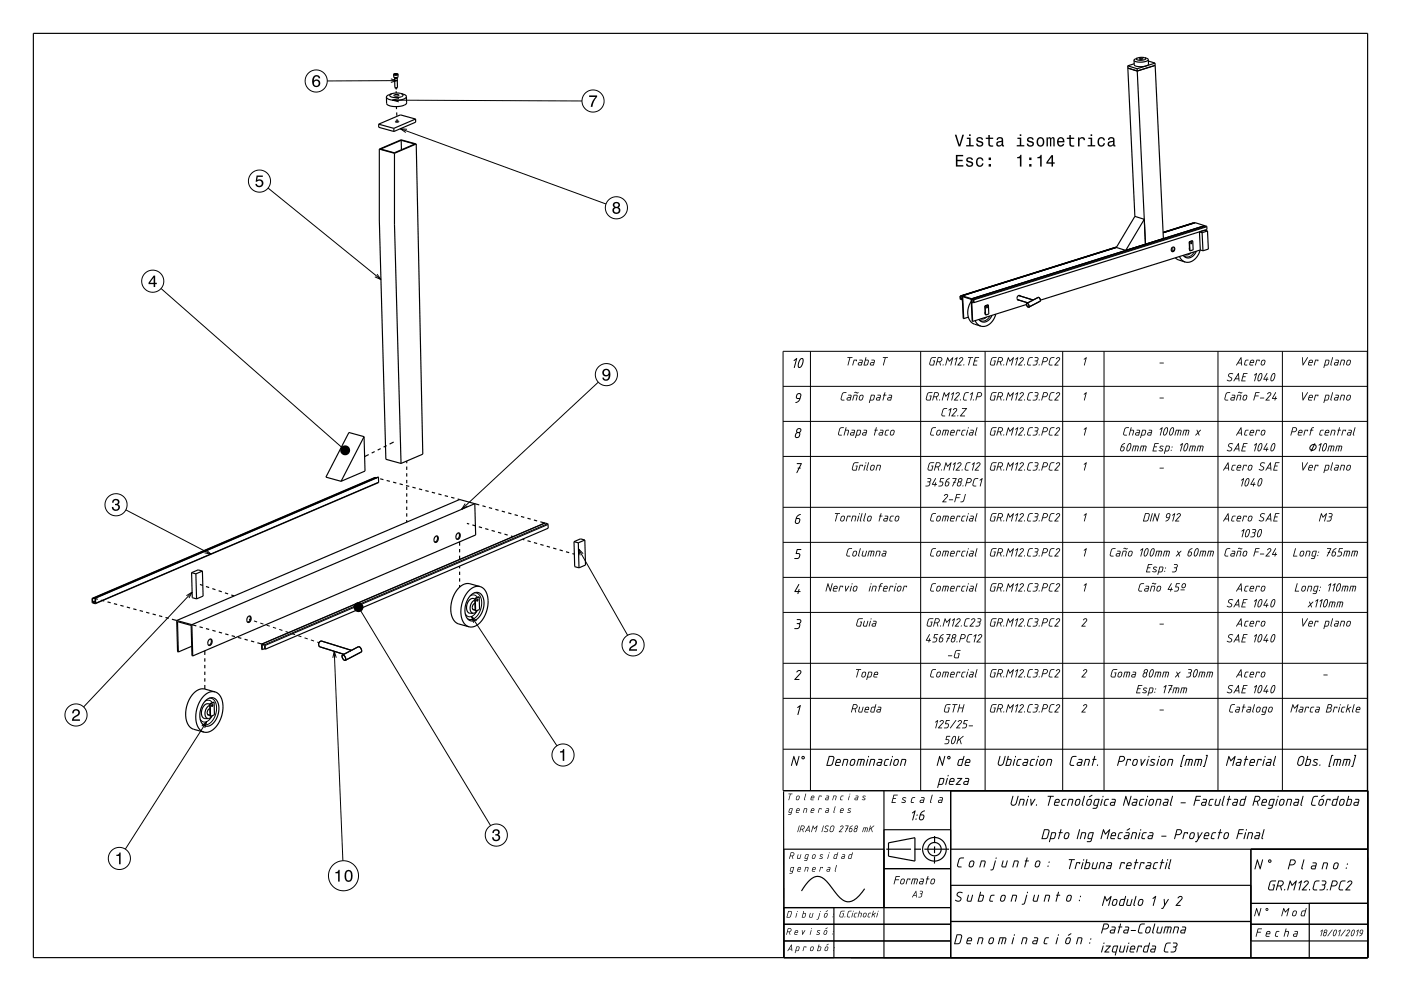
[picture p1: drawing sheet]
<svg xmlns="http://www.w3.org/2000/svg" width="420mm" height="297mm" viewBox="0 0 420 297" stroke-linecap="round" stroke-linejoin="round" font-family="sans-serif">
<g fill="none" stroke="#000" stroke-width=".35">
<path d="M10 10h400v277h-400zM338.1 19.7l2.1 45.1M338.1 19.7l2.8 .9M340 19.1l-1.9 .6M341 17.4l-1 .7M341.6 17.6h1l-.6 .2zM343.2 17.3l-1.2-.1-1 .2M343.2 17.3a.35 .35 0 0 1 .3 .5 .35 .35 0 0 1-.5 .1l-.4 .1a1.68 1.68 0 0 1-1.9-.3l.3-.3M343.2 17.3l1.1 .6M344.3 17.9v1.5l-1.4 .5a2.97 2.97 0 0 1-2.9-.5v-1.3M344.3 17.9l-.4 .4-1 .3a2.96 2.96 0 0 1-2.9-.5M344.3 18.3l2 .6"/>
<path d="M346.3 18.9l-5.4 1.7M346.3 18.9v.7M346.3 19.6l-5.4 1.7-2.8-.9M346.3 19.6l2.5 51.9M113.5 37.2l4.6 1.3M113.5 37.2v1l4.6 1.2M117.5 28.1l-1.2 .4-.5 .6M118 22.2l1.2-.1 .1 .9-.5 .2-.7-.1zM118.1 38.5v.9M118.1 28.5l.2-.1a.88 .88 0 0 1 1.3 .2l-.3 .1a.9 .9 0 0 1-1.2-.2zM118.3 23.2v.2M118.3 23.4l.1 2.8"/>
<path d="M118.3 22.3h.1M118.3 22.3h.6M118.4 22.2l-.1 .1M118.4 22.2v.1M118.4 22.2h.1M118.6 36.4h.9l-.5 .2zM118.7 22.2h.1M118.7 22.2h-.3M118.7 22.2h.3M118.7 22.2v.2M118.8 26.3v.5M118.8 27.3v.6"/>
<path d="M118.8 31.9l.1 .8M118.9 33.7l.1 1M118.9 22.3h.1M119 22.2h.1M119 22.2l-.1 .1M119 35.7l.1 .7M119.1 23.4v2.8M119.1 23.2v.2M119.1 23.4h-.8M119.1 26.2h-.7M119.1 26.2l-.4 .2-.3-.2M120.2 28h.1a.54 .54 0 0 1 .5 .7 .54 .54 0 0 1-.7 .4 2.83 2.83 0 0 1-3.3-.5l.7-.5"/>
<path d="M120.2 28l-1.3-.1-1.4 .2M120.2 28l1.2 .4 .4 .5M121.8 28.9l.1 2.1-1.4 .7a5.7 5.7 0 0 1-4.6-.6l-.1-2M121.8 28.9l-.3 .6-1 .4a5.7 5.7 0 0 1-4.6-.6l-.1-.2M124.6 35.7l-6.5 2.8M124.6 35.7l-4.6-1.3-6.5 2.8M124.6 35.7v.9l-6.5 2.8M340.9 20.6l2.5 52.6M113.7 44.7v21.2l2 71.7 4.5 1.3M113.7 44.7l4.6 1.2M114.1 44.7l6.2-2.7 4.1 1.2-6.2 2.6zM118.3 45.9v21.3l1.9 71.7"/>
<path d="M120.3 42v2.9M124.8 43.2l1.9 92.9-6.5 2.8M124.8 43.2l-4.6-1.3-6.5 2.8M124.8 43.2l-6.5 2.7M334.7 74.2l-46.2 14.5M334.7 74.1l-46.8 14.7M334.8 74l-47 14.7M340.2 64.8l2.8 .9-5.5 9.3-2.8-.8M340.2 64.8l-5.5 9.4M351.4 74.2l.1 1.2M351.4 74.2l.5-.1 .3 .5a.57 .57 0 0 1-.3 .8 .57 .57 0 0 1-.8-.4zM351.8 74l.2 .8-.6 .6"/>
<path d="M352.4 77.3l.7 .5 2.2 .7M353.6 76.9l.8 1.1 .9 .5M356.5 72.4l.1 .1M356.5 72.4l.2 2.8M356.6 74.3v.5M356.6 72.5l.1 2.7M357.1 72.6l-.1 .4M357.2 75l-.2 .1M357.6 72.2l-1 .3M357.6 72.2l-1.1 .2M357.6 72.2l.1 2.7-1 .3M357.8 66.8v.1"/>
<path d="M357.8 66.8l-9.1 2.8M358.3 66.7l2.8 .9M358.3 66.7l-9.6 3.1M358.3 66.7l-9.6 3M358.7 75.3a2.39 2.39 0 0 1-3.5 1.7l-.5-.5M359.6 69.5l.8 .2M359.6 69.5l.2 5.4M359.8 74.9a4.1 4.1 0 0 1-4.5 3.6M359.8 74.9l-47.9 15.1M359.8 74.9l.8 .3M360.4 69.7l.2 5.5M361.1 67.6v.1"/>
<path d="M361.1 67.6l-69.8 21.9M361.2 69h.1M361.2 69l.8 .2M361.2 69l-1.6 .5M362 69.2l.2 5.5-1.6 .5M362 69.2l-1.6 .5M287.8 88.7l.1 .9 .6 .3M287.8 88.7l.1 .1M287.9 88.8v.7l.5 .2M288.4 89.7h.1M288.5 88.7l-.1 1M288.5 88.7l.4 6.8"/>
<path d="M288.5 88.7l2.8 .8M288.5 89.7v.2M288.5 89.8v.1M288.9 95.5l-.3-6.6 2.5 .8 .5 6.6M290.3 95.1l-1.4 .4M291.2 90.3l-.6 1.1-.4 1.4-.1 1.3 .3 1.2 .5 .9 .7 .7 2.4 .8M291.3 89.5l.3 6.8M291.3 89.6l69.9-21.9 .6 .2v.9l-69.8 21.9M291.3 89.6l.6 .2 .1 .9M291.3 89.6v.1M291.3 90.8h.1M291.4 89.7h.1"/>
<path d="M291.4 89.7v1.1M291.4 89.7l.4 .2 .2 .8M291.9 90.6l-.5 .2M292.3 96.1l.7 1 1 .6M295.2 91.7h.1M295.2 91.7l.3 2.7M295.3 93.5l.1 .6M295.3 91.7l.2 2.7M295.9 91.8l-.2 .4M295.9 94.3h-.1M296.3 91.4l-1 .3M296.3 91.4l-1.1 .3"/>
<path d="M296.3 91.4l.1 2.7-.9 .3M297.4 94.5a2.39 2.39 0 0 1-3.4 1.7l-.5-.5M298.5 94.1a4.1 4.1 0 0 1-4.5 3.6M305.1 89.8l3 1M305.3 89.9h-.1M305.4 88.6l4.3 1.3M305.6 88.5l.1 .2M305.9 88.7l-.2-.1a.69 .69 0 0 0-.8 .5 .69 .69 0 0 0 .5 .8M307.7 91.3l-16.1 5M307.8 90.9l.6 .4v.8M307.8 90.9l3.4-1.8 .6 .4v.8l-3.4 1.8M307.8 90.9l.1 .8 .5 .4"/>
<path d="M109.1 130.9l.3 10.3-7.2 3M109.1 130.9l-6.9 13.3M109.1 130.9l-4.5-1.3-6.9 13.4 4.5 1.2M110.5 136.2l-1.2 .6M112.3 135.3l-.9 .5M114.1 134.4l-.9 .5M115.9 133.5l-.9 .5M118 132.5l-1.2 .6M121.9 138.2v.6M121.9 139.8v1M112.4 143.1h.2M112.4 143.1l-84.8 36.3"/>
<path d="M112.4 143.1l.6 .1M112.6 143.1v.2M112.6 143.1l-84.9 36.3M113.5 143l-.1 1.6-84.8 36.3M113.5 143l-85 36.2M113.5 143l-84.9 36.3M114 143.5l.9 .2M115.9 144l1 .3M117.8 144.5l1 .3M119.8 145l.9 .3M121.7 145.5l1 .3M121.9 141.8v1"/>
<path d="M121.9 143.8v1M121.9 145.8v1M121.9 147.8v1M121.9 149.8v1M121.9 151.8v1M121.9 153.8v1M121.9 155.8v.7M123.7 146l.9 .3M125.6 146.5l1 .3M127.5 147l1 .3M129.5 147.5l.9 .3M131.4 148l1 .3"/>
<path d="M133.3 148.5l1 .3M135.3 149l.9 .3M137.1 159.9a.64 .64 0 0 1 .8 .1 .64 .64 0 0 1 0 .8 .68 .68 0 0 1-.8 .8 .68 .68 0 0 1-.4-1.1zM137.2 149.5l.6 .2M137.5 159.7l.2 .4a1.31 1.31 0 0 1-.7 1.5M137.8 149.7l4.5 1.3M137.8 149.7l-84.8 36.3M140 156.9l.7 .2M141.6 157.3l1 .3M142.3 151l.3 9.3-84.8 36.3M142.3 151l-84.8 36.2 .3 9.4M142.3 151l1.4 .3"/>
<path d="M143.5 157.9l1 .3M144.6 151.6l1 .3M145.5 158.4l.9 .3M146.6 152.1l.9 .3M147.4 159l1 .3M148.5 152.7l1 .2M149.3 159.5l1 .3M150.4 153.2l1 .3M152.4 153.7l.9 .3M154.3 154.3l.9 .2M156.2 154.8l1 .3M158.1 155.3l1 .3"/>
<path d="M160.1 155.9l.9 .2M162 156.4l1.3 .4M163.3 156.8l1 .2v1.3l-84.8 36.3M163.3 156.8l-84.8 36.2M27.6 179.4l.1 1.2 .9 .3M27.6 179.4h.1M27.7 179.4l.1 1.1 .7 .2M27.9 179.2l1.4 .4M28.5 179.2v1.5M28.5 179.2l.1 .1M28.6 179.3v1.6M30.3 179.9l1 .2"/>
<path d="M57.4 171.6l.2 7.5 1.3 .4M57.4 171.6l1.3 .4M58.7 172l.2 7.5M59.9 175.2l.9 .3M60.7 171.1l.2 7.5-2 .9M60.7 171.1l-1.3-.3-2 .8M60.7 171.1l-2 .9M61.8 175.8l.9 .3M63.6 176.4l1 .3M65.5 177l1 .4M67.4 177.7l1 .3M69.3 178.3l.9 .3"/>
<path d="M130.5 160.8a.68 .68 0 0 1 .9 .2 .68 .68 0 0 1-.1 .9 .66 .66 0 0 1-.9 .6 .66 .66 0 0 1-.2-1.1zM130.9 160.6l.3 .5a1.29 1.29 0 0 1-.8 1.4l.3-.1M137.8 162.4v1.1M137.8 164.5v1M137.8 166.5v1.2M137.8 169.7v.6M137.8 171.3v1M137.8 173.3v1M137.8 175.3v.7M141.2 178.3a2.25 2.25 0 0 1 2.7-.5 2.25 2.25 0 0 1 1.2 2.4v.5a5.4 5.4 0 0 1-3.4 5.4l-.9-.2-.7-.6-.6-1.1-.1-1.3a6.6 6.6 0 0 1 1.8-4.6zM142.3 179.4h.2M142.3 179.4l.3 3.8"/>
<path d="M142.3 179.6a1.41 1.41 0 0 0-2.1 1l-.3 1.4 .2 1.2 .6 .6h1.2M142.3 179.9a2.21 2.21 0 0 0-1.4 1.8 2.21 2.21 0 0 0 .9 2.1h.1M142.5 179.4l.1 3.8M143 180h.1M143.1 179.6l-.2 .5M143.7 178.9l-1.2 .5M143.7 178.9l-1.4 .5M143.7 178.9l.1 3.8-1.2 .5M143.9 175.8a4.5 4.5 0 0 0-4.6 3 7.3 7.3 0 0 0 .2 8.5l1.1 .5M143.9 175.8l1 .6 .8 1 .5 1.5 .1 1.7a8.1 8.1 0 0 1-4.3 7.2h-1.4M143.9 175.8l-3-.8a4.4 4.4 0 0 0-4.6 3 7.4 7.4 0 0 0 .2 8.4l.9 .6 3.2 .8M151.2 160.1l1 .3"/>
<path d="M153.2 160.6l.6 .2M156.6 161.6l.6 .2M158.1 162.1l1 .2M160.1 162.6l.9 .3M162 163.2l1 .2M163.9 163.7l1 .3M165.8 164.3l1 .2M167.8 164.8l.9 .3M169.7 165.4l.9 .2M171.6 165.9l.6 .2M172.1 162.3l.2 7.5 1.3 .4M172.1 162.3l1.3 .4"/>
<path d="M173.4 162.7l.2 7.5M175.3 161.8l.2 7.5-1.9 .9M175.3 161.8l-1.3-.3-1.9 .8M175.3 161.8l-1.9 .9M28.5 180.7h.1M32.2 180.4l1 .2M34.2 180.9l.9 .3M36.1 181.4l1 .3M38 181.9l1 .3M40 182.5l.9 .2M41.9 183l.9 .2M43.8 183.5l1 .3"/>
<path d="M45.7 184l1 .3M47.7 184.5l.9 .3M49.6 185.1l1 .2M51.5 185.6l1.5 .4M53 186l.2 9.3 .3 .1M53 186l5.9 1.6M53.5 195.4l-.3-9.1 4.1 1.1 .3 9.1 .2 .1M57.5 193.7l-4 1.7M59.8 187.9l1 .2M61.4 195v1.3M61.4 197.3v1M61.4 199.3v1"/>
<path d="M61.7 188.4l1 .2M62.7 191.7a.64 .64 0 0 1 .9 .1 .64 .64 0 0 1-.1 .8 .68 .68 0 0 1-.8 .8 .68 .68 0 0 1-.4-1.1zM63.1 191.5l.2 .4a1.31 1.31 0 0 1-.7 1.5M63.7 188.9l.9 .3M65.6 189.4l1 .3M67.5 190l1 .2M69.5 190.5l.9 .3M71.4 191l1 .3M73.3 191.6l1 .2M74.4 184.8a.68 .68 0 0 1 .9 .2 .68 .68 0 0 1-.1 .9 .66 .66 0 0 1-.9 .6 .66 .66 0 0 1-.3-1.1zM74.8 184.6l.2 .4a1.28 1.28 0 0 1-.7 1.5l.3-.1M75.2 192.1l1 .3"/>
<path d="M77.2 192.6l2.2 .6 .1 1.4M78.5 193l.1 1.7M78.6 193h-.1M79.4 194.4l-.8 .3M79.5 194.6l-.2-1.2-.7-.2v1.5M102.7 196.3l.4 .1a1.22 1.22 0 0 1 .4 1.5M102.7 196.3l4.7-2.5 .5 .1a1.21 1.21 0 0 1 .4 1.5l-4.8 2.5M102.7 196.3a1.14 1.14 0 0 0 .8 1.6M105.4 194.9l-8.9-2.7a.92 .92 0 0 0-1 .6 .92 .92 0 0 0 .5 1.1l7.1 2.2M141.7 182.6l.7 .2M142.2 180.9h.2M142.4 180.8a.97 .97 0 0 0-.9 1 .97 .97 0 0 0 .8 1"/>
<path d="M143.1 182.9l-.6 .7-.6 .2M61.4 206.5a4.5 4.5 0 0 0-4.6 3.1 7.4 7.4 0 0 0 .2 8.4l.9 .5 3.2 .9M61.4 206.5l3 .8M61.4 201.3v1M61.4 203.3v1M61.4 205.3v1.2M61.7 209.9a2.25 2.25 0 0 1 2.7-.5 2.25 2.25 0 0 1 1.2 2.4v.4a5.4 5.4 0 0 1-3.4 5.5l-.9-.2-.8-.7-.4-1.1-.2-1.3a6.6 6.6 0 0 1 1.8-4.5zM62.3 214.2l.7 .2M62.7 212.4l.2 .1M62.9 210.9l.1 .1M62.9 210.9l.2 3.8M62.9 211.1a1.42 1.42 0 0 0-2.2 1.1l-.3 1.4 .2 1.2 .7 .5h1.1"/>
<path d="M62.9 211.4a2.22 2.22 0 0 0-1.5 1.8 2.22 2.22 0 0 0 .9 2.1h.1M62.9 212.4a.97 .97 0 0 0-.9 .9 .97 .97 0 0 0 .8 1M63 211l.1 3.7M63.4 211.5h.1M63.5 211.5l.1 .1M63.6 211.1l-.1 .5M63.6 214.5l-.5 .6-.7 .2M64.2 210.5l-1.2 .5M64.2 210.5l-1.3 .4M64.2 210.5l.1 3.7-1.2 .5M64.4 207.3a4.4 4.4 0 0 0-4.6 3.1 7.4 7.4 0 0 0 .3 8.4l1 .6M64.4 207.3l1.1 .6 .8 1.1 .4 1.4 .1 1.8a8.1 8.1 0 0 1-4.3 7.2h-1.4"/>
<path d="M234.9 237.2l.1 49.8v-32.5h30M234.9 237h175.1M265 237v50M285 237v50M265 248.7h20M265.7 254.5h7.4M274.1 254.5h2M274.3 258.1l-7.9-1.5v-4l7.9-1.5v7M277.1 254.5h7.4M280.2 256.7l-.1 2.1M280.2 253.7v2M280.2 250.6v2.1"/>
<path d="M285 254.5h125M375 254.5v32.5M235 277h50M235 272h50M250 272v15M259.2 266.4a7.1 7.1 0 0 1-4.9 3.9 5 5 0 0 1-3.8-2.8l-.7-.8a9.5 9.5 0 0 0-4-4 4 4 0 0 0-4 2.1l-1.5 2.2M265 260.3h20M285 276.2h90M285 265.3h90M375 277h35M375 270.7h35M392.5 270.7v16.3"/>
<path d="M235 282h50M375 282h35"/>
<circle cx="357.1" cy="72.9" r=".19"/>
<circle cx="295.8" cy="92" r=".19"/>
<circle cx="143.1" cy="179.9" r=".26"/>
<circle cx="63.7" cy="211.4" r=".27"/>
<circle cx="280.1" cy="254.5" r="3.5"/>
<circle cx="280.2" cy="254.5" r="2"/>
</g>
<g fill="none" stroke="#000" stroke-width=".3">
<path d="M117.2 23.7l1.9 .5-1.9 .5M117.7 30l56.8 .3M118.1 22.2h1.1a.27 .27 0 0 1-.1 .3 .27 .27 0 0 1-.3 0l-.6-.1zM119.1 24.2l-21 .1M119.3 22.3l-.6 .2-.7-.2M119.6 29.5l-1.9 .5 1.9 .5M120 38.6l61.7 22.5M122 38.8l-2-.2 1.7 1.1M80.4 56.4l33.8 27.4M357 75.8a1.64 1.64 0 0 1-1.7 .5M358 75.5a2.02 2.02 0 0 1-3.3 1M361.2 67.7l-69.8 21.9"/>
<path d="M361.7 67.8l-69.9 21.9M361.8 68l-69.9 21.9M48.3 86.5l55.2 48.5M113 82.2l1.2 1.6-1.8-.8M288.4 89.4l-.5 .1M288.4 89.7h.1M288.4 89.5l-.4 .1M291.5 89.7l-.1 .1M295.8 95a1.64 1.64 0 0 1-1.8 .6M296.8 94.7a2.02 2.02 0 0 1-3.3 1M179.4 114.5l-41 38.1M234.7 105.3h175.2v131.6h-175.2z"/>
<path d="M234.7 115.8h175.2M243 105.3v131.6M276 105.3v131.6M295.3 105.3v131.6M318.6 105.3v131.6M331 105.3v131.6M365.1 105.3v131.6M384.4 105.3v131.6M234.7 126.3h175.2M234.7 136.8h175.2M393.1 133.5a.87 .87 0 0 1 1.4 .1 .87 .87 0 0 1-.7 1.3 .77 .77 0 0 1-1.1-.3 .77 .77 0 0 1 .4-1.1zM394.2 132.9l-1.2 2.4"/>
<path d="M37.7 152.8l25.5 13.3M113.5 144.5l-84.8 36.3M139.5 150.9l-1.1 1.7 1.8-.9M163.4 156.7l-84.8 36.3M164.2 157l-84.9 36.2M164.3 157.2l-84.8 36.2M234.7 152h175.2M55.9 178.5l1.7-1-1 1.7M57.6 177.5l-32.5 34.4M61.8 164.8l1.4 1.3-1.9-.4M141 178.6a1.45 1.45 0 0 1 2.1 .4M142.2 177.7l.9 .1 .7 .6 .5 1.1 .1 1.2a5 5 0 0 1-3.2 5l-1.1-.3"/>
<path d="M173.4 164.5l14.8 25.9M174.8 165.9l-1.4-1.4 .5 1.9M234.7 162.5h175.2M234.7 173h175.2M28.5 180.1l-.7 .3M28.5 180.3l-.6 .2M28.5 180.7h.1M74.6 185.6l.6 .2M76.1 186.1l1 .3M78 186.7l1 .3M78.7 193.2l-.1 .1M79.9 187.4l1 .3"/>
<path d="M81.8 188l1 .3M83.7 188.6l1 .3M85.6 189.3l1 .3M87.5 189.9l1 .3M89.4 190.5l1 .3M91.3 191.2l1 .3M93.2 191.8l.9 .3M95.1 192.4l.5 .2M100.2 195.2l2.6 62.8M100.8 197.1l-.6-1.9-.4 1.9M107.5 182l39.6 65.4M141.4 184.7l25.6 38.8"/>
<path d="M142.9 186.1l-1.5-1.4 .6 1.9M142.9 183.2a2.07 2.07 0 0 1-2.8 1.4l-.6-.7M234.7 183.5h175.2M234.7 198.8h175.2M60.5 217.6l1.5-1.3-.6 1.9M61.5 210.1a1.44 1.44 0 0 1 2.1 .5M62 216.3l-24.4 38.2M62.8 209.2l.8 .2 .7 .6 .5 1 .1 1.3a5 5 0 0 1-3.2 4.9l-1.1-.3M63.4 214.8a2.06 2.06 0 0 1-2.8 1.4l-.6-.7M234.7 209.3h175.2M234.7 224.5h175.2"/>
<circle cx="94.8" cy="24.3" r="3.3"/>
<circle cx="177.8" cy="30.3" r="3.3"/>
<circle cx="77.8" cy="54.3" r="3.3"/>
<circle cx="184.8" cy="62.3" r="3.3"/>
<circle cx="45.8" cy="84.3" r="3.3"/>
<circle cx="181.8" cy="112.3" r="3.3"/>
<circle cx="34.8" cy="151.3" r="3.3"/>
<circle cx="189.8" cy="193.3" r="3.3"/>
<circle cx="22.8" cy="214.3" r="3.3"/>
<circle cx="168.8" cy="226.3" r="3.3"/>
<circle cx="35.8" cy="257.3" r="3.3"/>
<circle cx="148.8" cy="250.3" r="3.3"/>
<circle cx="103" cy="262.5" r="4.5"/>
</g>
<g fill="#000">
<path d="M94.1 22.8a2.39 2.39 0 0 0 .2 3.2 1.16 1.16 0 0 0 1.5-.3 1.16 1.16 0 0 0-.2-1.6 1.16 1.16 0 0 0-1.5 .1 1.03 1.03 0 0 1 .8-1.3l.4 .2 .2 .4h.5a1.11 1.11 0 0 0-.7-1 1.11 1.11 0 0 0-1.2 .3zM94 25a.75 .75 0 0 1 1.5 0 .75 .75 0 0 1-1.5 0z" fill-rule="evenodd"/>
<path d="M176.6 28.6h2.4v.4a5.3 5.3 0 0 0-1.4 3h-.5a5.2 5.2 0 0 1 1.4-2.9h-1.9z" fill-rule="evenodd"/>
<path d="M76.9 52.6h1.9v.4h-1.5l-.2 1a1.21 1.21 0 0 1 1.8 .5 1.21 1.21 0 0 1-.9 1.7 1.21 1.21 0 0 1-1.5-1.1h.5a.8 .8 0 0 0 1.2 .4 .8 .8 0 0 0 .1-1.3 .8 .8 0 0 0-1.3 .3h-.4z" fill-rule="evenodd"/>
<path d="M286.6 46.4v3.5h2.2v-.4h-1.8v-1.2h1.6v-.4h-1.6v-1.1h1.7v-.4zM289.9 47.3l-.2 .3a.96 .96 0 0 0 1.2 1.2l.3 .1a.6 .6 0 0 1-.5 .8 .6 .6 0 0 1-.7-.6h-.4a1.03 1.03 0 0 0 1.3 1 1.03 1.03 0 0 0 .6-1.5l-1.3-.5a.54 .54 0 0 1 .4-.7 .54 .54 0 0 1 .6 .5h.5a1.08 1.08 0 0 0-1.8-.6zM292.9 47.5a1.45 1.45 0 0 0-.3 1.7 1.45 1.45 0 0 0 1.6 .7l.5-.5 .1-.4h-.4l-.4 .6a1.02 1.02 0 0 1-1-1 1.02 1.02 0 0 1 1-1l.4 .5h.4a1.09 1.09 0 0 0-.7-.9 1.09 1.09 0 0 0-1.2 .3zM296.4 49.2v.7h.7v-.7zM296.4 47.2v.8h.7v-.8z" fill-rule="evenodd"/>
<path d="M286.2 40.4l1.2 3.5h.5l1.1-3.5h-.5l-.9 3-.9-3zM289.8 41.3v.3h.7v1.9h-.9v.4h2.3v-.4h-.9v-2.2zM290.5 40.3v.5h.5v-.5zM292.9 41.3l-.2 .3a.96 .96 0 0 0 1.2 1.2l.3 .1a.6 .6 0 0 1-.5 .7 .6 .6 0 0 1-.6-.6h-.5a1.03 1.03 0 0 0 1.3 1 1.03 1.03 0 0 0 .7-1.5l-1.4-.4a.54 .54 0 0 1 .4-.7 .54 .54 0 0 1 .7 .5h.4a1.08 1.08 0 0 0-1.8-.6zM296.3 40.5v.8h-.8v.3h.8v1.8a1.04 1.04 0 0 0 1.4 .5v-.3a.68 .68 0 0 1-1-.4v-1.6h1v-.3h-1v-.8zM299 41.3l-.2 .7h.4a.55 .55 0 0 1 .6-.6 .55 .55 0 0 1 .4 .8h-.2a.91 .91 0 0 0-1.3 .6 .91 .91 0 0 0 .7 1.2l.9-.5 .1 .3 .6 .1v-.4h-.2l-.1-1.6a1.02 1.02 0 0 0-1.7-.6zM299.2 42.8l1.1-.3a.77 .77 0 0 1-.2 .9 .77 .77 0 0 1-.9 .1zM305 41.3v.3h.7v1.9h-.9v.4h2.3v-.4h-.9v-2.2zM305.7 40.3v.5h.5v-.5zM308.1 41.3l-.2 .3a.96 .96 0 0 0 1.2 1.2l.3 .1a.6 .6 0 0 1-.5 .7 .6 .6 0 0 1-.7-.6h-.4a1.03 1.03 0 0 0 1.3 1 1.03 1.03 0 0 0 .7-1.5l-1.4-.4a.54 .54 0 0 1 .4-.7 .54 .54 0 0 1 .7 .5h.4a1.08 1.08 0 0 0-1.8-.6zM311.1 41.5a1.45 1.45 0 0 0-.3 1.7 1.45 1.45 0 0 0 1.6 .7 1.45 1.45 0 0 0 .7-1.8 1.45 1.45 0 0 0-1.7-.9zM311.4 41.7a.67 .67 0 0 1 .7-.2 .67 .67 0 0 1 .5 .6 .93 .93 0 0 1 0 1 .93 .93 0 0 1-1 .4 1.36 1.36 0 0 1-.2-1.8zM313.7 41.2v2.7h.4v-1.8l.3-.6h.2l.2 .3v2.1h.4v-2.1l.3-.4 .3 .6v1.9h.4v-1.9a.69 .69 0 0 0-.5-.9l-.6 .4-.5-.4-.5 .4v-.3zM317.2 41.5a1.46 1.46 0 0 0-.3 1.6 1.46 1.46 0 0 0 1.5 .8l.7-.8h-.5l-.6 .5a.75 .75 0 0 1-.7-.9h1.8a1.17 1.17 0 0 0-.5-1.4 1.17 1.17 0 0 0-1.4 .2zM317.5 41.7l.2-.2a.67 .67 0 0 1 .7 .1 .67 .67 0 0 1 .3 .7h-1.4zM320.6 40.5v.8h-.8v.3h.8v1.8a1.04 1.04 0 0 0 1.4 .5v-.3a.68 .68 0 0 1-1-.4v-1.6h1v-.3h-1v-.8zM323.2 41.2v2.7h.4v-1.6a.66 .66 0 0 1 .4-.8 .66 .66 0 0 1 .8 .3l.1 .2h.4a.89 .89 0 0 0-.7-.9 .89 .89 0 0 0-1 .5v-.4zM326.3 41.3v.3h.7v1.9h-.9v.4h2.2v-.4h-.9v-2.2zM327 40.3v.5h.4v-.5zM329.3 41.5a1.45 1.45 0 0 0-.2 1.6 1.45 1.45 0 0 0 1.5 .8l.6-.5 .1-.5h-.5l-.4 .6a1.02 1.02 0 0 1-.9-1 1.02 1.02 0 0 1 .9-1l.4 .6h.5a1.09 1.09 0 0 0-.8-1 1.09 1.09 0 0 0-1.2 .4zM332.4 41.3l-.2 .7h.3a.55 .55 0 0 1 .7-.6 .55 .55 0 0 1 .4 .8h-.2a.91 .91 0 0 0-1.3 .6 .91 .91 0 0 0 .7 1.2l.9-.5 .1 .3 .6 .1v-.4h-.2l-.1-1.6a1.02 1.02 0 0 0-.7-.8 1.02 1.02 0 0 0-1 .2zM332.6 42.8l1.1-.3a.77 .77 0 0 1-.2 .9 .77 .77 0 0 1-.9 .1z" fill-rule="evenodd"/>
<path d="M304.9 47.1v.3h.9v2.5h.4v-3.5h-.3a.77 .77 0 0 1-1 .7zM308.5 49.2v.7h.7v-.7zM308.5 47.2v.8h.7v-.8zM311 47.1v.3h.8v2.5h.5v-3.5h-.4a.77 .77 0 0 1-.9 .7zM315.2 46.5l-1.5 2.1v.5h1.5v.8h.5v-.8h.5v-.4h-.5v-2.2zM315.2 47.1v1.6h-1.1z" fill-rule="evenodd"/>
<path d="M184 60.8l-.2 .2a.8 .8 0 0 0 .4 1.1 1.09 1.09 0 0 0-.2 1.7 1.09 1.09 0 0 0 1.6 0 1.09 1.09 0 0 0-.2-1.7 .95 .95 0 0 0 .3-1.3 .95 .95 0 0 0-1.4-.2zM184.1 63.1a.71 .71 0 0 1 1.4 0 .71 .71 0 0 1-1.4 0zM184.2 61.5a.6 .6 0 0 1 1.2 0 .6 .6 0 0 1-1.2 0z" fill-rule="evenodd"/>
<path d="M46.1 82.6l-1.6 2.1v.5h1.6v.8h.4v-.8h.5v-.4h-.5v-2.2zM46.1 83.2v1.6h-1.1z" fill-rule="evenodd"/>
<path d="M180.9 110.8a1.15 1.15 0 0 0-.1 1.7 1.15 1.15 0 0 0 1.7-.1 1.02 1.02 0 0 1-.8 1.3l-.5-.1-.2-.4h-.4a1.23 1.23 0 0 0 1.5 .9 1.23 1.23 0 0 0 .9-1.5 1.42 1.42 0 0 0-.4-1.7 1.42 1.42 0 0 0-1.7-.1zM181 111.7a.75 .75 0 0 1 1.5 0 .75 .75 0 0 1-1.5 0z" fill-rule="evenodd"/>
<path d="M237.9 107.9l1.1-.6-.9 3-.1-.2 .6-2.3-.5 .4zM240.1 107.7l-.6 1.6a.42 .42 0 0 0 .1 .7 .42 .42 0 0 0 .6-.4l.4-1.3a.38 .38 0 0 0 0-.5 .38 .38 0 0 0-.5-.1zM239.8 107.6a.69 .69 0 0 1 1-.1 .69 .69 0 0 1 .1 .9 1.52 1.52 0 0 1-1.5 1.8 2.43 2.43 0 0 1 .4-2.6z" fill-rule="evenodd"/>
<path d="M239.1 118.3l-.2 .9 .8 .1 .2-1.1-.3-.1zM238.9 118l.7-.2 .5 .2 .2 .4-.3 1a1.32 1.32 0 0 1-1.5 1.4v-.3l.7-.3 .4-.6-.7-.1-.3-.3z" fill-rule="evenodd"/>
<path d="M252.6 117.8l.4-.3 .8 .1-.9 .2-.3 .4-.3 1.4 .8 .2v.2h-.8l-.3-.4zM254.3 118.3h.7l.3 .2-.4 1.5h-.8l-.3-.2 .2-.7 1-.1v-.4l-.7-.1zM254.2 119.4l-.1 .4h.7l.1-.5zM255.9 118.3h.9l.3 .2-.4 1.5-.2-.1 .4-1.2-.2-.2h-.6l-.4 1.5h-.2zM256.1 117.6l.4-.2 .9 .3-.4 .2-.5-.2-.3 .1zM257.8 118.5l.7-.2 .4 .3-.2 1-.4 .4h-.5l-.3-.3zM258 118.7l-.3 .9 .4 .2 .3-.3 .2-.8-.2-.2zM261.1 118.3h.9l.3 .5-.4 1.1-1 .1-.3 .8zM261.3 118.5l-.3 1.3h.6l.2-.3 .2-.9zM263.1 118.3h.7l.3 .2-.4 1.5h-.8l-.3-.2 .3-.7 .9-.1v-.4l-.7-.1zM263 119.4l-.1 .4h.7l.1-.5zM265.2 117.6l.2 .1-.1 .6 .4 .2h-.5l-.5 1.5 .2-1.5-.2-.1 .3-.1zM266.4 118.3h.8l.2 .2-.3 1.5h-.8l-.3-.2 .2-.7 .9-.1 .1-.4-.7-.1zM266.3 119.4v.4h.6l.2-.5z" fill-rule="evenodd"/>
<path d="M254.1 107.1h1.5l-.7 .2-.7 2.2-.1-.1 .5-2.1h-.5zM255.9 107.8l1 .1-.1 .4-.2-.3h-.5l-.5 1.5zM257.6 107.8h.7l.3 .2-.3 1.5h-.8l-.3-.2 .2-.6 .9-.2 .1-.4-.7-.1zM257.5 108.9v.4h.6l.2-.5zM259.5 107.1h.2l-.1 .7h.7l.2 .5-.5 1.1-1 .1zM259.5 108l-.3 1.3h.6l.2-.3 .2-.9zM261.2 107.8h.8l.3 .2-.4 1.5h-.8l-.3-.2 .2-.6 1-.2v-.4l-.7-.1zM261.1 108.9v.4h.7l.1-.5zM264.7 107.1h1.5l-.7 .2-.7 2.2-.1-.1 .6-2.1h-.6z" fill-rule="evenodd"/>
<path d="M278.1 117.8l.5-.3 1 .1-1.1 .2-.4 .4-.3 1.3 .2 .3h.7l.3-1-.3-.2h.6l-.4 1.4h-1l-.3-.3zM280.1 117.6h1l.4 .4-.2 .6-.5 .4 .2 1-.4-1h-.6l-.3 1-.2-.1zM280.3 117.8l-.3 1 .9-.1 .3-.4v-.4zM281.6 119.9a.16 .16 0 0 1 .3 0 .16 .16 0 0 1-.3 0zM283 117.6l.6 1 1.1-1-.6 2.4-.2-.1 .5-1.8-.9 .8-.4-.8-.5 1.8-.3 .1zM285.2 118.1l.8-.5-.7 2.4-.1-.1 .5-1.9-.4 .3zM286.7 117.8l.6-.3 .4 .4-.1 .5-1.2 1.4h.8v.2h-1.2v-.2l1.5-1.7-.1-.2-.3-.1-.6 .4zM287.8 119.9a.16 .16 0 0 1 .3 0 .16 .16 0 0 1-.3 0zM289.2 117.8l.5-.3 .7 .1-.9 .2-.2 .3-.4 1.5 .9 .2v.2h-.8l-.3-.4zM290.9 118.1l.8-.5-.7 2.4-.1-.1 .5-1.9-.4 .3zM291.7 119.9a.16 .16 0 0 1 .3 0 .16 .16 0 0 1-.3 0zM293.1 117.6h1l.3 .7-.4 .6-1.1 .1-.4 1zM293.3 117.8l-.3 1 .9-.1 .2-.4v-.4z" fill-rule="evenodd"/>
<path d="M279.1 107.3l.5-.2h1l-1.1 .2-.3 .4-.4 1.3 .2 .3h.8l.2-1-.3-.2h.6l-.4 1.4h-.9l-.4-.3zM281.2 107.1h.9l.4 .4-.1 .6-.6 .4 .2 1-.4-1h-.6l-.2 1h-.3zM281.3 107.3l-.2 1 .8-.1 .3-.3v-.4zM282.6 109.4a.16 .16 0 0 1 .3 0 .16 .16 0 0 1-.3 0zM284 107.1h.2l.4 1 1.2-1-.7 2.4-.2-.1 .5-1.8-.8 .8-.5-.9-.5 2h-.2zM286.2 107.6l.8-.5-.6 2.4-.2-.1 .5-1.9-.4 .3zM287.7 107.3l.7-.2 .4 .5-1.4 1.7h.8v.2h-1.1l-.1-.2 1.5-1.7-.3-.3-.6 .4zM288.8 109.4a.16 .16 0 0 1 .3 0 .16 .16 0 0 1-.3 0zM290.2 107.1h1.5l-.6 .2-.7 2.2-.2-.1 .6-2.1h-.5zM292.3 107.1l1.2 .1-1 .1-.2 .7h.6l.1 .2-.8 .1-.3 1h1v.2h-1.2z" fill-rule="evenodd"/>
<path d="M297.4 107.2l1.4-.1-1.2 .2-.2 .4-.4 1.3 .2 .3h.8l.2-1-.3-.2h.6l-.4 1.4h-1l-.3-.3zM299.3 107.1h1l.4 .4-.2 .6-.5 .4 .2 1-.4-1h-.6l-.3 1h-.2zM299.5 107.3l-.2 1 .8-.1 .3-.3v-.4zM300.8 109.4a.16 .16 0 0 1 .3 0 .16 .16 0 0 1-.3 0zM302.2 107.1h.2l.4 1 1.1-1-.6 2.4-.2-.1 .5-1.8-.9 .8-.4-.9-.5 1.9-.2 .1zM304.4 107.6l.8-.5-.7 2.4-.1-.1 .5-1.9-.4 .3zM305.8 107.3l.8-.2 .3 .6-1.3 1.6h.8v.2h-1.1l-.1-.2 1.5-1.7-.3-.3-.6 .4zM307.1 109.2h.2l-.1 .3zM308.4 107.3l.5-.3 .7 .1-.8 .2-.3 .3-.4 1.5 .9 .2v.2h-.7l-.4-.4zM310.2 107.1h.9l.2 .6-.4 .5 .2 .4-.3 .7-1.1 .2-.1-.2 1.1-.2 .1-.7-.6-.3 .6-.1 .3-.3-.1-.4h-.7zM311.4 109.4a.16 .16 0 0 1 .3 0 .16 .16 0 0 1-.3 0zM312.8 107.1h1l.4 .7-.6 .7h-.9l-.4 1zM313 107.3l-.3 1 .9-.1 .3-.3v-.4zM314.9 107.3l.5-.3 .7 .1-.9 .2-.2 .4-.4 1.4 .9 .2-.1 .2h-.7l-.3-.4zM316.7 107.3l.8-.2 .3 .6-1.3 1.6h.7l.1 .2h-1.2v-.2l1.5-1.7-.3-.3-.7 .4z" fill-rule="evenodd"/>
<path d="M297.3 117.8l.5-.3 1 .1-1.1 .2-.3 .4-.4 1.3 .2 .3h.8l.2-1-.3-.2h.6l-.4 1.4h-1l-.3-.3zM299.3 117.6h1l.4 .4-.2 .6-.5 .4 .2 1-.4-1h-.6l-.3 1-.2-.1zM299.5 117.8l-.2 1 .9-.1 .2-.4v-.4zM300.8 119.9a.16 .16 0 0 1 .3 0 .16 .16 0 0 1-.3 0zM302.2 117.6h.2l.4 1 1.1-1-.6 2.4-.2-.1 .5-1.8-.9 .8-.4-.8-.5 1.8-.2 .1zM304.4 118.1l.8-.5-.7 2.4-.1-.1 .5-1.9-.4 .3zM305.9 117.8l.6-.3 .4 .4-.1 .5-1.2 1.4h.8v.2h-1.1l-.1-.2 1.5-1.7-.1-.2-.2-.1-.7 .3zM307 119.9a.16 .16 0 0 1 .3 0 .16 .16 0 0 1-.3 0zM308.4 117.8l.5-.3 .7 .1-.8 .2-.3 .3-.4 1.5 .9 .2v.2h-.8l-.3-.4zM310.2 117.6h.9l.2 .6-.4 .5 .2 .4-.3 .7-.3 .2h-.8l-.1-.2 1.1-.2 .1-.7-.6-.3 .6-.1 .3-.3-.1-.4h-.7zM311.4 119.9a.16 .16 0 0 1 .3 0 .16 .16 0 0 1-.3 0zM312.8 117.6h1l.4 .7-.5 .6-1 .1-.4 1zM313 117.8l-.3 1 .9-.1 .3-.4-.1-.4zM314.9 117.8l.5-.3 .7 .1-.8 .2-.3 .4-.4 1.4 .9 .2-.1 .2h-.7l-.3-.4zM316.7 117.8l.7-.3 .4 .4-.1 .5-1.2 1.4h.7v.2h-1.1l1.5-1.9-.1-.2-.3-.1-.6 .4z" fill-rule="evenodd"/>
<path d="M324.9 107.6l.9-.5-.7 2.4-.2-.1 .6-1.9-.5 .3z" fill-rule="evenodd"/>
<path d="M324.9 118.1l.9-.5-.7 2.4-.2-.1 .6-1.9-.5 .3z" fill-rule="evenodd"/>
<path d="M347.6 108.7l1.3 .1-1.2 .1z" fill-rule="evenodd"/>
<path d="M347.6 119.2l1.3 .1-1.2 .1z" fill-rule="evenodd"/>
<path d="M367.6 117.8l.5-.3 .7 .1-.9 .3-.2 .3-.4 1.4 .9 .2-.1 .2h-.7l-.3-.4zM369.3 118.3h.7l.3 .2-.3 1.5h-.8l-.3-.2 .2-.7 .9-.1 .1-.4-.8-.1zM369.2 119.4l-.1 .4h.7l.1-.5zM371 118.3h.9l.2 .2-.3 1.5-.2-.1 .3-1.2-.2-.2h-.5l-.4 1.5h-.2zM371.2 117.6l.4-.2 .8 .3-.4 .2-.4-.2-.3 .1zM372.8 118.5l.7-.2 .4 .3-.2 1-.3 .4h-.6l-.3-.3zM373 118.7l-.3 .9 .4 .2 .4-.3 .2-.8-.3-.2zM376.4 117.6l1.2 .1-1 .1-.2 .7h.9v.2l-1 .1-.5 1.2zM377.7 119.2l1.3 .1-1.2 .1zM380.1 117.8l.6-.3 .4 .4-.1 .5-1.2 1.4h.8v.2h-1.2v-.2l1.5-1.7-.1-.2-.3-.1-.6 .3zM382.3 117.6l.2 .1-.9 1.6h.6l.3-.5v.5l.3 .1-.4 .1-.2 .5v-.5l-.9-.1z" fill-rule="evenodd"/>
<path d="M368.4 112l.7-.2 .6 .2h-.9l-.3 .3v.4l.9 .8-.2 .6-.5 .2-.9-.4 .9 .1 .4-.3v-.3l-.9-.7zM371.2 112.3l-.7 1.1h.8zM371.2 111.8l.2 .1 .2 2.3-.2 .1-.1-.6h-.9l-.6 .6zM372.7 111.8l1.3 .1-1.1 .1-.2 .8h.7l.1 .2h-.8l-.3 1h.9l.1 .3h-1.2zM376 112.3l.8-.4-.7 2.4-.1-.2 .5-1.9-.4 .3zM377.8 112.1l-.6 1.4a.37 .37 0 0 0 .3 .6 .37 .37 0 0 0 .4-.5l.3-1a.3 .3 0 0 0 0-.4 .3 .3 0 0 0-.4-.1zM377.5 112a.57 .57 0 0 1 .9-.1 .57 .57 0 0 1 0 .9 1.2 1.2 0 0 1-1.3 1.4l-.1-.9zM379.8 111.8l.1 .2-.8 1.5h.6l.2-.5v.5l.4 .2-.5 .1-.2 .5v-.5l-.9-.1zM381.6 112.2l-.5 1.3a.37 .37 0 0 0 .3 .6 .37 .37 0 0 0 .4-.5l.3-1a.3 .3 0 0 0-.1-.5 .3 .3 0 0 0-.4 .1zM381.4 112a.57 .57 0 0 1 .9-.1 .57 .57 0 0 1 0 .9 1.21 1.21 0 0 1-1.3 1.4l-.1-1z" fill-rule="evenodd"/>
<path d="M372 107.6l-.7 1.1h.8zM372 107.1l.2 .1 .1 2.3h-.2v-.6h-1l-.5 .6zM373.3 108l1-.1-.8 .3-.3 1 .6 .1v.2h-.6l-.2-.3zM375.1 108.2l-.2 .3h.8l-.1-.4zM374.9 108l.6-.2 .4 .2v.8h-1l-.1 .3 .1 .2h.8v.2h-.8l-.3-.2zM376.7 107.8l1 .1-.2 .4-.1-.3h-.5l-.5 1.5zM378.3 108l.7-.2 .4 .4-.3 .9-.4 .4h-.5l-.3-.3zM378.5 108.2l-.3 .9 .4 .2 .3-.2 .2-.9-.2-.2z" fill-rule="evenodd"/>
<path d="M390.3 107.1h.3l.1 1.9 1.2-1.9h.2l-1.5 2.4zM392.7 108.2l-.2 .3h.8l-.1-.4zM392.5 108l.7-.2 .4 .3-.1 .7h-1l-.1 .3 .1 .2h.8v.2h-.8l-.4-.2zM394.3 107.8l1 .1-.2 .4-.1-.3h-.5l-.5 1.5zM397.4 107.8h.9l.3 .5-.4 1.1-1 .1-.3 .8zM397.6 108l-.4 1.3h.7l.2-.3 .2-.9zM399.4 107.1l.2 .1-.5 2.3-.3-.3zM400.4 107.8h.7l.3 .2-.4 1.5h-.8l-.3-.2 .2-.6 1-.2v-.4l-.7-.1zM400.3 108.9l-.1 .4h.7l.1-.5zM402.1 107.8h.8l.3 .2-.4 1.5-.2-.1 .4-1.2-.2-.2h-.6l-.3 1.5h-.3zM403.9 108l.7-.2 .4 .3-.2 1-.4 .4h-.6l-.2-.3zM404.1 108.2l-.3 .9 .4 .2 .3-.2 .2-.9-.2-.2z" fill-rule="evenodd"/>
<path d="M390.3 117.6h.3l.1 1.9 1.2-1.9h.2l-1.5 2.4zM392.7 118.7l-.2 .3h.8l-.1-.4zM392.5 118.5l.7-.2 .4 .3-.1 .7h-1l-.1 .2 .1 .3h.8v.2h-.8l-.4-.2zM394.3 118.3l1 .1-.2 .4-.1-.3h-.5l-.6 1.5zM397.4 118.3h.9l.3 .5-.4 1.1-1 .1-.3 .8zM397.6 118.5l-.4 1.3h.7l.2-.3 .2-.9zM399.4 117.6l.2 .1-.5 2.3-.3-.3zM400.4 118.3h.7l.3 .2-.4 1.5h-.8l-.3-.2 .3-.7 .9-.1v-.4l-.7-.1zM400.3 119.4l-.1 .4h.7l.1-.5zM402.1 118.3h.8l.3 .2-.4 1.5-.2-.1 .4-1.2-.2-.2h-.6l-.3 1.5h-.3zM403.9 118.5l.7-.2 .4 .4-.2 1-.5 .3h-.5l-.2-.3zM404.1 118.7l-.3 .9 .4 .2 .3-.3 .2-.8-.2-.2z" fill-rule="evenodd"/>
<path d="M238.9 128.5l1-.2 .4 .6-.5 .8 .1 .5-.2 .7-.9 .4-.4-.2-.1-.5 .5-1-.1-.5zM238.8 130l-.2 .7a.48 .48 0 0 0 .5 .3 .48 .48 0 0 0 .4-.5l.1-.4a.42 .42 0 0 0-.3-.4 .42 .42 0 0 0-.5 .3zM238.9 129.1a.5 .5 0 0 0 1 0 .5 .5 0 0 0-1 0z" fill-rule="evenodd"/>
<path d="M251.8 128.3l.5-.3 .7 .1-.9 .2-.3 .4-.3 1.4 .8 .2v.2h-.7l-.4-.4zM253.6 128.1l.2 .1-.2 .6h.7l.2 .3-.4 1.4-.1-.1 .3-1.2-.2-.2h-.6l-.3 1.5-.3-.1zM255.3 128.8h.8l.2 .3-.4 1.4h-.8l-.3-.2 .3-.7 .9-.1v-.4l-.7-.1zM255.2 129.9l-.1 .4h.7l.1-.5zM257 128.8h.9l.2 .5-.3 1.1-1 .1-.4 .8zM257.2 129l-.4 1.3h.6l.3-.3 .2-.9zM258.9 128.8h.8l.2 .3-.3 1.4h-.9l-.2-.2 .2-.7 .9-.1 .1-.4-.7-.1zM258.8 129.9v.4h.6l.2-.5zM262.6 128.1h.2l-.1 .7 .4 .2h-.5l-.5 1.5 .2-1.5-.2-.1 .3-.1zM263.8 128.8h.8l.3 .3-.4 1.4h-.8l-.3-.2 .2-.7 .9-.1 .1-.4-.7-.1zM263.7 129.9v.4h.6l.2-.5zM265.6 128.9h.9l-.9 .4-.2 .9 .7 .1-.1 .2h-.5l-.3-.2zM267.1 129l.7-.2 .4 .3-.2 1-.4 .4h-.5l-.3-.3zM267.3 129.2l-.3 .9 .4 .2 .4-.2 .2-.9-.3-.2z" fill-rule="evenodd"/>
<path d="M255.9 138.8l.5-.3 1 .1-.1 .2h-1l-.3 .3-.4 1.4 .2 .3h.8l.2-1-.3-.2h.6l-.4 1.4h-.9l-.4-.3zM257.7 139.3l1 .1-.1 .4-.1-.3h-.6l-.5 1.5zM259.3 139.3l.2 .1-.5 1.6zM259.4 138.8a.2 .2 0 0 1 .4 0 .2 .2 0 0 1-.4 0zM260.3 138.6l.2 .1-.5 2.3-.3-.3zM261.2 139.5l.7-.2 .3 .3-.1 1-.5 .4h-.5l-.3-.3zM261.3 139.7l-.2 .9 .3 .2 .4-.2 .2-.9-.2-.2zM262.9 139.3h.9l.3 .2-.4 1.5-.2-.1 .3-1.2-.1-.2h-.6l-.4 1.5h-.2z" fill-rule="evenodd"/>
<path d="M279.4 128.3l.5-.3 .7 .1-.9 .2-.3 .4-.3 1.4 .8 .2v.2h-.7l-.4-.4zM281 129l.7-.2 .4 .3-.2 1.1-.5 .3h-.5l-.3-.3zM281.2 129.2l-.3 .9 .4 .2 .3-.2 .2-.9-.2-.2zM282.8 128.8l1.6 .1-.3 1.6-.2-.1 .3-1.2-.2-.2h-.3l-.5 1.5 .3-1.5h-.5l-.4 1.5h-.2zM285.3 129.2l-.1 .3h.7v-.4zM285.2 129l.6-.2 .4 .2-.1 .8h-1l-.1 .3 .1 .2h.8v.2h-.9l-.2-.2zM286.9 128.8l1 .1-.2 .4-.1-.3h-.5l-.5 1.5zM288.5 128.9h1l-.9 .4-.2 .9 .6 .1v.2h-.6l-.3-.2zM290 128.8l.2 .1-.5 1.6zM290.2 128.3a.16 .16 0 0 1 .3 0 .16 .16 0 0 1-.3 0zM290.9 128.8h.8l.2 .3-.3 1.4h-.9l-.2-.2 .2-.7 .9-.1 .1-.4-.7-.1zM290.8 129.9v.4h.6l.2-.5zM292.8 128.1l.2 .1-.5 2 .2 .3h-.2l-.3-.3z" fill-rule="evenodd"/>
<path d="M278.6 138.8l.5-.3 1 .1-.1 .2h-1.1l-.2 .3-.4 1.4 .2 .3h.8l.2-1-.3-.2h.6l-.4 1.4h-1l-.3-.3zM280.7 138.6h.9l.4 .4-.2 .6-.5 .4 .2 1-.4-1h-.6l-.3 1-.2-.1zM280.8 138.8l-.2 1 .8-.1 .3-.3v-.4zM282.1 140.9a.16 .16 0 0 1 .3 0 .16 .16 0 0 1-.3 0zM283.5 138.6h.2l.4 1 1.1-1-.6 2.4-.2-.1 .5-1.8-.9 .8-.4-.9-.5 1.9-.2 .1zM285.7 139.1l.8-.5-.7 2.4-.1-.1 .5-1.9-.4 .3zM287.1 138.8l.9-.2 .2 .6-1.3 1.6h.8v.2h-1.1l-.1-.2 1.5-1.7-.3-.3-.6 .4zM288.3 140.9a.16 .16 0 0 1 .3 0 .16 .16 0 0 1-.3 0zM289.7 138.8l.5-.3 .7 .1-.8 .2-.3 .4-.3 1.4 .8 .2v.2h-.8l-.3-.4zM291.4 139.1l.8-.5-.7 2.4-.1-.1 .5-1.9-.4 .3zM292.9 138.8l.7-.3 .3 .4-.1 .5-1.2 1.4 .8 .2h-1.2v-.2l1.5-1.7-.3-.3-.7 .4z" fill-rule="evenodd"/>
<path d="M282.8 122.5l.4-.2 .8 .1-.9 .2-.3 .3-.3 1.4 .8 .3v.2h-.7l-.4-.4zM284.4 122.8l.8-.5-.7 2.5-.1-.1 .5-2-.4 .3zM285.9 122.5l.7-.2 .3 .4-.1 .5-1.2 1.3h.8l.1 .2-1.3 .1 1.5-1.9v-.3l-.3-.1-.6 .4zM287 124.6a.16 .16 0 0 1 .3 0 .16 .16 0 0 1-.3 0zM288.4 122.3l1.5 .1-1.7 2.1h1l.1 .3-1.5-.1 1.7-2.2h-1z" fill-rule="evenodd"/>
<path d="M297.4 128.2l1.4-.1-.1 .2h-1l-.3 .4-.4 1.3 .2 .3h.8l.2-1-.3-.2h.6l-.4 1.4h-1l-.3-.3zM299.3 128.1h1l.4 .4-.2 .6-.5 .4 .2 1-.4-1h-.6l-.3 1h-.2zM299.5 128.3l-.2 1 .9-.1 .2-.4v-.4zM300.8 130.4a.16 .16 0 0 1 .3 0 .16 .16 0 0 1-.3 0zM302.2 128.1h.2l.4 1 1.1-1-.6 2.4-.2-.1 .5-1.8-.9 .8-.4-.9-.5 1.9-.2 .1zM304.4 128.6l.8-.5-.7 2.4-.1-.1 .5-1.9-.4 .3zM305.8 128.3l.8-.2 .3 .6-1.3 1.6h.8v.2h-1.1l-.1-.2 1.5-1.7-.1-.2-.2-.1-.6 .4zM307 130.4a.16 .16 0 0 1 .3 0 .16 .16 0 0 1-.3 0zM308.4 128.3l.5-.3 .7 .1-.8 .2-.3 .3-.4 1.5 .9 .2v.2h-.8l-.3-.4zM310.2 128.1h.9l.2 .6-.4 .5 .2 .4-.3 .7-1.1 .2-.1-.2 1.1-.2 .1-.7-.6-.3 .6-.1 .3-.3-.1-.4h-.8zM311.4 130.4a.16 .16 0 0 1 .3 0 .16 .16 0 0 1-.3 0zM312.8 128.1h1l.4 .7-.5 .6-1 .1-.4 1zM313 128.3l-.3 1 .9-.1 .3-.4-.1-.4zM314.9 128.3l.5-.3 .7 .1-.9 .2-.2 .4-.4 1.4 .9 .2-.1 .2h-.7l-.3-.4zM316.7 128.3l.8-.2 .3 .6-1.3 1.6h.7l.1 .2h-1.2v-.2l1.5-1.7-.1-.2-.3-.1-.6 .4z" fill-rule="evenodd"/>
<path d="M297.3 138.8l.5-.3 1 .1-1.2 .2-.2 .4-.4 1.3 .2 .3h.8l.2-1-.3-.2h.6l-.4 1.4h-1l-.3-.3zM299.3 138.6h1l.4 .4-.2 .6-.5 .4 .2 1-.4-1h-.6l-.3 1h-.2zM299.5 138.8l-.2 1 .8-.1 .3-.3v-.4zM300.9 140.7h.1l-.1 .3zM302.2 138.6h.2l.4 1 1.1-1-.6 2.4-.2-.1 .5-1.8-.9 .8-.4-.9-.5 1.9-.2 .1zM304.4 139.1l.8-.5-.7 2.4-.1-.1 .5-1.9-.4 .3zM305.8 138.8l.9-.2 .2 .6-1.3 1.6h.8v.2h-1.1l-.1-.2 1.5-1.7-.3-.3-.6 .4zM307.1 140.7h.2l-.1 .3zM308.4 138.8l.5-.3 .7 .1-.8 .2-.3 .3-.4 1.5 .9 .2v.2h-.8l-.3-.4zM310.2 138.6h.9l.2 .6-.4 .5 .2 .4-.3 .7-1.1 .2-.1-.2 1.1-.2 .1-.7-.6-.3 .6-.1 .3-.3-.1-.4h-.7zM311.4 140.9a.16 .16 0 0 1 .3 0 .16 .16 0 0 1-.3 0zM312.8 138.6h1l.4 .7-.6 .7h-.9l-.4 1zM313 138.8l-.3 1 .9-.1 .3-.3v-.4zM314.9 138.8l.5-.3 .7 .1-.9 .2-.2 .4-.4 1.4 .9 .2-.1 .2h-.7l-.3-.4zM316.7 138.8l.8-.2 .3 .6-1.3 1.6h.8v.2h-1.2v-.2l1.5-1.7-.3-.3-.7 .4z" fill-rule="evenodd"/>
<path d="M324.9 128.6l.9-.5-.7 2.4-.2-.1 .6-1.9-.4 .3z" fill-rule="evenodd"/>
<path d="M324.9 139.1l.9-.5-.7 2.4-.2-.1 .6-1.9-.5 .3z" fill-rule="evenodd"/>
<path d="M336.2 134l-.1 .9 .4 .1 .4-.8zM336.4 133.2l.9-.4-1 .9 .7 .2 .2 .4-.3 .8-.6 .2-.5-.5zM338.5 133.1l-.6 1.4a.37 .37 0 0 0 .3 .6 .37 .37 0 0 0 .4-.5l.3-1a.3 .3 0 0 0 0-.4 .3 .3 0 0 0-.4-.1zM338.3 133a.57 .57 0 0 1 .8-.1 .57 .57 0 0 1 0 .9 1.2 1.2 0 0 1-1.3 1.4l-.1-.9zM339.7 133.6l1.6 .1-.3 1.6-.2-.1 .4-1.2-.2-.2h-.3l-.5 1.5-.1-.2 .3-1.3h-.5l-.4 1.4h-.2zM342.1 133.6l1.6 .1-.3 1.6-.2-.1 .3-1.2-.2-.2h-.3l-.5 1.5-.1-.1 .4-1.4h-.6l-.3 1.4h-.3zM346.1 132.8l1.3 .1-1.1 .1-.2 .8 .8 .2h-.8l-.3 1 .9 .1 .1 .2h-1.2zM347.7 133.8l.5-.3 .6 .2v.2h-.9l.8 .8-.3 .5-1-.1 .1-.2 .7 .1 .2-.1-.7-.7zM349.6 133.6h.9l.2 .4-.3 1.1-1.1 .2-.3 .7zM349.8 133.8l-.4 1.2h.7l.2-.2 .2-.9zM351 135a.16 .16 0 0 1 .3 0 .16 .16 0 0 1-.3 0zM351.2 134a.2 .2 0 0 1 .4 0 .2 .2 0 0 1-.4 0zM353.8 133.3l.8-.4-.7 2.4-.1-.2 .5-1.9-.4 .3zM355.6 133.1l-.6 1.4a.37 .37 0 0 0 .3 .6 .37 .37 0 0 0 .4-.5l.3-1a.3 .3 0 0 0 0-.4 .3 .3 0 0 0-.4-.1zM355.3 133a.57 .57 0 0 1 .9-.1 .57 .57 0 0 1 0 .9 1.2 1.2 0 0 1-1.3 1.4l-.1-.9zM356.8 133.6l1.6 .1-.3 1.6-.2-.1 .3-1.2-.1-.2h-.3l-.5 1.5-.1-.2 .3-1.3h-.5l-.4 1.4h-.2zM359.1 133.6l1.6 .1-.2 1.6-.2-.1 .3-1.2-.2-.2h-.3l-.5 1.5-.1-.1 .3-1.4h-.5l-.4 1.4h-.2z" fill-rule="evenodd"/>
<path d="M337.2 128.3l.5-.3 .7 .1v.2h-.8l-.3 .4-.3 1.4 .8 .2v.2h-.8l-.3-.4zM339 128.1h.2l-.1 .7h.6l.3 .3-.4 1.4-.2-.1 .3-1.2-.2-.2h-.5l-.4 1.5-.2-.1zM340.8 128.8h.7l.3 .3-.4 1.4h-.8l-.3-.2 .2-.7 1-.1v-.4l-.7-.1zM340.6 129.9v.4h.7l.1-.5zM342.5 128.8h.9l.2 .5-.4 1.1-1 .1-.3 .8zM342.6 129l-.3 1.3 .8-.1 .2-.9-.1-.3zM344.4 128.8h.8l.2 .3-.4 1.4h-.8l-.3-.2 .2-.6 1-.2v-.4l-.7-.1zM344.3 129.9l-.1 .4h.7l.1-.5zM347.7 128.6l.8-.5-.7 2.4 .4-2-.4 .3zM349.5 128.4l-.6 1.4a.37 .37 0 0 0 .3 .5 .37 .37 0 0 0 .4-.5l.3-1a.3 .3 0 0 0 0-.4 .3 .3 0 0 0-.4 0zM349.3 128.3a.57 .57 0 0 1 .8-.1 .57 .57 0 0 1 0 .8 1.21 1.21 0 0 1-1.3 1.4l-.1-.9zM351.3 128.4l-.5 1.4a.37 .37 0 0 0 .2 .5 .37 .37 0 0 0 .4-.5l.3-1a.3 .3 0 0 0 0-.4 .3 .3 0 0 0-.4 0zM351.1 128.3a.57 .57 0 0 1 .8-.1 .57 .57 0 0 1 0 .8 1.2 1.2 0 0 1-1.3 1.4l-.1-.9zM352.6 128.8l1.5 .1-.2 1.6-.2-.1 .3-1.2-.2-.2h-.3l-.5 1.5 .2-1.5h-.5l-.4 1.5h-.2zM354.9 128.8l1.6 .1-.3 1.6-.2-.1 .3-1.2-.2-.2h-.3l-.5 1.5 .3-1.5h-.5l-.4 1.5h-.2zM358.7 128.8h.2l.3 .6 .8-.6-.7 .9 .2 .8-.4-.6-.8 .6 .7-.9z" fill-rule="evenodd"/>
<path d="M368.4 133l.6-.2 .7 .2-.9 .1-.3 .2v.4l.9 .7-.1 .6-.5 .3-.6-.1-.4-.3 .1-.1 .8 .2 .4-.3v-.4l-.9-.5zM371.2 133.3l-.7 1.1h.8zM371.2 132.8l.2 .1 .2 2.3h-.3v-.5h-.9l-.5 .6zM372.7 132.8l1.3 .1-1.1 .1-.2 .8h.7l.1 .2h-.8l-.3 1 .9 .1 .1 .2h-1.2zM376 133.3l.8-.4-.7 2.4-.1-.2 .5-1.9-.4 .3zM377.8 133.1l-.6 1.4a.37 .37 0 0 0 .3 .6 .37 .37 0 0 0 .4-.5l.3-1a.3 .3 0 0 0 0-.4 .3 .3 0 0 0-.4-.1zM377.5 133a.57 .57 0 0 1 .9-.1 .57 .57 0 0 1 0 .9 1.2 1.2 0 0 1-1.3 1.4l-.1-.9zM379.7 132.8l.2 .2-.8 1.5h.6l.2-.5v.5l.4 .2-.5 .1-.2 .5v-.5l-.9-.1zM381.7 133.1l-.6 1.4a.37 .37 0 0 0 .3 .6 .37 .37 0 0 0 .4-.5l.3-1a.3 .3 0 0 0 0-.4 .3 .3 0 0 0-.4-.1zM381.4 133a.57 .57 0 0 1 .9-.1 .57 .57 0 0 1 0 .9 1.21 1.21 0 0 1-1.3 1.4l-.1-1z" fill-rule="evenodd"/>
<path d="M372 128.6l-.7 1.1h.8zM372 128.1l.2 .1 .1 2.3h-.2v-.6h-1l-.5 .6zM373.4 128.9h.9l-.9 .4-.2 .9 .7 .1-.1 .2h-.5l-.3-.3zM375.1 129.2l-.2 .3h.8l-.1-.4zM374.9 129l.7-.2 .3 .2v.8h-1l-.1 .3 .1 .2h.8v.2h-.9l-.2-.2zM376.7 128.8l1 .1-.2 .4-.1-.3h-.5l-.6 1.5zM378.3 129l.7-.2 .4 .4-.3 1-.4 .3h-.5l-.3-.3zM378.5 129.2l-.3 .9 .4 .2 .3-.2 .2-.9-.2-.2z" fill-rule="evenodd"/>
<path d="M387.5 128.1h1l.3 .7-.5 .6-1 .1-.3 1zM387.7 128.3l-.3 1 .9-.1 .3-.4-.1-.4zM389.6 129.2l-.2 .3h.8l-.1-.4zM389.4 129l.7-.2 .3 .2v.8h-1l-.1 .3 .1 .2h.8v.2h-.9l-.2-.2zM391.2 128.8l1 .1-.2 .4-.1-.3h-.5l-.5 1.5zM393.3 128.2l.6-.1-.6 .3-.1 .4 .5 .2h-.5l-.5 1.5 .2-1.5-.2-.1 .3-.1zM395.9 128.9h.9l-.8 .4-.3 .9 .7 .1-.1 .2h-.5l-.3-.2zM397.6 129.2l-.2 .3h.8v-.4zM397.5 129l.6-.2 .4 .3-.1 .7h-1l-.1 .3 .1 .2h.8v.2h-.9l-.2-.2zM399.2 128.8h.9l.2 .2-.3 1.5-.2-.1 .3-1.2-.2-.2h-.5l-.4 1.5h-.2zM401.5 128.1l.2 .1-.2 .6 .5 .2h-.5l-.6 1.5 .3-1.5-.2-.1 .3-.1zM402.6 128.8l1 .1-.2 .4-.1-.3h-.5l-.6 1.5zM404.2 128.8h.8l.2 .2-.3 1.5h-.8l-.3-.2 .2-.6 1-.2v-.4l-.7-.1zM404.1 129.9v.4h.6l.2-.5zM406.1 128.1l.3 .1-.6 2 .2 .3h-.2l-.3-.3z" fill-rule="evenodd"/>
<path d="M395.4 133.3l.8-.5-.7 2.5-.1-.2 .5-1.9-.5 .3zM397.2 133.1l-.6 1.4a.37 .37 0 0 0 .3 .6 .37 .37 0 0 0 .4-.5l.3-1a.3 .3 0 0 0 0-.4 .3 .3 0 0 0-.4-.1zM396.9 133a.57 .57 0 0 1 .8-.1 .57 .57 0 0 1 .1 .9 1.21 1.21 0 0 1-1.3 1.4l-.1-1zM398.4 133.6l1.6 .1-.3 1.6-.2-.1 .3-1.2-.2-.2h-.3l-.4 1.5-.2-.2 .4-1.3h-.5l-.4 1.4h-.2zM400.7 133.6l1.6 .1-.3 1.6-.2-.1 .3-1.2-.1-.2h-.3l-.5 1.5-.1-.2 .3-1.3h-.5l-.4 1.4h-.2z" fill-rule="evenodd"/>
<path d="M33.9 149.8a1.01 1.01 0 0 1 1.5-.2 1.01 1.01 0 0 1 0 1.6 1.12 1.12 0 0 1 .4 1.5 1.12 1.12 0 0 1-1.6 .3l-.6-.6-.1-.5h.5a.72 .72 0 0 0 .6 .9 .72 .72 0 0 0 .8-.8 .72 .72 0 0 0-.9-.6v-.4a.62 .62 0 0 0 .8-.4 .62 .62 0 0 0-.5-.8 .62 .62 0 0 0-.7 .5l-.1 .4h-.4z" fill-rule="evenodd"/>
<path d="M238.8 155.5l-.2 1 .6 .2 .3-.3 .1-.7zM239 154.5l1.1-.4-.9 .7-.3 .4 .9 .3v1l-.4 .4-.6 .1-.4-.2-.1-.4 .3-1.3z" fill-rule="evenodd"/>
<path d="M238.9 138.8h1.3l.2 .2-.6 1.1 .2 .3h-.3l-.8 1.4-.1-.2 .5-1.2-.2-.2 .4-.1 .5-1h-1.1z" fill-rule="evenodd"/>
<path d="M250.3 153.8l1.5 .1-.6 .1-.7 2.3-.2-.2 .6-2.1h-.6zM252.2 154.7l.8-.1 .3 .3-.2 .9-.4 .4-.5 .1-.3-.3zM252.4 154.9l-.3 1 .4 .1 .4-.2 .2-.8-.3-.2zM254 154.6l1 .1-.2 .3-.1-.2h-.5l-.5 1.5zM255.6 154.6l.8-.1 .3 .3-.4 1.5-.1-.1 .3-1.2-.2-.2h-.6l-.3 1.4h-.3zM257.4 154.6l.2 .1-.6 1.6zM257.5 154a.16 .16 0 0 1 .3 0 .16 .16 0 0 1-.3 0zM258.3 153.8l.3 .1-.5 2.4-.3-.3zM259.4 153.8l.2 .1-.5 2.4-.3-.3zM260.3 154.7l.7-.1 .3 .3-.2 1-.4 .4h-.5l-.3-.3zM260.4 154.9l-.2 1 .3 .1 .4-.2 .2-.8-.2-.2zM264 153.8l.3 .1-.2 .6 .5 .2-.6 .1-.5 1.5 .3-1.5-.2-.2 .2-.1zM265.3 154.6l.7-.1 .3 .3-.4 1.5h-.8l-.3-.3 .2-.6 1-.1v-.5h-.7zM265.2 155.6l-.1 .4h.7l.1-.5zM267 154.7l.9-.1-.8 .4-.2 .9 .6 .2v.2h-.6l-.3-.3zM268.5 154.7l.8-.1 .3 .3-.2 1-.4 .4h-.5l-.3-.3zM268.7 154.9l-.3 1 .4 .1 .4-.2 .2-.8-.3-.2z" fill-rule="evenodd"/>
<path d="M278 143.3l.9 .1 .3 .5-.4 .5 .1 .5-.3 .7-1.1 .2v-.2l1-.3 .2-.6-.7-.3 .6-.2 .3-.3v-.3l-.8-.1zM280.4 143.3l.2 .2-.9 1.5h.6l.2-.5 .1 .5 .3 .2-.4 .1-.2 .5-.1-.5-.8-.1zM281.9 143.3h1.1v.2h-.9l-.2 .8 .7 .1 .2 .5-.4 .8-1 .1v-.2l.9-.2 .2-.5-.1-.3-.8-.2zM283.7 144.5l-.2 .9 .5 .1 .3-.8zM283.9 143.7l.8-.3-1 .9 .9 .2-.2 .9-.7 .4-.5-.6zM285.6 143.3l1.2 .1-.5 1 .2 .2-.3 .1-.6 1.1-.2-.2 .5-.9-.1-.2 .2-.1 .5-.9h-.9zM287.4 143.5l.8-.2 .3 .5-.4 .6 .1 .4-.2 .7-.7 .3-.3-.2-.2-.3 .5-.9-.1-.4zM287.3 144.7l-.2 .7 .5 .1 .4-.8zM287.4 143.9a.41 .41 0 0 0 .8 0 .41 .41 0 0 0-.8 0zM288.6 145.6a.16 .16 0 0 1 .3 0 .16 .16 0 0 1-.3 0zM290 143.4l1-.1 .3 .7-.5 .7-1 .1-.4 1zM290.1 143.5l-.2 1 .9-.1 .2-.3v-.4zM292.1 143.5l.5-.2 .7 .1-.1 .1-.8 .1-.3 .3-.3 1.5 .8 .2v.2h-.7l-.4-.4zM293.7 143.8l.9-.4-.8 2.4-.1-.2 .5-1.9-.4 .3z" fill-rule="evenodd"/>
<path d="M279.4 154l.5-.2 .7 .1-.9 .2-.3 .3-.3 1.5 .8 .2v.2h-.7l-.4-.4zM281 154.7l.7-.1 .4 .3-.2 1-.4 .4h-.6l-.2-.3zM281.2 154.9l-.3 1 .4 .1 .3-.2 .2-.8-.2-.2zM282.8 154.6l1.6 .1-.3 1.6-.2-.1 .3-1.2-.2-.2h-.3l-.4 1.5-.2-.1 .4-1.4h-.5l-.4 1.4h-.2zM285.3 154.9l-.1 .4h.7v-.5zM285.1 154.7l.6-.2 .5 .3-.1 .7h-1l-.1 .3 .1 .2 .8 .1v.2h-.8l-.3-.3zM286.9 154.6l1 .1-.1 .3-.2-.2h-.5l-.5 1.5zM288.5 154.7l1-.1-.9 .4-.2 .9 .6 .2v.2h-.6l-.3-.3zM290 154.6l.2 .1-.5 1.6zM290.2 154a.16 .16 0 0 1 .3 0 .16 .16 0 0 1-.3 0zM290.9 154.6h.8l.2 .2-.3 1.5h-.9l-.2-.3 .2-.6 .9-.1 .1-.5h-.8zM290.8 155.6v.4h.6l.2-.5zM292.8 153.8l.2 .1-.5 2.4-.3-.3z" fill-rule="evenodd"/>
<path d="M283.1 148.3l.7-.3 .4 .4-.1 .5-1.2 1.4h.8v.2h-1.2l1.5-1.9-.3-.3-.6 .4zM284.5 149.7l1.2 .1-1.1 .1zM286.7 148.1l1.3 .1-1.1 .1-.2 .7h.9l.1 .2-1.1 .1-.4 1.2zM289.3 148.1l.2 .1-.5 1.9-.4 .4h-.6l-.1-.2 .9-.3z" fill-rule="evenodd"/>
<path d="M297.4 154l1.4-.1-1.2 .2-.2 .3-.4 1.3 .2 .3h.8l.2-1-.3-.2h.6l-.4 1.5h-1l-.3-.4zM299.3 153.8h1l.4 .4-.2 .7-.5 .3 .2 1.1-.4-1h-.6l-.3 .9h-.2zM299.5 154l-.2 1h.8l.3-.4v-.4zM300.8 156.1a.16 .16 0 0 1 .3 0 .16 .16 0 0 1-.3 0zM302.2 153.8h.2l.4 1 1.1-1-.6 2.5-.2-.2 .5-1.7-.9 .8-.4-.9-.5 1.9h-.2zM304.4 154.3l.8-.5-.7 2.5-.1-.1 .5-2-.4 .3zM305.8 154.1l.7-.3 .4 .4-.1 .5-1.2 1.3h.8v.2l-1.2 .1 1.5-1.9-.3-.4-.6 .4zM307 156h.3l-.1 .3zM308.4 154l.5-.2 .7 .1-.8 .2-.3 .3-.4 1.4 .9 .3-.1 .2h-.6l-.4-.4zM310.2 153.8h.9l.2 .6-.4 .5 .2 .4-.3 .8-1.1 .2-.1-.2 1.1-.3 .1-.6-.6-.3 .6-.2 .3-.3-.1-.3-.7-.1zM311.4 156.1a.16 .16 0 0 1 .3 0 .16 .16 0 0 1-.3 0zM312.8 153.8h1l.4 .7-.6 .7-.9 .1-.4 1zM313 154l-.3 1h.9l.3-.4v-.4zM314.9 154l.5-.2 .7 .1-.9 .2-.2 .3-.4 1.5 .9 .2-.1 .2h-.7l-.3-.4zM316.7 154.1l.6-.3 .5 .3-.1 .5-1.2 1.4 .8 .2-1.2 .1 1.5-1.9-.3-.4-.7 .4z" fill-rule="evenodd"/>
<path d="M324.9 154.3l.9-.5-.7 2.5-.2-.2 .6-1.9-.5 .3z" fill-rule="evenodd"/>
<path d="M343.3 153.8h1.1l.3 .6-.6 1.7-1.4 .2zM343.5 154l-.6 2 1.1-.1 .4-1.5-.1-.3zM345.4 153.8l.2 .1-.8 2.4zM346.1 153.8l.2 .1 .6 1.8 .5-1.8 .2-.1-.6 2.5-.8-1.9-.5 1.8h-.2zM350 154.2l-.2 .7 .7 .1 .1-.8zM349.8 154l.6-.2 .4 .2-.1 1.2a1.05 1.05 0 0 1-1.2 1.1l-.1-.2 .6-.3 .4-.5h-.6l-.3-.3zM351.4 154.3l.9-.5-.7 2.5-.1-.2 .5-1.9-.5 .3zM352.9 154l.8-.2 .3 .6-1.4 1.6h.8l.1 .3h-1.2v-.2l1.4-1.7-.3-.4-.6 .4z" fill-rule="evenodd"/>
<path d="M347.6 140.2l1.3 .1-1.2 .1z" fill-rule="evenodd"/>
<path d="M368.1 139.1l-.7 1.1h.8zM368.1 138.6l.2 .1 .2 2.3h-.3v-.6h-.9l-.6 .6zM369.5 139.4h.9l-.8 .4-.2 .9 .6 .1v.2h-.6l-.3-.2zM371.2 139.7l-.2 .3h.8v-.4zM371 139.5l.7-.2 .4 .3-.1 .7h-1l-.1 .2 .1 .3h.8v.2h-.8l-.3-.2zM372.8 139.3l1 .1-.2 .4-.1-.3h-.5l-.5 1.5zM374.4 139.5l.7-.2 .4 .3-.2 1-.4 .4h-.5l-.3-.3zM374.6 139.7l-.3 .9 .4 .2 .3-.2 .2-.9-.2-.2zM377.9 138.8l.7-.3 .7 .3h-1l-.3 .3 .1 .4 .9 .7-.2 .5-.4 .3h-.6l-.4-.3 .1-.2 .8 .3 .4-.4v-.3l-.9-.6zM380.8 139.1l-.7 1.1h.8zM380.8 138.6l.2 .1 .1 2.3h-.2v-.6h-1l-.5 .6zM382.3 138.6l1.3 .1-1.1 .1-.2 .7 .7 .2-.8 .1-.2 1h.9v.2h-1.1z" fill-rule="evenodd"/>
<path d="M368.1 154.3l-.7 1.1h.8zM368.1 153.8l.2 .1 .2 2.3h-.3v-.5h-.9l-.6 .6zM369.5 154.7l.9-.1-.8 .4-.2 .9 .6 .2v.2h-.6l-.3-.3zM371.2 154.9l-.2 .4h.8v-.5zM371 154.7l.7-.2 .4 .3-.1 .7h-1l-.1 .3 .1 .2 .8 .1v.2h-.8l-.3-.3zM372.8 154.6l1 .1-.2 .3-.1-.2h-.5l-.5 1.5zM374.4 154.7l.7-.1 .4 .3-.2 .9-.4 .4-.6 .1-.2-.3zM374.6 154.9l-.3 1 .4 .1 .3-.2 .2-.8-.2-.2zM377.9 154l.7-.2 .7 .2-1 .1-.3 .3 .1 .3 .9 .7-.2 .6-.5 .3-.9-.4 .1-.1 .8 .2 .4-.3v-.3l-.9-.7zM380.8 154.3l-.7 1.1h.8zM380.8 153.8l.2 .1 .1 2.3h-.2v-.5h-1l-.5 .6zM382.3 153.8l1.3 .1-1.1 .1-.2 .8 .7 .2h-.8l-.2 1h.9v.3h-1.2z" fill-rule="evenodd"/>
<path d="M372.1 143.8l.8-.5-.7 2.5-.1-.1 .5-2-.4 .3zM373.8 143.7l-.5 1.3a.37 .37 0 0 0 .3 .6 .37 .37 0 0 0 .4-.5l.3-1a.3 .3 0 0 0 0-.5 .3 .3 0 0 0-.5 .1zM373.7 143.5a.57 .57 0 0 1 .8-.1 .57 .57 0 0 1 0 .9 1.21 1.21 0 0 1-1.3 1.4l-.1-1zM375.9 143.3l.2 .2-.9 1.5h.6l.2-.5v.5l.4 .2-.4 .1-.3 .5v-.5l-.9-.2zM377.7 143.7l-.5 1.3a.37 .37 0 0 0 .3 .6 .37 .37 0 0 0 .4-.5l.3-1a.3 .3 0 0 0 0-.5 .3 .3 0 0 0-.5 .1zM377.5 143.5a.57 .57 0 0 1 .9-.1 .57 .57 0 0 1 0 .9 1.2 1.2 0 0 1-1.3 1.4l-.1-.9z" fill-rule="evenodd"/>
<path d="M372.2 159.1l.9-.5-.7 2.4-.2-.1 .5-1.9-.4 .3zM374 158.9l-.5 1.4a.37 .37 0 0 0 .3 .5 .37 .37 0 0 0 .3-.5l.3-1a.3 .3 0 0 0 0-.4 .3 .3 0 0 0-.4 0zM373.8 158.8a.57 .57 0 0 1 .8-.1 .57 .57 0 0 1 .1 .8 1.2 1.2 0 0 1-1.3 1.4l-.2-.8zM375.5 158.6h.9l.2 .5-.4 .6 .1 .4-.3 .7-1.1 .2v-.2l1-.2 .2-.7-.7-.3 .6-.1 .3-.4-.1-.3h-.7zM377.7 158.9l-.6 1.4a.37 .37 0 0 0 .3 .5 .37 .37 0 0 0 .4-.5l.3-1a.3 .3 0 0 0 0-.4 .3 .3 0 0 0-.4 0zM377.4 158.8a.57 .57 0 0 1 .8-.1 .57 .57 0 0 1 .1 .8 1.21 1.21 0 0 1-1.3 1.4l-.1-.9z" fill-rule="evenodd"/>
<path d="M390.3 138.6h.3l.1 1.9 1.2-1.9h.2l-1.5 2.4zM392.7 139.7l-.2 .3h.8l-.1-.4zM392.5 139.5l.7-.2 .4 .3-.1 .7h-1l-.1 .3 .1 .2h.8v.2h-.8l-.4-.2zM394.3 139.3l1 .1-.2 .4-.1-.3h-.5l-.5 1.5zM397.4 139.3h.9l.3 .5-.4 1.1-1 .1-.3 .8zM397.6 139.5l-.4 1.3h.7l.2-.3 .2-.9zM399.4 138.6l.2 .1-.5 2.3-.3-.3zM400.4 139.3h.7l.3 .2-.4 1.5h-.8l-.3-.2 .2-.6 1-.2v-.4l-.7-.1zM400.3 140.4l-.1 .4h.7l.1-.5zM402.1 139.3h.8l.3 .2-.4 1.5-.2-.1 .4-1.2-.2-.2h-.6l-.3 1.5h-.3zM403.9 139.5l.7-.2 .4 .3-.2 1-.4 .4h-.6l-.2-.3zM404.1 139.7l-.3 .9 .4 .2 .3-.2 .2-.9-.2-.2z" fill-rule="evenodd"/>
<path d="M396.1 153.8l.5 1 1.2-1-.7 2.5-.1-.1 .4-1.8-.8 .8-.4-.9-.6 1.9h-.2zM398.4 153.8h.8l.3 .6-.4 .5 .1 .5-.3 .7-1.1 .2v-.2l1-.3 .2-.6-.7-.3 .7-.2 .2-.3-.1-.3-.7-.1z" fill-rule="evenodd"/>
<path d="M238.9 164.6h1.3l-.1 .2h-1l-.2 .9 .8 .1 .2 .7-.5 .9-1.2 .1v-.2l1.1-.2 .3-.7-.1-.3-1-.1z" fill-rule="evenodd"/>
<path d="M239.4 175.1l.2 .1-1.1 1.9h.8l.3-.6v.6l.4 .2-.5 .1-.3 .6v-.6l-1.1-.1z" fill-rule="evenodd"/>
<path d="M248.1 174.8l.2 .1 .6 1.8 .5-1.8h.2l-.7 2.4-.7-1.9-.5 1.8h-.2zM250.2 175.9l-.2 .4h.8v-.5zM250 175.8l.7-.3 .4 .3-.1 .7h-1l-.1 .3 .1 .2 .8 .1v.2h-.9l-.2-.2zM251.8 175.6l1 .1-.2 .3-.1-.2h-.5l-.5 1.5zM253.4 175.6h.2l.1 1.2 .7-1.2 .2 .1-1 1.6zM255.2 175.6l.2 .1-.6 1.6zM255.3 175a.16 .16 0 0 1 .3 0 .16 .16 0 0 1-.3 0zM256 175.8l.7-.3 .4 .4-.3 1-.4 .4h-.5l-.3-.4zM256.2 175.9l-.3 1 .4 .1 .3-.2 .2-.8-.2-.2zM260.9 175.6l.2 .1-.6 1.6zM261 175a.16 .16 0 0 1 .3 0 .16 .16 0 0 1-.3 0zM261.6 175.6l.9-.1 .3 .3-.4 1.5-.2-.1 .3-1.3-.2-.1h-.5l-.4 1.4h-.2zM263.9 175l.7-.1-.5 .3-.1 .3 .4 .2-.5 .1-.5 1.5 .2-1.5-.2-.2 .3-.1zM265.2 175.9l-.1 .4h.7v-.5zM265 175.8l.7-.3 .4 .3-.1 .7h-1l-.1 .3 .1 .2 .8 .1v.2h-.8l-.3-.3zM266.8 175.6l1 .1-.2 .3-.1-.2h-.5l-.5 1.5zM268.4 175.6l.2 .1-.6 1.6zM268.5 175a.16 .16 0 0 1 .3 0 .16 .16 0 0 1-.3 0zM269.2 175.7l.7-.1 .4 .3-.2 .9-.5 .5h-.5l-.3-.4zM269.4 175.9l-.3 1 .4 .1 .3-.2 .2-.8-.2-.2zM271 175.6l.9 .1-.1 .3-.1-.2h-.6l-.5 1.5z" fill-rule="evenodd"/>
<path d="M254.2 164.5l.5-.2 .7 .1-.8 .2-.3 .3-.3 1.4 .8 .3v.2h-.8l-.3-.4zM255.8 165.3l.7-.3 .4 .4-.1 .9-.4 .4-.6 .1-.3-.3zM256 165.4l-.3 .9 .4 .2 .4-.2 .2-.8-.3-.2zM257.8 164.3l.2 .1-.5 2.4-.3-.3zM258.7 165.1l.2 .1-.3 1.2 .1 .1h.6l.4-1.4h.2l-.5 1.7h-.8l-.3-.3zM260.5 165.1l1.6 .1-.3 1.6-.2-.1 .3-1.2-.2-.2h-.3l-.4 1.5-.2-.2 .4-1.3h-.5l-.4 1.4h-.2zM262.8 165.1l.8-.1 .3 .3-.3 1.5-.2-.2 .3-1.2-.2-.1h-.5l-.4 1.4h-.2zM264.7 165.1h.8l.2 .2-.3 1.5h-.8l-.3-.2 .2-.7 1-.1v-.5h-.7zM264.6 166.1v.4h.6l.2-.5z" fill-rule="evenodd"/>
<path d="M279.4 164.5l.5-.2 .7 .1-.9 .2-.3 .3-.3 1.5 .8 .2v.2h-.7l-.4-.4zM281 165.2l.7-.2 .4 .4-.2 1-.5 .4-.5-.1-.3-.3zM281.2 165.4l-.3 .9 .4 .2 .3-.2 .2-.8-.2-.2zM282.8 165.1l1.6 .1-.3 1.6-.2-.1 .3-1.2-.2-.2h-.3l-.4 1.5-.2-.1 .4-1.4h-.5l-.4 1.4h-.2zM285.3 165.4l-.1 .4h.7v-.5zM285.2 165.2l.6-.2 .4 .3-.1 .7h-1l-.1 .3 .1 .2 .8 .1v.2h-.8l-.3-.3zM286.9 165.1l1 .1-.2 .3-.1-.2h-.5l-.5 1.5zM288.5 165.2l1-.1-.9 .4-.2 .9 .6 .2v.2h-.6l-.3-.3zM290 165.1l.2 .1-.5 1.6zM290.2 164.5a.16 .16 0 0 1 .3 0 .16 .16 0 0 1-.3 0zM290.9 165.1h.8l.2 .2-.3 1.5h-.8l-.3-.2 .2-.7 .9-.1 .1-.5h-.7zM290.8 166.1v.4h.6l.2-.5zM292.8 164.3l.2 .1-.5 2.4-.3-.3z" fill-rule="evenodd"/>
<path d="M279.4 175l.5-.2 .7 .1-.9 .2-.3 .3-.3 1.5 .8 .2v.2h-.7l-.4-.4zM281 175.8l.7-.3 .4 .4-.2 1-.5 .4h-.5l-.3-.4zM281.2 175.9l-.3 1 .4 .1 .3-.2 .2-.8-.2-.2zM282.8 175.6l1.6 .1-.3 1.6-.2-.1 .3-1.2-.2-.2h-.3l-.5 1.5 .3-1.5h-.5l-.4 1.4h-.2zM285.3 175.9l-.1 .4h.7v-.5zM285.1 175.8l.7-.3 .4 .3-.1 .7h-1l-.1 .3 .1 .2 .8 .1v.2h-.9l-.2-.3zM286.9 175.6l1 .1-.2 .3-.1-.2h-.5l-.5 1.5zM288.5 175.7l1-.1-.9 .4-.2 .9 .6 .2v.2h-.6l-.3-.3zM290 175.6l.2 .1-.5 1.6zM290.2 175a.16 .16 0 0 1 .3 0 .16 .16 0 0 1-.3 0zM290.9 175.6h.8l.2 .2-.3 1.5h-.9l-.2-.3 .2-.6 .9-.1 .1-.5h-.7zM290.8 176.7v.3h.6l.2-.5zM292.8 174.8l.2 .1-.5 2.1 .2 .2-.2 .1-.3-.3z" fill-rule="evenodd"/>
<path d="M297.3 164.5l.5-.2 1 .1-1.1 .2-.3 .3-.4 1.3 .2 .3h.8l.2-1-.3-.1 .6-.1-.4 1.5h-1l-.3-.4zM299.3 164.3h1l.4 .5-.2 .6-.5 .3 .2 1.1-.4-1h-.6l-.3 .9h-.2zM299.5 164.5l-.2 1 .9-.1 .2-.3v-.4zM300.8 166.6a.16 .16 0 0 1 .3 0 .16 .16 0 0 1-.3 0zM302.2 164.3h.2l.4 1 1.1-1-.6 2.5-.2-.2 .5-1.7-.9 .8-.4-.9-.5 1.9h-.2zM304.4 164.8l.8-.5-.7 2.5-.1-.2 .5-1.9-.4 .3zM305.8 164.6l.8-.3 .3 .6-1.3 1.6h.8v.2l-1.1 .1-.1-.2 1.5-1.7-.3-.4-.6 .4zM307 166.6a.16 .16 0 0 1 .3 0 .16 .16 0 0 1-.3 0zM308.4 164.5l.5-.2 .7 .1-.8 .2-.3 .3-.4 1.4 .9 .3v.2h-.8l-.3-.4zM310.2 164.3h.9l.2 .6-.4 .5 .2 .4-.3 .8-1.1 .2-.1-.2 1.1-.3 .1-.6-.6-.3 .6-.2 .3-.3-.1-.3-.7-.1zM311.4 166.6a.16 .16 0 0 1 .3 0 .16 .16 0 0 1-.3 0zM312.8 164.3h1l.4 .7-.5 .7-1 .1-.4 1zM313 164.5l-.3 1 .9-.1 .3-.3-.1-.4zM314.9 164.5l.5-.2 .7 .1-.8 .2-.3 .3-.4 1.5 .9 .2-.1 .2h-.7l-.3-.4zM316.7 164.6l.8-.3 .3 .6-1.3 1.6h.7l.1 .2-1.2 .1v-.2l1.5-1.7-.3-.4-.7 .4z" fill-rule="evenodd"/>
<path d="M297.4 175l1.4-.1-.1 .1-1 .1-.3 .3-.4 1.3 .2 .3h.8l.2-1-.3-.2h.6l-.4 1.5h-1l-.3-.4zM299.3 174.8h1l.4 .4-.2 .7-.5 .3 .2 1.1-.4-1h-.6l-.3 .9h-.2zM299.5 175l-.2 1 .9-.1 .2-.3v-.4zM300.8 177.1a.16 .16 0 0 1 .3 0 .16 .16 0 0 1-.3 0zM302.2 174.8l.2 .1 .4 .9 1.1-.9-.6 2.4-.2-.2 .5-1.7-.9 .8-.4-.9-.5 1.9h-.2zM304.4 175.3l.8-.5-.7 2.5-.1-.1 .5-2-.4 .3zM305.8 175.1l.8-.3 .3 .6-1.3 1.6h.8v.3h-1.1l-.1-.2 1.5-1.7-.1-.3-.2-.1-.6 .4zM307 177.1a.16 .16 0 0 1 .3 0 .16 .16 0 0 1-.3 0zM308.4 175l.5-.2 .7 .1-.8 .2-.3 .3-.4 1.4 .9 .3v.2h-.8l-.3-.4zM310.2 174.8h.9l.2 .6-.4 .5 .2 .4-.3 .8-1.1 .2-.1-.2 1.1-.3 .1-.6-.6-.3 .6-.2 .3-.3-.1-.3-.8-.1zM311.4 177.1a.16 .16 0 0 1 .3 0 .16 .16 0 0 1-.3 0zM312.8 174.8h1l.4 .7-.5 .7-1 .1-.4 1zM313 175l-.3 1 .9-.1 .3-.3-.1-.4zM314.9 175l.5-.2 .7 .1-.9 .2-.2 .3-.4 1.5 .9 .2-.1 .2h-.7l-.3-.4zM316.7 175.1l.8-.3 .3 .6-1.3 1.6h.7l.1 .3h-1.2v-.2l1.5-1.7-.1-.3-.3-.1-.6 .4z" fill-rule="evenodd"/>
<path d="M324.9 164.8l.9-.4-.7 2.4-.2-.2 .6-1.9-.5 .3z" fill-rule="evenodd"/>
<path d="M324.9 175.3l.9-.4-.7 2.4-.2-.2 .6-1.9-.4 .3z" fill-rule="evenodd"/>
<path d="M333.2 164.5l.5-.2 .7 .1-.8 .2-.3 .3-.4 1.4 .9 .3v.2h-.8l-.3-.4zM334.9 165.1h.8l.2 .2-.3 1.5h-.8l-.3-.2 .2-.7 .9-.1 .1-.5h-.7zM334.8 166.1v.4h.6l.2-.5zM336.6 165.1h.9l.2 .2-.3 1.5-.2-.1 .3-1.3-.2-.1h-.5l-.4 1.4h-.2zM336.8 164.3l.4-.1 .9 .2-.4 .3-.5-.3-.3 .1zM338.5 165.3l.6-.3 .4 .4-.1 .9-.4 .4-.6 .1-.3-.3zM338.6 165.4l-.2 .9 .3 .2 .4-.2 .2-.8-.2-.2zM341.9 164.8l.8-.5-.7 2.5-.1-.2 .5-1.9-.4 .3zM343.6 164.7l-.5 1.3a.37 .37 0 0 0 .3 .6 .37 .37 0 0 0 .4-.5l.3-1a.3 .3 0 0 0 0-.5 .3 .3 0 0 0-.5 .1zM343.4 164.5a.57 .57 0 0 1 .9-.1 .57 .57 0 0 1 0 .9 1.21 1.21 0 0 1-1.3 1.4l-.1-1zM345.4 164.7l-.5 1.3a.37 .37 0 0 0 .3 .6 .37 .37 0 0 0 .4-.5l.3-1a.3 .3 0 0 0 0-.5 .3 .3 0 0 0-.5 .1zM345.2 164.5a.57 .57 0 0 1 .9-.1 .57 .57 0 0 1 0 .9 1.2 1.2 0 0 1-1.3 1.4l-.1-1zM346.7 165.1l1.6 .1-.3 1.6-.2-.1 .3-1.2-.2-.2h-.2l-.5 1.5-.1-.2 .3-1.3h-.5l-.4 1.4h-.2zM349 165.1l1.6 .1-.2 1.6-.2-.1 .3-1.2-.2-.2h-.3l-.5 1.5-.1-.1 .4-1.4h-.6l-.4 1.4h-.2zM352.9 165.1h.2l.3 .6 .8-.6-.7 .8 .2 .9-.4-.7-.8 .6 .7-.8zM356.4 165.5l-.2 .9 .5 .1 .4-.8zM356.6 164.7l.9-.4-1 .8v.2l.7 .1 .2 .4-.3 .8-.6 .2-.5-.6zM358.6 164.7l-.5 1.3a.37 .37 0 0 0 .3 .6 .37 .37 0 0 0 .4-.5l.3-1a.3 .3 0 0 0 0-.5 .3 .3 0 0 0-.5 .1zM358.5 164.5a.57 .57 0 0 1 .8-.1 .57 .57 0 0 1 0 .9 1.21 1.21 0 0 1-1.3 1.4l-.1-1zM359.9 165.1l1.6 .1-.3 1.6-.2-.1 .3-1.2-.2-.2h-.2l-.5 1.5-.1-.2 .3-1.3h-.5l-.4 1.4h-.2zM362.2 165.1l1.7 .1-.3 1.6-.2-.1 .3-1.2-.2-.2h-.3l-.5 1.5-.1-.2 .4-1.3h-.6l-.3 1.4h-.3z" fill-rule="evenodd"/>
<path d="M341.8 175l.5-.2 .7 .1-.9 .2-.3 .3-.3 1.5 .8 .2v.2h-.7l-.4-.4zM343.5 175.6h.8l.2 .2-.4 1.5h-.8l-.3-.3 .3-.6 .9-.1v-.5h-.7zM343.3 176.7v.3h.7l.1-.5zM345.2 175.6l.8-.1 .3 .3-.4 1.5-.1-.1 .3-1.3-.2-.1h-.6l-.3 1.4h-.3zM345.4 174.8l.4-.1 .8 .2-.4 .3-.5-.3-.3 .1zM347 175.8l.7-.3 .4 .4-.2 .9-.4 .4-.5 .1-.3-.3zM347.2 175.9l-.3 1 .4 .1 .4-.2 .2-.8-.3-.2zM351 174.8l.3 .1-.9 1.6h.6l.2-.5v.5l.4 .2-.4 .1-.3 .5v-.5l-.9-.2zM352.6 174.8h1.1l-.1 .2h-.8l-.2 .8 .7 .1 .2 .5-.4 .8-1 .1v-.3l.9-.1 .2-.5-.1-.3-.8-.1zM354.5 175l.8-.1 .3 .3-.1 .5a.66 .66 0 0 1-.6 .7 .66 .66 0 0 1-.7-.7zM354.6 175.2l-.2 .6 .4 .2 .4-.2 .1-.5-.3-.3zM353.9 176.7l1.3 .1-1.2 .1z" fill-rule="evenodd"/>
<path d="M344.2 169.1l1.2 .1-1 .1-.2 .7 .7 .2-.8 .1-.3 1h1v.2h-1.2zM345.8 170l.5-.2 .6 .2-.1 .2-.6-.2-.2 .2 .7 .7-.3 .6-1-.2 .1-.1 .8 .1 .2-.2-.8-.6zM347.6 169.8h.9l.3 .5-.4 1.1-1 .1-.3 .8zM347.8 170l-.3 1.3h.6l.2-.3 .2-.9zM349 171.3a.2 .2 0 0 1 .4 0 .2 .2 0 0 1-.4 0zM349.3 170.3a.16 .16 0 0 1 .3 0 .16 .16 0 0 1-.3 0zM352 169.1h.8l.3 .5-.4 .6 .1 .4-.3 .7-1.1 .2v-.2l1-.2 .2-.7-.7-.3 .7-.1 .2-.3-.1-.4h-.7z" fill-rule="evenodd"/>
<path d="M367.6 164.5l.5-.2 .7 .1-.9 .2-.2 .3-.4 1.4 .9 .3-.1 .2h-.7l-.3-.4zM369.3 165.1h.7l.3 .2-.3 1.5h-.8l-.3-.3 .2-.6 .9-.1 .1-.5h-.8zM369.2 166.2l-.1 .3h.7l.1-.5zM371 165.1h.9l.2 .2-.3 1.5-.2-.2 .3-1.2-.2-.1h-.5l-.4 1.4h-.2zM371.2 164.3l.4-.1 .8 .2-.4 .3-.4-.3-.3 .1zM372.9 165.2l.7-.1 .3 .3-.2 1-.4 .4-.6-.1-.2-.3zM373 165.4l-.3 .9 .4 .2 .4-.2 .2-.8-.3-.2zM376.4 164.3l1.2 .1-1 .1-.2 .8h.9v.2h-1l-.5 1.3zM377.7 166h1.3l-1.2 .2zM380.1 164.5l.6-.2 .4 .4-.1 .5-1.2 1.3h.8v.2l-1.2 .1v-.2l1.5-1.7-.3-.4-.7 .4zM382.3 164.3l.2 .2-.9 1.5h.6l.3-.5v.5l.3 .2-.4 .1-.2 .5v-.5l-.9-.2z" fill-rule="evenodd"/>
<path d="M368.4 179.8l.6-.3 .7 .3h-.9l-.3 .3v.4l.9 .7-.1 .5-.5 .3h-.6l-.4-.3 .1-.2 .8 .3 .4-.4v-.3l-.9-.6zM371.2 180.1l-.7 1.1h.8zM371.2 179.6l.2 .1 .2 2.3h-.3v-.6h-.9l-.6 .6zM372.7 179.6l1.3 .1-1.1 .1-.2 .7h.7l.1 .2-.8 .1-.3 1h.9l.1 .2h-1.2zM376 180.1l.8-.5-.7 2.4-.1-.1 .5-1.9-.4 .3zM377.8 179.9l-.6 1.4a.37 .37 0 0 0 .3 .5 .37 .37 0 0 0 .4-.5l.3-1a.3 .3 0 0 0 0-.4 .3 .3 0 0 0-.4 0zM377.5 179.8a.57 .57 0 0 1 .9-.1 .57 .57 0 0 1 0 .8 1.2 1.2 0 0 1-1.3 1.4l-.1-.8zM379.7 179.6l.2 .1-.8 1.6h.6l.2-.5v.5l.4 .1-.5 .1-.2 .5v-.5l-.9-.1zM381.6 179.9l-.5 1.4a.37 .37 0 0 0 .3 .5 .37 .37 0 0 0 .4-.5l.3-1a.3 .3 0 0 0-.1-.4 .3 .3 0 0 0-.4 0zM381.4 179.8a.57 .57 0 0 1 .9-.1 .57 .57 0 0 1 0 .8 1.21 1.21 0 0 1-1.3 1.4l-.1-.9z" fill-rule="evenodd"/>
<path d="M372 175.3l-.7 1.1h.8zM372 174.8l.2 .1 .1 2.3h-.2v-.5h-1l-.5 .6zM373.4 175.7l.9-.1-.9 .4-.2 .9 .7 .2-.1 .2h-.5l-.3-.3zM375.1 175.9l-.2 .4h.8l-.1-.5zM374.9 175.7l.7-.2 .3 .3v.7h-1l-.1 .3 .1 .2 .8 .1v.2h-.9l-.2-.3zM376.7 175.6l1 .1-.2 .3-.1-.2h-.5l-.6 1.5zM378.3 175.8l.6-.3 .4 .4-.1 .9-.4 .4-.5 .1-.3-.3zM378.5 175.9l-.3 1 .4 .1 .3-.2 .2-.8-.2-.2z" fill-rule="evenodd"/>
<path d="M388.3 164.3l.2 .1-.6 2.1h.9l.1 .2-1.2 .1zM390 165.2l.7-.1 .3 .3-.2 1-.5 .4-.5-.1-.2-.3zM390.1 165.4l-.3 .9 .4 .2 .4-.2 .2-.8-.3-.2zM391.7 165.1l.8-.1 .3 .3-.3 1.5-.2-.2 .3-1.2-.2-.1h-.5l-.4 1.4h-.2zM393.6 165.2h1.2l-.7 2.1-1 .2v-.2l.8-.1 .2-.4h-.7l-.2-.3zM393.7 165.4l-.3 1.1h.7l.4-1.2zM395 166.3l.2 .1-.1 .3zM395.2 165.5a.16 .16 0 0 1 .3 0 .16 .16 0 0 1-.3 0zM397.8 164.3l1.3 .1-.5 1 .2 .2-.3 .1-.7 1.1 .4-1.1-.2-.2 .3-.1 .5-.9h-.9zM399.6 165.5l-.2 .9 .5 .1 .4-.8zM399.7 164.7l.9-.4-.9 .9 .6 .2 .2 .4-.3 .8-.6 .2-.3-.2-.2-.4zM401.5 164.3l1.1 .1-.1 .1h-.8l-.2 .8 .7 .1 .1 .5-.3 .8-1.1 .1v-.2l.9-.2 .3-.6-.1-.2-.8-.1zM403.1 165.1l1.6 .1-.3 1.6-.2-.1 .3-1.2-.2-.2h-.2l-.5 1.5-.2-.1 .4-1.4h-.5l-.4 1.4h-.2zM405.4 165.1l1.6 .1-.3 1.6-.2-.1 .3-1.2-.2-.2h-.2l-.5 1.5-.1-.2 .3-1.3h-.5l-.4 1.4h-.2z" fill-rule="evenodd"/>
<path d="M388.8 174.8l.2 .1-.6 2.1h1v.2l-1.2 .1zM390.4 175.8l.7-.3 .4 .4-.2 .9-.3 .4-.6 .1-.3-.3zM390.6 175.9l-.3 1 .4 .1 .4-.2 .2-.8-.3-.2zM392.2 175.6l.9-.1 .2 .3-.3 1.5-.2-.2 .3-1.1-.2-.2h-.5l-.4 1.4h-.2zM394.1 175.7h1.2l-.7 2.1-1 .2v-.2l.8-.1 .2-.4h-.6l-.3-.3zM394.2 175.9l-.3 1 .8 .1 .3-1.2zM395.4 177a.2 .2 0 0 1 .4 0 .2 .2 0 0 1-.4 0zM395.7 176a.16 .16 0 0 1 .3 0 .16 .16 0 0 1-.3 0zM398.2 175.3l.9-.5-.7 2.5 .4-2.1-.5 .3zM399.5 175.3l.9-.5-.7 2.5-.2-.1 .6-2-.5 .3zM401.3 175.1l-.5 1.4a.37 .37 0 0 0 .3 .6 .37 .37 0 0 0 .3-.5l.3-1a.3 .3 0 0 0 0-.4 .3 .3 0 0 0-.4-.1zM401.1 175a.57 .57 0 0 1 .8-.1 .57 .57 0 0 1 .1 .9 1.2 1.2 0 0 1-1.3 1.4l-.1-1zM402.6 175.6l1.6 .1-.3 1.6-.2-.1 .3-1.2-.2-.2h-.3l-.5 1.5 .3-1.5h-.5l-.4 1.4h-.3zM404.9 175.6l1.6 .1-.3 1.6-.2-.1 .3-1.2-.2-.2h-.2l-.5 1.5 .2-1.5h-.5l-.4 1.4h-.2z" fill-rule="evenodd"/>
<path d="M189 191.8a1.18 1.18 0 0 1 1.9 .3 1.18 1.18 0 0 1-1 1.7l-.8 .8h1.9v.4h-2.4a2.76 2.76 0 0 1 1.8-2 .69 .69 0 0 0-.5-1.1 .69 .69 0 0 0-.8 .9h-.5z" fill-rule="evenodd"/>
<path d="M238.9 185.6l1.1 .1 .2 .4-.1 .5a.44 .44 0 0 0-.3 .3 .44 .44 0 0 0 .1 .4l-.4 1.1-1.4 .1 .1-.2 1.2-.3 .2-.8-.7-.2v-.2l.7-.1 .3-.4-.1-.4-.9-.1z" fill-rule="evenodd"/>
<path d="M257.2 185.5l.5-.2 1 .1-.1 .1-1.1 .1-.2 .3-.4 1.3 .2 .3h.8l.2-1-.3-.1 .6-.1-.4 1.5h-.9l-.4-.4zM259.1 186.1h.2l-.3 1.3 .1 .1h.6l.4-1.4h.2l-.5 1.7h-.8l-.3-.2zM260.9 186.1l.2 .1-.6 1.6zM261 185.5a.16 .16 0 0 1 .3 0 .16 .16 0 0 1-.3 0zM261.8 186.1l.7-.1 .3 .3-.4 1.5h-.8l-.3-.2 .2-.7 1-.1v-.5h-.7zM261.6 187.1v.4h.7l.1-.5z" fill-rule="evenodd"/>
<path d="M278.6 190.1l.2 .1-.9 1.6h.6l.2-.5v.5l.4 .1-.4 .1-.3 .5v-.5l-.8-.1zM280.1 190.1h1.1v.2h-.9l-.2 .7 .7 .1 .2 .5-.4 .8-1 .1v-.2l.9-.1 .2-.6-.1-.3-.8-.1zM281.9 191.3l-.2 .8 .5 .2 .3-.9zM282.1 190.4l.8-.3-1 .9 .8 .2v.9l-.3 .3-.5 .1-.5-.5zM283.8 190.1l1.2 .1-.5 1 .2 .2h-.3l-.7 1.1 .4-1.1-.2-.2h.3l.5-.9h-.9zM285.6 190.2l.8-.1 .3 .4-.4 .7 .1 .4-.2 .6-.7 .3-.5-.5 .5-.9-.1-.4zM285.5 191.4l-.2 .7 .5 .2 .4-.9zM285.6 190.7a.41 .41 0 0 0 .8 0 .41 .41 0 0 0-.8 0zM286.7 192.4a.2 .2 0 0 1 .4 0 .2 .2 0 0 1-.4 0zM288.2 190.1h1l.3 .7-.5 .6-1 .1-.4 1zM288.3 190.3l-.2 1 .9-.1 .2-.4v-.4zM290.3 190.3l.4-.3 .8 .1-.9 .2-.3 .4-.3 1.4 .8 .2v.2h-.8l-.3-.4zM291.9 190.6l.8-.5-.6 2.4-.2-.1 .5-1.9-.4 .3zM293.4 190.3l.7-.2 .3 .6-1.3 1.6h.8v.2h-1.1l-.1-.2 1.5-1.7v-.2l-.3-.1-.6 .4z" fill-rule="evenodd"/>
<path d="M278.4 185.5l.4-.2 1 .1-1.1 .2-.3 .3-.4 1.3 .2 .3h.8l.3-1-.4-.1 .7-.1-.5 1.5h-.9l-.4-.4zM280.4 185.3h.9l.4 .5-.1 .6-.5 .3 .1 1.1-.4-1h-.6l-.2 .9h-.3zM280.6 185.5l-.3 1h.8l.3-.4v-.4zM281.9 187.4l.2 .1-.1 .3zM283.2 185.3h.2l.4 1 1.2-1-.7 2.5-.2-.2 .5-1.7-.8 .8-.5-.9-.5 1.9h-.2zM285.4 185.8l.9-.5-.7 2.5-.2-.1 .6-2-.5 .3zM286.9 185.5l.7-.2 .4 .4-.2 .5-1.2 1.3 .8 .1 .1 .1-1.2 .1-.1-.2 1.5-1.7-.3-.4-.6 .4zM288 187.6a.2 .2 0 0 1 .4 0 .2 .2 0 0 1-.4 0zM289.5 185.5l.5-.2 .7 .1-.9 .2-.3 .3-.3 1.4 .8 .3v.2h-.7l-.4-.4zM291.3 185.6l.8-.3 .3 .6-1.4 1.6 .8 .1 .1 .2h-1.2l-.1-.2 1.5-1.7-.3-.4-.6 .4zM293.1 185.3h.8l.3 .6-.4 .5 .1 .4-.3 .8-1.1 .2v-.2l1-.3 .2-.6-.7-.3 .6-.2 .3-.3-.1-.3-.7-.1z" fill-rule="evenodd"/>
<path d="M284.2 196.4l1.3 .2-1.2 .1zM286.5 195l.4-.2 1.1 .1-.1 .1-1.1 .1-.2 .3-.4 1.3 .2 .3h.8l.2-1-.3-.1 .6-.1-.4 1.5h-1l-.3-.4z" fill-rule="evenodd"/>
<path d="M297.3 185.5l.5-.2 1 .1-1.2 .2-.2 .3-.4 1.3 .2 .3h.8l.2-1-.3-.1 .6-.1-.4 1.5h-1l-.3-.4zM299.3 185.3h1l.4 .5-.2 .6-.5 .3 .2 1.1-.4-1h-.6l-.3 .9h-.2zM299.5 185.5l-.2 1h.8l.3-.4v-.4zM300.9 187.4l.1 .1-.1 .3zM302.2 185.3h.2l.4 1 1.1-1-.6 2.5-.2-.2 .5-1.7-.9 .8-.4-.9-.5 1.9h-.2zM304.4 185.8l.8-.5-.7 2.5-.1-.2 .5-1.9-.4 .3zM305.8 185.6l.9-.3 .2 .6-1.3 1.6 .8 .1v.2h-1.1l-.1-.2 1.5-1.7-.3-.4-.6 .4zM307.1 187.4l.2 .1-.1 .3zM308.4 185.5l.5-.2 .7 .1-.8 .2-.3 .3-.4 1.4 .9 .3v.2h-.8l-.3-.4zM310.2 185.3h.9l.2 .6-.4 .5 .2 .4-.3 .8-1.1 .2-.1-.2 1.1-.3 .1-.6-.6-.3 .6-.2 .3-.3-.1-.3-.7-.1zM311.4 187.6a.16 .16 0 0 1 .3 0 .16 .16 0 0 1-.3 0zM312.8 185.3h1l.4 .7-.6 .7-.9 .1-.4 1zM313 185.5l-.3 1h.9l.3-.4v-.4zM314.9 185.5l.5-.2 .7 .1-.9 .2-.2 .3-.4 1.5 .9 .2-.1 .2h-.7l-.3-.4zM316.7 185.6l.8-.3 .3 .6-1.3 1.6 .8 .1v.2h-1.2v-.2l1.5-1.7-.3-.4-.7 .4z" fill-rule="evenodd"/>
<path d="M324.8 185.6l.9-.3 .2 .6-1.3 1.6 .8 .1v.2h-1.2v-.2l1.5-1.7-.3-.4-.7 .4z" fill-rule="evenodd"/>
<path d="M347.6 186.9l1.3 .2-1.2 .1z" fill-rule="evenodd"/>
<path d="M368.4 190.2l.6-.2 .7 .3h-.9l-.3 .3v.3l.9 .8-.2 .6-.5 .2-.9-.3 .1-.2 .8 .3 .4-.4v-.3l-.9-.6zM371.2 190.6l-.7 1.1h.8zM371.2 190.1h.2l.2 2.4h-.2l-.1-.6h-.9l-.6 .6zM372.7 190.1l1.3 .1-1.1 .1-.2 .7 .7 .1 .1 .1-.8 .1-.3 1h.9l.1 .2h-1.2zM376 190.6l.8-.5-.7 2.4-.1-.1 .5-1.9-.4 .3zM377.8 190.4l-.6 1.4a.37 .37 0 0 0 .3 .5 .37 .37 0 0 0 .4-.5l.3-1a.3 .3 0 0 0 0-.4 .3 .3 0 0 0-.4 0zM377.5 190.3a.57 .57 0 0 1 .9-.1 .57 .57 0 0 1 0 .8 1.2 1.2 0 0 1-1.3 1.4l-.1-.8zM379.8 190.1l.1 .1-.8 1.6h.6l.2-.5v.5l.4 .1-.5 .1-.2 .5v-.5l-.9-.1zM381.6 190.4l-.5 1.4a.37 .37 0 0 0 .3 .5 .37 .37 0 0 0 .4-.5l.3-1a.3 .3 0 0 0-.1-.4 .3 .3 0 0 0-.4 0zM381.4 190.3a.57 .57 0 0 1 .9-.1 .57 .57 0 0 1 0 .8 1.21 1.21 0 0 1-1.3 1.4l-.1-.9z" fill-rule="evenodd"/>
<path d="M372 185.8l-.7 1.1h.8zM372 185.3l.2 .1 .1 2.3h-.2v-.5h-1l-.5 .6zM373.3 186.2l1-.1-.8 .4-.3 .9 .6 .2v.2h-.6l-.2-.3zM375.1 186.4l-.2 .4h.8l-.1-.5zM374.9 186.2l.7-.1 .4 .3-.1 .6h-1l-.1 .3 .1 .2 .8 .1v.2h-.8l-.3-.3zM376.7 186.1l1 .1-.2 .3-.1-.2h-.5l-.5 1.5zM378.3 186.2l.7-.1 .4 .3-.3 1-.4 .4-.5-.1-.3-.3zM378.5 186.4l-.3 .9 .4 .2 .3-.2 .2-.8-.2-.2z" fill-rule="evenodd"/>
<path d="M390.3 185.3l.3 .1 .1 1.9 1.2-2 .2 .1-1.5 2.4zM392.7 186.4l-.2 .4h.8l-.1-.5zM392.5 186.2l.7-.1 .4 .2-.1 .7h-1l-.1 .3 .1 .2 .8 .1v.2h-.8l-.4-.3zM394.3 186.1l1 .1-.2 .3-.1-.2h-.5l-.5 1.5zM397.4 186.1h.9l.3 .4-.4 1.1-1 .2-.3 .7zM397.6 186.3l-.4 1.2h.7l.2-.2 .2-.9zM399.4 185.3l.2 .1-.5 2.4-.3-.4zM400.4 186.1l.7-.1 .3 .3-.4 1.5h-.8l-.3-.3 .2-.6 1-.1v-.5h-.7zM400.3 187.1l-.1 .4h.7l.1-.5zM402.1 186.1l.8-.1 .3 .3-.4 1.5-.2-.1 .4-1.2-.2-.2h-.6l-.3 1.4h-.3zM403.9 186.2l.7-.1 .4 .3-.2 .9-.4 .5h-.6l-.2-.4zM404.1 186.4l-.3 .9 .4 .2 .3-.2 .2-.8-.2-.2z" fill-rule="evenodd"/>
<path d="M392.5 180.3l.4 .6 .8-.5-.7 .8 .3 .8-.5-.6-.7 .6 .6-.9zM394.3 180.1l.9-.5-.7 2.4-.1-.1 .5-1.9-.4 .3zM395.6 180.1l.9-.5-.7 2.4-.1-.1 .5-1.9-.4 .3zM397.5 179.9l-.6 1.4a.37 .37 0 0 0 .3 .5 .37 .37 0 0 0 .4-.5l.3-1a.3 .3 0 0 0 0-.4 .3 .3 0 0 0-.4 0zM397.2 179.8a.57 .57 0 0 1 .8-.1 .57 .57 0 0 1 .1 .8 1.21 1.21 0 0 1-1.3 1.4l-.1-.9zM398.7 180.3l1.6 .1-.3 1.6-.2-.1 .3-1.2-.2-.2h-.3l-.4 1.5-.2-.1 .4-1.4h-.5l-.4 1.5h-.2zM401 180.3l1.6 .2-.3 1.5-.2-.1 .3-1.2-.1-.2h-.3l-.5 1.5-.1-.1 .3-1.4h-.5l-.4 1.5h-.2z" fill-rule="evenodd"/>
<path d="M22 212.8a1.18 1.18 0 0 1 1.9 .3 1.18 1.18 0 0 1-1 1.7l-.8 .8h1.9v.4h-2.4a2.76 2.76 0 0 1 1.8-2 .69 .69 0 0 0-.5-1.1 .69 .69 0 0 0-.8 .9h-.5z" fill-rule="evenodd"/>
<path d="M239 201l.8-.2 .4 .4-.1 .7-1.5 1.6h1l.1 .2-1.5 .1v-.3l1.7-2v-.3l-.3-.1-.8 .4z" fill-rule="evenodd"/>
<path d="M239 211.9l1.1-.5-.9 2.9-.1-.2 .6-2.3-.5 .4z" fill-rule="evenodd"/>
<path d="M255.8 211.1h.9l.4 .4-.1 .6-.6 .4 .2 1-.4-1h-.6l-.3 1-.2-.1zM255.9 211.3l-.2 1 .9-.1 .2-.4v-.4zM257.6 211.8l.2 .1-.3 1.2 .2 .2h.6l.3-1.4h.3l-.5 1.6h-.8l-.3-.2zM259.7 212.2l-.2 .3h.8l-.1-.4zM259.5 212l.6-.2 .4 .3v.7h-1.1v.3l.1 .2h.7v.2h-.8l-.3-.2zM261.3 211.9l1-.1 .2-.7h.2l-.7 2.4h-.8l-.3-.2zM261.5 212.1l-.3 1.1 .7 .1 .3-1.3zM263.2 211.8h.7l.3 .2-.4 1.5h-.8l-.3-.2 .3-.7 .9-.1v-.4l-.7-.1zM263.1 212.9l-.1 .4h.7l.1-.5z" fill-rule="evenodd"/>
<path d="M256.7 200.6h1.5l-.7 .2-.7 2.2-.1-.1 .5-2.1h-.5zM258.6 201.5l.6-.2 .4 .3-.1 1-.4 .4h-.6l-.3-.3zM258.7 201.7l-.2 .9 .3 .2 .4-.2 .2-.9-.2-.2zM260.3 201.3h1l.2 .5-.4 1.1-1 .1-.3 .8zM260.5 201.5l-.3 1.3h.7l.1-.3 .2-.9zM262.4 201.7l-.2 .3h.8l-.1-.4zM262.2 201.5l.6-.2 .4 .2v.8h-1.1v.3l.1 .2h.7v.2h-.8l-.3-.2z" fill-rule="evenodd"/>
<path d="M279.4 200.8l.5-.3 .7 .1-.9 .2-.3 .4-.3 1.4 .8 .2v.2h-.7l-.4-.4zM281 201.5l.7-.2 .4 .3-.2 1-.4 .4h-.6l-.2-.3zM281.2 201.7l-.3 .9 .4 .2 .3-.2 .2-.9-.2-.2zM282.8 201.3l1.6 .1-.3 1.6-.2-.1 .3-1.2-.2-.2h-.3l-.4 1.5-.2-.1 .4-1.4h-.5l-.4 1.5h-.2zM285.3 201.7l-.1 .3h.7v-.4zM285.2 201.5l.6-.2 .4 .2-.1 .8h-1l-.1 .3 .1 .2h.8v.2h-.8l-.3-.2zM286.9 201.3l1 .1-.2 .4-.1-.3h-.5l-.5 1.5zM288.5 201.4h1l-.9 .4-.2 .9 .6 .1v.2h-.6l-.3-.2zM290 201.3l.2 .1-.5 1.6zM290.2 200.8a.16 .16 0 0 1 .3 0 .16 .16 0 0 1-.3 0zM290.9 201.3h.8l.2 .3-.3 1.4h-.9l-.2-.2 .2-.7 .9-.1 .1-.4-.7-.1zM290.8 202.4v.4h.6l.2-.5zM292.8 200.6l.2 .1-.5 2.3-.3-.3z" fill-rule="evenodd"/>
<path d="M280.4 216.3l.8-.5-.7 2.5 .4-2.1-.4 .3zM281.8 216.1l.6-.3 .5 .3-.1 .5-1.2 1.4 .8 .2-1.2 .1 1.5-1.9-.1-.3-.3-.1-.6 .4zM283.6 215.8l1.1 .1-.1 .1h-.8l-.2 .8 .7 .1 .2 .5-.5 .8-1 .1 .1-.3 .9-.1 .2-.6-.1-.2-.8-.1zM286.5 215.8l.2 .2-1.8 2.3zM287.3 216.1l.6-.3 .5 .4-.2 .5-1.2 1.3 .9 .2-1.2 .1 1.4-1.9-.3-.4-.6 .4zM289.1 215.8h1.1l-.1 .2h-.9l-.2 .8 .7 .1 .2 .5-.4 .8-1 .1v-.2l.9-.2 .3-.5-.1-.3-.8-.1zM290.4 217.5h1.3l-1.2 .2z" fill-rule="evenodd"/>
<path d="M283.5 211.3l.5-.3 1 .1-1.1 .2-.3 .3-.4 1.4 .2 .3h.8l.2-1-.3-.2h.6l-.4 1.4h-.9l-.4-.3zM285.5 211.1l1.6 .1-.7 .1-.7 2.2-.1-.1 .5-2.1h-.5zM287.6 211.1l.2 .1-.2 .8h1.1l.2-.9h.2l-.6 2.4-.2-.1 .3-1.1h-1.1l-.3 1.2-.2-.1z" fill-rule="evenodd"/>
<path d="M297.4 200.7l1.4-.1-.1 .2h-1l-.3 .4-.4 1.3 .2 .3h.8l.2-1-.3-.2h.6l-.4 1.4h-1l-.3-.3zM299.3 200.6h1l.4 .4-.2 .6-.5 .4 .2 1-.4-1h-.6l-.3 1h-.2zM299.5 200.8l-.2 1 .8-.1 .3-.3v-.4zM300.8 202.9a.16 .16 0 0 1 .3 0 .16 .16 0 0 1-.3 0zM302.2 200.6h.2l.4 1 1.1-1-.6 2.4-.2-.1 .5-1.8-.9 .8-.4-.9-.5 1.9-.2 .1zM304.4 201.1l.8-.5-.7 2.4-.1-.1 .5-1.9-.4 .3zM305.8 200.8l.7-.3 .4 .4-.1 .6-1.2 1.3h.8v.2h-1.2l1.5-1.9-.3-.3-.6 .4zM307 202.7h.3l-.2 .3zM308.4 200.8l.5-.3 .7 .1-.8 .2-.3 .3-.4 1.5 .9 .2-.1 .2h-.6l-.4-.4zM310.2 200.6h.9l.2 .6-.4 .5 .2 .4-.3 .7-1.1 .2-.1-.2 1.1-.2 .1-.7-.6-.3 .6-.1 .3-.3-.1-.4h-.7zM311.4 202.9a.16 .16 0 0 1 .3 0 .16 .16 0 0 1-.3 0zM312.8 200.6h1l.4 .7-.6 .7h-.9l-.4 1zM313 200.8l-.3 1 .9-.1 .3-.3v-.4zM314.9 200.8l.5-.3 .7 .1-.9 .2-.2 .4-.4 1.4 .9 .2-.1 .2h-.7l-.3-.4zM316.7 200.8l.6-.3 .5 .4-.1 .5-1.2 1.4 .8 .2h-1.2l1.5-1.9-.3-.3-.7 .4z" fill-rule="evenodd"/>
<path d="M297.3 211.3l.5-.3 1 .1-1.1 .2-.3 .4-.4 1.3 .2 .3h.8l.2-1-.3-.2h.6l-.4 1.4h-1l-.3-.3zM299.3 211.1h1l.4 .4-.2 .6-.5 .4 .2 1-.4-1h-.6l-.3 1-.2-.1zM299.5 211.3l-.2 1 .9-.1 .2-.4v-.4zM300.8 213.4a.16 .16 0 0 1 .3 0 .16 .16 0 0 1-.3 0zM302.2 211.1h.2l.4 1 1.1-1-.6 2.4-.2-.1 .5-1.8-.9 .8-.4-.9-.5 1.9-.2 .1zM304.4 211.6l.8-.5-.7 2.4-.1-.1 .5-1.9-.4 .3zM305.8 211.3l.8-.2 .3 .6-1.3 1.6h.8v.2h-1.1l-.1-.2 1.5-1.7-.3-.3-.6 .4zM307 213.4a.16 .16 0 0 1 .3 0 .16 .16 0 0 1-.3 0zM308.4 211.3l.5-.3 .7 .1-.8 .2-.3 .3-.4 1.5 .9 .2v.2h-.8l-.3-.4zM310.2 211.1h.9l.2 .6-.4 .5 .2 .4-.3 .7-1.1 .2-.1-.2 1.1-.2 .1-.7-.6-.3 .6-.1 .3-.3-.1-.4h-.7zM311.4 213.4a.16 .16 0 0 1 .3 0 .16 .16 0 0 1-.3 0zM312.8 211.1h1l.4 .7-.5 .6-1 .1-.4 1zM313 211.3l-.3 1 .9-.1 .3-.4-.1-.4zM314.9 211.3l.5-.3 .7 .1-.8 .2-.3 .4-.4 1.4 .9 .2-.1 .2h-.7l-.3-.4zM316.7 211.3l.8-.2 .3 .6-1.3 1.6h.7l.1 .2h-1.2v-.2l1.5-1.7-.3-.3-.7 .4z" fill-rule="evenodd"/>
<path d="M324.8 200.8l.8-.2 .3 .6-1.3 1.6h.8v.2h-1.1l-.1-.2 1.5-1.7-.3-.3-.7 .4z" fill-rule="evenodd"/>
<path d="M324.8 211.3l.8-.2 .3 .6-1.3 1.6h.8v.2h-1.2v-.1l1.5-1.8-.3-.3-.7 .4z" fill-rule="evenodd"/>
<path d="M333.5 200.7l1.5-.1-.1 .2h-1l-.4 .4-.3 1.3 .2 .3h.7l.3-1-.3-.2h.6l-.4 1.4h-1l-.3-.3zM335.4 201.5l.6-.2 .4 .3-.1 1-.5 .4h-.5l-.3-.3zM335.5 201.7l-.2 .9 .3 .2 .4-.2 .2-.9-.2-.2zM337.1 201.3l1.7 .2-.4 1.5-.1-.1 .3-1.2-.2-.2h-.3l-.5 1.5-.1-.1 .3-1.4h-.5l-.4 1.5h-.2zM339.6 201.3h.8l.2 .3-.4 1.4h-.8l-.3-.3 .3-.6 .9-.1v-.4l-.7-.1zM339.5 202.4l-.1 .4h.7l.1-.5zM343.1 200.7l.7-.1 .4 .5-.4 .6 .1 .4-.2 .6-.7 .3-.4-.1-.1-.4 .5-.9-.1-.4zM343 201.9l-.2 .7 .4 .2 .3-.2 .1-.7zM343.1 201.2a.41 .41 0 0 0 .8 0 .41 .41 0 0 0-.8 0zM345.2 200.9l-.5 1.4a.37 .37 0 0 0 .3 .5 .37 .37 0 0 0 .3-.5l.3-1a.3 .3 0 0 0 0-.4 .3 .3 0 0 0-.4 0zM345 200.8a.57 .57 0 0 1 .8-.1 .57 .57 0 0 1 .1 .8 1.2 1.2 0 0 1-1.3 1.4l-.1-.9zM346.5 201.3l1.6 .1-.3 1.6-.2-.1 .3-1.2-.2-.2h-.3l-.5 1.5-.1-.1 .4-1.4h-.6l-.3 1.5h-.3zM348.8 201.3l1.6 .2-.3 1.5-.2-.1 .3-1.2-.2-.2h-.2l-.5 1.5-.2-.1 .4-1.4h-.5l-.4 1.5h-.2zM352.7 201.3l.4 .6 .8-.5-.7 .8 .3 .8-.5-.6-.7 .6 .6-.9zM356.2 200.6h.9l.3 .6-.4 .5 .1 .4-.3 .7-1.1 .2v-.2l1-.2 .1-.7-.6-.3 .6-.1 .3-.3-.1-.4h-.7zM358.4 200.9l-.5 1.4a.37 .37 0 0 0 .3 .5 .37 .37 0 0 0 .3-.5l.3-1a.3 .3 0 0 0 0-.4 .3 .3 0 0 0-.4 0zM358.2 200.8a.57 .57 0 0 1 .8-.1 .57 .57 0 0 1 .1 .8 1.2 1.2 0 0 1-1.3 1.4l-.2-.8zM359.7 201.3l1.6 .2-.3 1.5-.2-.1 .3-1.2-.2-.2h-.3l-.5 1.5-.1-.1 .4-1.4h-.6l-.3 1.5h-.3zM362 201.3l1.6 .1-.3 1.6-.2-.1 .3-1.2-.1-.2h-.3l-.5 1.5-.2-.1 .4-1.4h-.5l-.4 1.5h-.2z" fill-rule="evenodd"/>
<path d="M341.2 205.3l1.3 .1-1.1 .1-.2 .8h.6l.1 .2h-.8l-.2 1h.9v.2l-1.2 .1zM342.8 206.2l.5-.2 .6 .2-.9 .3 .8 .7-.4 .6-1-.2 .1-.2 .8 .1 .2-.2-.7-.6zM344.6 206.1h.9l.3 .4-.4 1.1-1 .2-.3 .7zM344.8 206.3l-.3 1.2h.6l.2-.2 .2-.9zM346.1 207.5a.16 .16 0 0 1 .3 0 .16 .16 0 0 1-.3 0zM346.3 206.5a.2 .2 0 0 1 .4 0 .2 .2 0 0 1-.4 0zM348.9 205.8l.8-.5-.7 2.5-.1-.2 .5-1.9-.4 .3zM350.3 205.3l1.2 .1-.5 1 .2 .2-.3 .1-.6 1.1-.1-.2 .4-.9-.1-.2 .3-.1 .4-.9h-.9zM351.9 206.1l1.6 .1-.3 1.6-.2-.1 .3-1.2-.2-.2h-.2l-.5 1.5-.2-.2 .4-1.3h-.5l-.4 1.4h-.2zM354.2 206.1l1.6 .1-.2 1.6-.3-.1 .3-1.2-.2-.2h-.2l-.5 1.5-.1-.2 .3-1.3h-.5l-.4 1.4h-.2z" fill-rule="evenodd"/>
<path d="M347.6 212.7l1.3 .1-1.2 .1z" fill-rule="evenodd"/>
<path d="M369 211.3l.5-.3 .7 .1-.9 .2-.2 .4-.4 1.4 .9 .2v.2h-.8l-.3-.4zM370.7 211.8h.7l.3 .2-.3 1.5h-.8l-.3-.2 .2-.6 .9-.2 .1-.4-.7-.1zM370.6 212.9v.4h.6l.2-.5zM372.9 211.1l.2 .1-.2 .6 .5 .2h-.5l-.6 1.5 .3-1.5-.2-.1 .3-.1zM374.1 211.8h.7l.3 .2-.4 1.5h-.8l-.2-.2 .1-.6 1-.2v-.4l-.7-.1zM374 212.9l-.1 .4h.7l.1-.5zM376 211.1l.2 .1-.5 2.3-.3-.3zM376.9 212l.6-.2 .4 .3-.2 1.1-.4 .3h-.5l-.3-.3zM377 212.2l-.2 .9 .3 .2 .4-.3 .2-.8-.2-.2zM378.7 211.9h1.2l-.6 2.2-1.1 .2v-.2l.8-.1 .2-.5h-.7l-.2-.2zM378.9 212.1l-.4 1.1 .8 .1 .3-1.3zM380.5 212l.7-.2 .4 .4-.3 1-.4 .3h-.5l-.3-.3zM380.7 212.2l-.3 .9 .4 .2 .3-.3 .2-.8-.2-.2z" fill-rule="evenodd"/>
<path d="M368.4 205.5l.7-.2 .6 .2-.1 .2-.8-.2-.3 .3v.4l.9 .7-.1 .6-.6 .3-.9-.4 .9 .1 .4-.3v-.3l-.9-.7zM371.2 205.8l-.7 1.1h.8zM371.2 205.3l.2 .1 .2 2.3-.2 .1-.1-.6h-.9l-.6 .6zM372.7 205.3l1.3 .1-1.1 .1-.2 .8h.7l.1 .2h-.8l-.3 1h.9l.1 .2-1.2 .1zM376 205.8l.8-.4-.7 2.4-.1-.2 .5-1.9-.4 .3zM377.7 205.7l-.5 1.3a.37 .37 0 0 0 .3 .6 .37 .37 0 0 0 .4-.5l.3-1a.3 .3 0 0 0 0-.5 .3 .3 0 0 0-.5 .1zM377.5 205.5a.57 .57 0 0 1 .9-.1 .57 .57 0 0 1 0 .9 1.2 1.2 0 0 1-1.3 1.4l-.1-.9zM379.7 205.3l.2 .2-.8 1.5h.6l.2-.5v.5l.4 .2-.5 .1-.2 .5v-.5l-.9-.1zM381.6 205.7l-.5 1.3a.37 .37 0 0 0 .3 .6 .37 .37 0 0 0 .4-.5l.3-1a.3 .3 0 0 0-.1-.5 .3 .3 0 0 0-.4 .1zM381.4 205.5a.57 .57 0 0 1 .9-.1 .57 .57 0 0 1 0 .9 1.21 1.21 0 0 1-1.3 1.4l-.1-1z" fill-rule="evenodd"/>
<path d="M372 201.1l-.7 1.1h.8zM372 200.6l.2 .1 .1 2.3h-.2v-.6h-1l-.5 .6zM373.3 201.5l1-.1-.9 .4-.2 .9 .6 .1v.2h-.6l-.2-.3zM375.1 201.7l-.2 .3h.8l-.1-.4zM374.9 201.5l.7-.2 .4 .3-.1 .7h-1l-.1 .3 .1 .2h.8v.2h-.8l-.3-.2zM376.7 201.3l1 .1-.2 .4-.1-.3h-.5l-.6 1.5zM378.3 201.5l.6-.2 .4 .3-.1 1-.5 .4h-.5l-.2-.3zM378.5 201.7l-.3 .9 .4 .2 .3-.2 .2-.9-.2-.2z" fill-rule="evenodd"/>
<path d="M387.5 211.1l.6 1 1.2-1-.7 2.4-.2-.1 .5-1.8-.9 .8-.4-.9-.5 2h-.2zM389.8 211.8h.7l.3 .3-.4 1.4h-.9l-.2-.3 .2-.6 1-.1v-.4l-.7-.1zM389.6 212.9v.4h.7l.1-.5zM391.4 211.8l1 .1-.1 .4-.2-.3h-.5l-.5 1.5zM393 212l1-.1-.9 .3-.2 1 .6 .1v.2h-.6l-.2-.2zM394.7 211.8h.7l.3 .2-.4 1.5h-.8l-.3-.2 .3-.7 .9-.1v-.4l-.7-.1zM394.5 212.9v.4h.7l.1-.5zM398.1 211.1h1l.2 .6a.55 .55 0 0 0-.1 1 .96 .96 0 0 1-1 .8h-.7zM398.3 211.3l-.2 .7 .9-.2v-.5zM398 212.3l-.2 1h.7l.4-.4a.38 .38 0 0 0 0-.4 .38 .38 0 0 0-.4-.2zM400 211.8l1 .1-.2 .4-.1-.3h-.5l-.6 1.5zM401.5 211.8l.2 .1-.5 1.6zM401.7 211.3a.16 .16 0 0 1 .3 0 .16 .16 0 0 1-.3 0zM402.3 212l1-.1-.9 .3-.2 1 .7 .1-.1 .2h-.6l-.2-.3zM404.1 211.1l.2 .1-.3 1.2 1.1-.5-.7 .5 .2 1.1-.4-1-.3 .2-.3 .8h-.2zM405.9 211.1l.2 .1-.5 2.3-.3-.3zM406.9 212.2l-.1 .3h.7v-.4zM406.8 212l.6-.2 .4 .3-.1 .7h-1l-.1 .3 .1 .2h.8v.2h-.8l-.3-.2z" fill-rule="evenodd"/>
<path d="M396.8 202.2l1.2 .1-1.1 .1z" fill-rule="evenodd"/>
<path d="M167.9 225.2a.77 .77 0 0 0 .9-.7h.4v3.5h-.5v-2.5h-.8z" fill-rule="evenodd"/>
<path d="M236.4 237.9h1.2l-.6 .1-.5 1.8 .3-1.8zM238.9 238.6l.5-.2 .3 .3-.1 .8-.3 .3h-.5l-.2-.2zM239 238.7l-.2 .7 .2 .2 .3-.1 .2-.6-.1-.3zM241.5 237.8l.2 .2-.4 1.8-.3-.2zM243.4 238.7l-.1 .3h.6v-.3zM243.3 238.6l.5-.2 .3 .3v.5h-.9v.3l.7 .1v.2l-.9-.2zM245.5 238.5l.8 .1-.1 .2-.1-.2h-.4l-.4 1.2zM247.7 238.5l.8 .1-.2 1.2-.9-.2 .2-.5 .7-.1v-.3zM247.6 239.3v.3h.5l.1-.4zM249.9 238.5l.9 .1-.3 1.2-.2-.1 .2-1.1h-.5l-.3 1.2h-.2zM252.2 238.5h.7l-.7 .3-.2 .7 .5 .1v.2l-.7-.2zM254.6 238.5l.1 .1-.4 1.2zM254.7 238a.13 .13 0 0 1 .2 0 .13 .13 0 0 1-.2 0zM256.5 238.5l.8 .1-.2 1.2h-.7l-.2-.2 .2-.5 .7-.1v-.3zM256.4 239.3v.3h.5l.1-.4zM258.7 238.6h.8l-.7 .2 .6 .5-.3 .5-.7-.1 .8-.2-.6-.5z" fill-rule="evenodd"/>
<path d="M237.9 226.6h.2l.7 2.3 .6-2.3h.3l-.8 2.9h-.2l-.7-2.3-.6 2.3-.3-.1zM240.2 227.1a.55 .55 0 0 1 1.1 0 .55 .55 0 0 1-1.1 0zM240.5 227.1a.25 .25 0 0 0 .5 0 .25 .25 0 0 0-.5 0z" fill-rule="evenodd"/>
<path d="M248.5 226.6h1.3l.4 .7-.7 2-.6 .2h-1.1zM248.7 226.8l-.6 2.4 1.2-.2 .5-1.7-.2-.4zM251 227.9l-.2 .4h.9l.1-.2a.42 .42 0 0 0-.3-.4 .42 .42 0 0 0-.5 .2zM250.8 227.7l.7-.3 .5 .3v.9h-1.3l-.1 .4 .1 .2 1 .1v.2h-1l-.3-.2zM252.9 227.5h1.1l.3 .2-.5 1.8-.2-.1 .4-1.5-.2-.2h-.7l-.4 1.8-.3-.1zM255.1 227.7l.8-.3 .5 .4-.2 1.2-.5 .5h-.6l-.4-.4zM255.3 227.9l-.3 1a.48 .48 0 0 0 .5 .4 .48 .48 0 0 0 .5-.5l.1-.7a.42 .42 0 0 0-.3-.4 .42 .42 0 0 0-.5 .2zM257.3 227.5l1.5-.1 .4 .2-.4 1.9-.2-.1 .4-1.4-.3-.3h-.3l-.6 1.8-.1-.1 .4-1.7h-.6l-.5 1.8h-.2zM260.1 227.5l.2 .1-.7 1.9zM260.2 226.8a.2 .2 0 0 1 .4 0 .2 .2 0 0 1-.4 0zM261 227.5l1-.1 .4 .3-.5 1.8-.2-.1 .4-1.5-.3-.2h-.6l-.5 1.8h-.2zM263.3 227.5h.9l.3 .3-.4 1.7h-1l-.3-.3 .2-.7 1.2-.2v-.5l-.9-.1zM263.1 228.8v.4h.8l.2-.6zM265.4 227.6l1.1-.1v.2l-.8 .1-.2 .2-.3 1.1 .8 .2-.1 .2h-.7l-.3-.3zM267.2 227.5l.3 .1-.7 1.9zM267.4 226.8a.2 .2 0 0 1 .4 0 .2 .2 0 0 1-.4 0zM268.2 227.7l.8-.3 .5 .5-.2 1.1-.6 .5h-.6l-.3-.4zM268.4 227.9l-.3 1a.48 .48 0 0 0 .5 .4 .48 .48 0 0 0 .4-.5l.2-.7a.42 .42 0 0 0-.3-.4 .42 .42 0 0 0-.5 .2zM270.3 227.5l1-.1 .4 .3-.4 1.8-.3-.1 .4-1.5-.2-.2h-.7l-.4 1.8h-.3z" fill-rule="evenodd"/>
<path d="M267.9 238.2l1.2 .1-1 .1-.2 .8 .7 .1-.8 .1-.3 1h1v.2l-1.2 .1zM270.6 239.1l.5-.2 .6 .2-1 .2 .8 .7-.3 .6-1-.1 .1-.2 .8 .1 .2-.2-.8-.6zM273.4 239h1l-.9 .4-.2 .9 .6 .1v.3l-.6-.1-.3-.2zM276.2 238.9h.7l.3 .3-.4 1.5-.8-.1-.3-.2 .2-.6 1-.1v-.5h-.7zM276 240v.4h.7l.1-.5zM279.4 238.2l.2 .1-.5 2 .1 .3-.1 .1-.3-.4zM281.7 238.9h.7l.3 .3-.4 1.5-.8-.1-.3-.2 .2-.6 1-.1v-.5l-.7-.1zM281.5 240v.4h.7l.1-.5z" fill-rule="evenodd"/>
<path d="M281.7 233.2h1.1l.3 .5-.4 1.3-1.2 .2-.4 .9zM282 233.4l-.5 1.5h.8l.3-.3 .2-1.1zM283.9 233.2l.3 .1-.7 1.9-.1-.1zM284.1 232.5a.2 .2 0 0 1 .4 0 .2 .2 0 0 1-.4 0zM285.1 233.6l-.2 .4h.9l.1-.2a.42 .42 0 0 0-.3-.4 .42 .42 0 0 0-.5 .2zM284.9 233.4l.7-.3 .5 .3v.9h-1.3l-.1 .4 .1 .2 1 .1v.2h-1l-.3-.2zM287 233.2h1.5l-1.5 1.7h.9l.1 .3h-1.5l1.5-1.8h-.9zM289.3 233.2h1l.3 .3-.5 1.7h-1l-.3-.3 .2-.7 1.2-.2v-.5l-.8-.1zM289.2 234.4l-.1 .5h.8l.2-.6z" fill-rule="evenodd"/>
<path d="M281.6 226.6h.2l.7 2.3 .6-2.3h.3l-.8 2.9h-.2l-.7-2.3-.6 2.3-.3-.1zM283.9 227.1a.55 .55 0 0 1 1.1 0 .55 .55 0 0 1-1.1 0zM284.2 227.1a.25 .25 0 0 0 .5 0 .25 .25 0 0 0-.5 0zM287.5 227.6l1.1-.2 .3-.8h.2l-.8 2.9h-.9l-.4-.2zM287.6 227.8l-.3 1.3 .8 .1 .5-1.5zM289.8 227.9l-.2 .4h1v-.2a.43 .43 0 0 0-.3-.4 .43 .43 0 0 0-.5 .2zM289.6 227.7l.7-.3 .6 .3-.1 .9h-1.2l-.1 .4 .1 .2 .9 .1v.2h-1l-.3-.3z" fill-rule="evenodd"/>
<path d="M283.7 220.6h1.2l-.1 .2h-.9l-.2 .7 .7 .1 .2 .5-.4 .8-1 .1v-.2l.9-.1 .3-.6-.1-.3-.8-.1zM285.9 220.9l-.5 1.4a.37 .37 0 0 0 .3 .5 .37 .37 0 0 0 .3-.5l.3-1a.3 .3 0 0 0 0-.4 .3 .3 0 0 0-.4 0zM285.7 220.8a.57 .57 0 0 1 .8-.1 .57 .57 0 0 1 .1 .8 1.2 1.2 0 0 1-1.3 1.4l-.1-.9zM287.4 220.6l.2 .1-.3 1 1.4-1.1h.2l-1 1 .3 1.4-.5-1.3-.5 .4-.3 .9-.2-.1z" fill-rule="evenodd"/>
<path d="M299.7 226.6l.2 .1-.5 2.1 .5 .4 .7-.4 .6-2.2 .3 .1-.6 2.2-1 .6-.5-.1-.3-.5zM302.2 226.6l.2 .1-.2 .7 .8 .1 .3 .5-.5 1.4-1.3 .1zM302.2 227.7l-.5 1.5 1-.1 .3-1.1-.1-.2zM304.1 227.5l.3 .1-.7 1.9zM304.3 226.8a.2 .2 0 0 1 .4 0 .2 .2 0 0 1-.4 0zM305.1 227.6l1.1-.1v.2l-.8 .1-.2 .2-.3 1.1 .8 .2-.1 .2h-.7l-.3-.3zM307 227.5h.9l.4 .2-.5 1.8h-1l-.3-.3 .2-.7 1.2-.2 .1-.5-.9-.1zM306.9 228.8v.4h.8l.1-.6zM309.1 227.6l1.2-.1-.1 .2-.8 .1-.2 .2-.2 1.1 .7 .2v.2h-.8l-.2-.3zM310.9 227.5l.3 .1-.7 1.9zM311.1 226.8a.2 .2 0 0 1 .4 0 .2 .2 0 0 1-.4 0zM311.9 227.7l.9-.2 .4 .4-.2 1.1-.5 .5h-.7l-.3-.4zM312.1 227.9l-.3 1a.48 .48 0 0 0 .5 .4 .48 .48 0 0 0 .4-.5l.2-.7a.42 .42 0 0 0-.3-.4 .42 .42 0 0 0-.5 .2zM314 227.5l1-.1 .4 .3-.4 1.8-.2-.1 .3-1.5-.2-.2h-.6l-.5 1.8h-.3z" fill-rule="evenodd"/>
<path d="M321.3 226.8l.6-.3 .8 .1-.1 .2-.9 .1-.3 .4-.5 1.7 .3 .2 .7 .1v.2h-.9l-.4-.5zM323.3 227.5h.9l.4 .3-.5 1.7h-1l-.3-.3 .2-.7 1.2-.2v-.5l-.8-.1zM323.2 228.8l-.1 .4h.8l.2-.6zM325.3 227.5l1.1-.1 .3 .3-.4 1.8-.2-.1 .3-1.5-.2-.2h-.6l-.5 1.8-.3-.1zM328.1 226.6l.2 .1-.2 .7 .5 .1 .1 .1-.6 .1-.7 1.8 .3-1.8-.2-.2 .3-.1zM328.9 229.1l.3 .1-.1 .3-.2-.1z" fill-rule="evenodd"/>
<path d="M335.7 226.6h1.2l.4 .8-.7 .8-1.1 .1-.5 1.2-.1-.1zM335.9 226.8l-.3 1.2 1-.1 .4-.4-.1-.5zM337.9 227.5l1.2 .1-.2 .4-.2-.3h-.6l-.6 1.8zM339.8 227.7l.9-.2 .4 .4-.2 1.1-.5 .5h-.7l-.3-.4zM340 227.9l-.3 1a.48 .48 0 0 0 .5 .4 .48 .48 0 0 0 .4-.5l.2-.7a.42 .42 0 0 0-.3-.4 .42 .42 0 0 0-.5 .2zM341.9 227.5l.3 .1 .1 1.3 .9-1.4 .2 .1-1.2 1.9zM344.1 227.5l.3 .1-.7 1.9zM344.3 226.8a.2 .2 0 0 1 .4 0 .2 .2 0 0 1-.4 0zM345.1 227.7l.5-.3 .7 .3-.1 .2-.7-.2-.3 .2 1 .9-.1 .4-.3 .3-1.2-.2 .1-.2 .9 .1 .3-.2-.9-.7zM347.2 227.5l.3 .1-.7 1.9zM347.4 226.8a.2 .2 0 0 1 .4 0 .2 .2 0 0 1-.4 0zM348.2 227.7l.9-.2 .4 .4-.2 1.1-.5 .5h-.7l-.3-.4zM348.4 227.9l-.3 1a.48 .48 0 0 0 .5 .4 .48 .48 0 0 0 .4-.5l.2-.7a.42 .42 0 0 0-.3-.4 .42 .42 0 0 0-.5 .2zM350.3 227.5l1-.1 .4 .3-.4 1.8-.3-.1 .4-1.5-.2-.2h-.6l-.5 1.8h-.3zM354.7 226.3l.5-.1 .1 .2-.4 .1-.8 3 .3 .3h-.6zM355.6 227.5l1.9 .1 .1 .4-.4 1.5-.2-.1 .3-1.4-.2-.3h-.3l-.6 1.8-.2-.1 .5-1.7h-.7l-.4 1.7-.3 .1zM358.4 227.5l1.6-.1 .3 .2-.3 1.9-.3-.1 .4-1.4-.2-.3h-.3l-.6 1.8-.2-.1 .5-1.7h-.7l-.4 1.8h-.3zM361.5 226.3l.6 .1-.9 3.3-.5 .1 1-3.3z" fill-rule="evenodd"/>
<path d="M368.3 226.6h.2l.5 1.2 1.2-1.2h.2l-.8 2.9-.2-.1 .6-2.2-1 1-.6-1-.6 2.3-.3-.1zM371 227.5h.9l.3 .3-.4 1.7h-1l-.3-.3 .2-.7 1.1-.2 .1-.5-.9-.1zM370.9 228.8l-.1 .4h.8l.2-.6zM373.6 226.6l.2 .1-.2 .7 .5 .1 .1 .1-.6 .1-.7 1.8 .4-1.8-.3-.2 .3-.1zM375.1 227.9l-.1 .4h.9v-.2a.43 .43 0 0 0-.3-.4 .43 .43 0 0 0-.5 .2zM374.9 227.7l.8-.3 .5 .3-.1 .9h-1.2l-.1 .4 .1 .2 .9 .1 .1 .2h-1.1l-.3-.3zM377.1 227.5l1-.1 .2 .2-.2 .4-.2-.3h-.6l-.6 1.8zM378.9 227.5l.3 .1-.7 1.9zM379.1 226.8a.2 .2 0 0 1 .4 0 .2 .2 0 0 1-.4 0zM380 227.5h.9l.3 .3-.4 1.7h-1l-.3-.3 .2-.7 1.2-.2v-.5l-.9-.1zM379.9 228.7l-.1 .5h.8l.2-.6zM382.3 226.6l.2 .1-.6 2.4 .2 .3-.2 .1-.3-.4z" fill-rule="evenodd"/>
<path d="M389.7 227.1l-.5 1.6 .1 .4 .3 .1 .7-.4 .5-1.4-.4-.5zM389.5 226.9l1-.3 .6 .7-.5 1.7-1 .5-.5-.2-.2-.5zM391.9 226.6l.3 .1-.2 .7 .8 .1 .3 .5-.5 1.4-1.3 .1zM391.9 227.7l-.4 1.5 .9-.1 .4-1.1-.1-.2zM393.9 227.7l.5-.3 .8 .3-.1 .2-.8-.2-.3 .2 1 .9-.1 .4-.3 .3-1.2-.2 .1-.2 .9 .1 .3-.2-.9-.7zM395.5 229.3a.2 .2 0 0 1 .4 0 .2 .2 0 0 1-.4 0zM399.2 226.3l.5 .1-.3 .1-.8 3 .2 .3h-.5zM400.1 227.5l1.5-.1 .4 .2-.3 1.9-.3-.1 .4-1.4-.3-.3h-.3l-.6 1.8-.1-.1 .4-1.7h-.6l-.5 1.8h-.2zM402.9 227.5l1.5-.1 .4 .2-.3 1.9-.3-.1 .4-1.5-.3-.2h-.3l-.6 1.8-.1-.1 .4-1.7h-.6l-.5 1.8h-.2zM406 226.3l.6 .1-.9 3.3-.5 .1 1-3.3z" fill-rule="evenodd"/>
<path d="M34.9 256.2a.77 .77 0 0 0 .9-.7h.4v3.5h-.5v-2.5h-.8z" fill-rule="evenodd"/>
<path d="M147.9 248.8a1.01 1.01 0 0 1 1.5-.2 1.01 1.01 0 0 1 0 1.6 1.12 1.12 0 0 1 .4 1.5 1.12 1.12 0 0 1-1.6 .3l-.6-.6-.1-.5h.5a.72 .72 0 0 0 .6 .9 .72 .72 0 0 0 .8-.8 .72 .72 0 0 0-.9-.6v-.4a.62 .62 0 0 0 .8-.4 .62 .62 0 0 0-.5-.8 .62 .62 0 0 0-.7 .5l-.1 .4h-.4z" fill-rule="evenodd"/>
<path d="M236.7 242.4l1-.1-.5 1.8-.9 .1v-.2h.7l.1-.4-.7-.2zM236.8 242.5l-.2 .8 .6 .1 .2-1zM239 242.5l-.1 .3h.6v-.3zM238.9 242.4l.5-.2 .3 .2v.6h-.9v.2l.7 .2v.2l-.9-.1zM241.1 242.3l.9 .1-.3 1.2v-1.2h-.5l-.3 1.2h-.2zM243.4 242.5l-.1 .3h.6v-.3zM243.3 242.4l.5-.2 .3 .3v.5h-.9v.3l.7 .1v.2l-.9-.1zM245.5 242.3l.8 .1-.1 .2-.1-.2h-.4l-.4 1.2zM247.7 242.3l.8 .1-.2 1.2-.9-.2 .2-.5 .7-.1v-.3zM247.6 243.1v.3h.5l.1-.4zM250.3 241.7h.2l-.4 1.9-.3-.2zM252.3 242.5l-.2 .3h.6v-.3zM252.1 242.4l.5-.2 .3 .2v.6h-.9v.3l.7 .1v.2l-.9-.1zM254.3 242.4l.3-.2 .6 .2-.8 .2 .6 .5-.2 .5-.8-.1 .8-.2-.6-.5z" fill-rule="evenodd"/>
<path d="M237.1 255.5l.7-.1 .3 .4-.1 .5-.4 .3 .1 .8-.3-.8h-.4l-.2 .8h-.2zM237.2 255.6l-.2 .8h.7l.2-.6zM239.2 256.1h.2l-.1 1.1h.4l.3-1.1h.2l-.4 1.3-.9-.2zM241.5 256.1h1l-.5 1.7-.9 .2v-.2h.7l.1-.4-.7-.2zM241.6 256.3l-.2 .8 .6 .1 .2-1zM243.7 256.2l.6-.2 .2 .3-.1 .8-.4 .3-.6-.2zM243.8 256.3l-.2 .7 .2 .2 .4-.1 .1-.7-.2-.2zM245.9 256.1l.9 .1-.8 .2 .6 .5-.2 .5-.8-.1 .8-.2-.6-.5zM248.4 256.1h.1l-.4 1.3zM248.5 255.6a.13 .13 0 0 1 .2 0 .13 .13 0 0 1-.2 0zM250.1 256.2l.8-.2 .2-.5h.2l-.6 1.9-.8-.2zM250.3 256.3l-.2 .9h.5l.3-1zM252.5 256.1l.6-.1 .3 .2-.3 1.2-.9-.2 .2-.5 .7-.1v-.3zM252.5 256.9l-.1 .3h.5l.1-.4zM254.5 256.2l.9-.2 .1-.5h.2l-.6 1.9-.8-.2zM254.7 256.3l-.2 .8 .5 .1 .3-1z" fill-rule="evenodd"/>
<path d="M237.1 260l1-.1-.5 1.8-.9 .1v-.2h.7l.1-.4-.7-.2zM237.2 260.1l-.2 .8 .6 .1 .2-1zM239.4 260.1l-.1 .3h.6v-.3zM239.3 260l.5-.2 .3 .3v.5h-.9v.3l.7 .1v.2h-.7l-.2-.2zM241.5 259.8l.9 .2-.3 1.2v-1.2h-.5l-.3 1.2h-.2zM243.8 260.1l-.1 .3h.6v-.3zM243.7 260l.5-.2 .3 .2v.6h-.9v.3l.7 .1v.2l-.9-.2zM245.9 259.9h.8l-.1 .3-.5-.2-.4 1.2zM248.1 259.9l.8 .1-.2 1.2h-.7l-.2-.2 .2-.5 .7-.1v-.3zM248 260.7v.3h.5l.1-.4zM250.7 259.3h.2l-.4 1.9-.3-.2z" fill-rule="evenodd"/>
<path d="M239.6 247.4l.1 .1-.6 1.9zM240.2 247.4h.7l.3 .4-.1 .5-.4 .3 .1 .8-.3-.8h-.4l-.3 .8-.1-.1zM240.3 247.6l-.2 .8 .7-.1 .2-.6zM242.4 247.8l-.5 .9h.6zM242.4 247.4l.2 .1 .1 1.9-.1-.1-.1-.4h-.7l-.4 .5zM243.7 247.4l.5 .8 .9-.8-.5 2-.2-.1 .4-1.4-.7 .6-.3-.7-.4 1.5h-.2zM246.8 247.4l.2 .1-.6 1.9zM247.5 247.6l.4-.2 .6 .2h-.7l-.3 .2v.3l.8 .6-.2 .5-.4 .2-.7-.3 .7 .1 .3-.3v-.3l-.7-.4zM249.3 247.7l-.4 1.2 .3 .3 .5-.3 .3-1-.2-.3zM249.1 247.6l.7-.2 .4 .5-.3 1.1-.7 .4-.5-.5zM252 247.6l.6-.2 .3 .3-.1 .4-1 1.1 .7 .2h-1l1.2-1.5-.3-.3-.5 .3zM253.4 247.4l1 .1-.4 .8 .2 .2h-.3l-.5 .9 .3-.9-.1-.1 .2-.1 .4-.7h-.7zM254.8 248.4l-.1 .6 .4 .2 .3-.7zM254.9 247.7l.8-.3-.8 .7 .5 .2 .2 .3-.3 .6-.5 .2-.3-.5zM256.4 247.5l.6-.1 .2 .4-.3 .5v.8l-.6 .3-.4-.4zM256.3 248.5l-.2 .6 .4 .1 .3-.7zM256.4 247.9a.33 .33 0 0 0 .6 0 .33 .33 0 0 0-.6 0zM258.8 248l1.3 .1-.2 1.3-.2-.1 .2-1.1h-.3l-.4 1.2 .2-1.2h-.4l-.3 1.1h-.2zM260.9 247.4l.1 .1-.2 .8 1.3-.9-.8 .8 .3 1.2-.5-1-.4 .3-.2 .7-.1-.1z" fill-rule="evenodd"/>
<path d="M273.4 243.5l1.1-.6-.9 3-.1-.2 .6-2.3-.5 .4zM274.4 245.5a.2 .2 0 0 1 .4 0 .2 .2 0 0 1-.4 0zM274.8 244.3a.2 .2 0 0 1 .4 0 .2 .2 0 0 1-.4 0zM276 244.4l-.2 .9 .6 .2 .3-.3 .1-.6zM276.2 243.4l.6-.4 .5-.1-.9 .6-.3 .6 1 .2-.1 1-.4 .5-.6 .1-.4-.2-.1-.5z" fill-rule="evenodd"/>
<path d="M287.6 257.2l.5-.2 .9 .1-.1 .2h-.9l-.4 .4-.4 1.7 .2 .3h.8v.3l-.9-.1-.4-.4zM290.8 258.1l.8-.2 .5 .3-.2 1.2-.5 .5-.6 .1-.4-.4zM291 258.3l-.3 1a.48 .48 0 0 0 .5 .4 .48 .48 0 0 0 .4-.5l.2-.7a.42 .42 0 0 0-.3-.4 .42 .42 0 0 0-.5 .2zM294.1 257.9h1l.4 .2-.4 1.9-.3-.2 .4-1.4-.2-.2h-.7l-.4 1.7h-.3zM298.3 257.9l.3 .1-.7 2.4-.4 .4-.5 .1-.1-.3 .7-.3zM298.5 257.2a.19 .19 0 0 1 .3 0 .19 .19 0 0 1-.3 0zM300.6 257.9l.3 .1-.4 1.4 .2 .3h.7l.4-1.7 .3-.1-.6 2-.9 .1-.4-.3zM304 257.9h1l.4 .2-.4 1.9-.3-.2 .4-1.4-.2-.2h-.7l-.4 1.7h-.3zM307.8 257l.3 .1-.2 .8 .6 .1-.7 .2-.6 1.8-.2-.2 .5-1.6-.3-.2 .4-.1zM310.6 258.1l.8-.2 .5 .4-.2 1.1-.5 .5h-.7l-.3-.3zM310.8 258.3l-.3 1a.48 .48 0 0 0 .5 .4 .48 .48 0 0 0 .4-.5l.2-.7a.42 .42 0 0 0-.3-.4 .42 .42 0 0 0-.5 .2zM314 259.6a.2 .2 0 0 1 .4 0 .2 .2 0 0 1-.4 0zM314.3 258.4a.2 .2 0 0 1 .4 0 .2 .2 0 0 1-.4 0z" fill-rule="evenodd"/>
<path d="M303.6 238.5l.2 .2-.5 2.1 .4 .4 .8-.4 .6-2.2h.3l-.7 2.3-.9 .6-.6-.2-.2-.5zM305.8 239.4h1l.3 .3-.4 1.8-.2-.2 .4-1.4-.3-.2h-.6l-.5 1.7h-.2zM308 239.4l.2 .2-.6 1.9zM308.1 238.8a.2 .2 0 0 1 .4 0 .2 .2 0 0 1-.4 0zM308.9 239.5h.3l.1 1.4 .8-1.5 .3 .1-1.2 2-.2-.1zM310.6 241.3a.19 .19 0 0 1 .3 0 .19 .19 0 0 1-.3 0zM314.1 238.5l1.8 .2-.8 .1-.8 2.7-.2-.2 .7-2.5h-.7zM316.6 239.9l-.2 .4h.9l.1-.3a.43 .43 0 0 0-.3-.3 .43 .43 0 0 0-.5 .2zM316.4 239.7l.8-.3 .5 .4-.1 .8h-1.3v.3l.1 .3h.9v.3h-1l-.3-.3zM318.6 239.6l1.1-.1v.2h-.8l-.2 .3-.3 1.1 .8 .1-.1 .3h-.7l-.3-.3zM320.4 239.4h1l.3 .3-.4 1.8-.2-.2 .4-1.4-.3-.2h-.6l-.4 1.7h-.3zM322.6 239.7l.8-.3 .5 .4-.2 1.1-.5 .6h-.7l-.3-.4zM322.8 239.9l-.3 1a.48 .48 0 0 0 .5 .3 .48 .48 0 0 0 .4-.5l.2-.7a.42 .42 0 0 0-.3-.4 .42 .42 0 0 0-.5 .3zM325 238.6l.2 .1-.6 2.4 .2 .3-.2 .1-.3-.4zM326 239.7l.8-.3 .5 .4-.2 1.1-.5 .6h-.6l-.4-.4zM326.2 239.9l-.3 1a.48 .48 0 0 0 .5 .3 .48 .48 0 0 0 .5-.5l.1-.7a.42 .42 0 0 0-.3-.4 .42 .42 0 0 0-.5 .3zM326.5 238.7l1-.4-.8 .6zM328.2 239.6l1.3-.2 .2 .2-.8 2.5-.4 .3h-.9v-.3l1-.1 .2-.5h-.7l-.3-.3zM328.4 239.8l-.3 1.3 .8 .1 .4-1.5zM330.3 239.4l.3 .2-.7 1.9zM330.5 238.8a.2 .2 0 0 1 .4 0 .2 .2 0 0 1-.4 0zM331.3 239.6l1.1-.1v.2h-.8l-.2 .3-.2 1.1 .7 .1v.3h-.8l-.2-.3zM333.3 239.4h.9l.3 .3-.4 1.8h-1l-.4-.3 .3-.8 1.1-.1 .1-.5-.9-.1zM333.1 240.7v.5h.8l.1-.6zM337.4 238.5l.3 .1 .6 2.2 .6-2.2h.3l-.8 2.9-.2-.1-.7-2.2-.6 2.2h-.3zM339.8 239.4h.9l.3 .3-.4 1.8h-1l-.3-.3 .2-.8 1.1-.1 .1-.5-.9-.1zM339.7 240.7l-.1 .5h.8l.2-.6zM341.9 239.6l1.1-.1-.1 .2h-.7l-.2 .3-.3 1.1 .8 .1v.3h-.8l-.3-.3zM343.7 239.4l.2 .2-.6 1.9zM343.9 238.8a.19 .19 0 0 1 .3 0 .19 .19 0 0 1-.3 0zM344.7 239.6l.8-.2 .5 .4-.3 1.1-.5 .6h-.6l-.3-.4zM344.9 239.9l-.4 1a.48 .48 0 0 0 .6 .3 .48 .48 0 0 0 .4-.5l.2-.7a.42 .42 0 0 0-.4-.4 .42 .42 0 0 0-.4 .3zM346.8 239.4h1l.3 .3-.4 1.8-.2-.2 .4-1.4-.3-.2h-.6l-.4 1.7h-.3zM349.1 239.4h.9l.3 .3-.4 1.8h-1l-.3-.3 .2-.8 1.2-.1v-.5l-.8-.1zM349 240.7l-.1 .5h.8l.2-.6zM351.4 238.5l.2 .2-.6 2.4 .2 .3-.2 .1-.3-.4zM354 240.5l1.3-.1 .2 .2-1.4 .1zM358.6 238.5l1.4 .2-1.2 .1-.3 .9h1.1l.1 .2-1.3 .1-.5 1.5-.1-.2zM360.6 239.4h.9l.3 .3-.4 1.8h-1l-.3-.3 .2-.8 1.2-.1v-.5l-.8-.1zM360.5 240.7l-.1 .5h.8l.2-.6zM362.7 239.6l1.1-.1v.2h-.8l-.2 .3-.3 1.1 .8 .1v.3h-.7l-.3-.3zM364.5 239.4l.3 .1-.4 1.5 .2 .2h.7l.4-1.7h.3l-.6 2h-1l-.3-.3zM366.9 238.5l.3 .2-.7 2.4 .3 .3-.2 .1-.4-.4zM368.5 238.5l.2 .1-.2 .8h.5l.1 .2-.6 .1-.7 1.8 .3-1.8-.2-.2 .3-.1zM369.9 239.4h.9l.4 .3-.5 1.8h-1l-.3-.3 .2-.8 1.2-.1v-.5l-.8-.1zM369.8 240.7l-.1 .5h.8l.2-.6zM372 239.6l1.2-.2 .2-.8h.3l-.8 2.9h-1l-.3-.3zM372.2 239.8l-.3 1.3 .8 .1 .4-1.5zM376.3 238.5h1.1l.4 .5-.1 .8-.6 .4 .2 1.3-.3-.1-.2-1.1h-.7l-.3 1.1h-.3zM376.5 238.8l-.4 1.2 1.1-.1 .3-.4v-.5zM378.7 239.9l-.2 .4h1v-.3a.43 .43 0 0 0-.3-.3 .43 .43 0 0 0-.5 .2zM378.5 239.7l.8-.3 .5 .3-.1 .9h-1.2l-.1 .3 .1 .3h.9v.3h-1l-.3-.3zM380.7 239.6l.5-.2 1 .1-.8 2.6-.4 .3h-.9v-.3l1-.1 .2-.5h-.8l-.2-.3zM380.9 239.8l-.3 1.3 .8 .1 .4-1.5zM382.8 239.4l.3 .2-.7 1.9zM383 238.8a.2 .2 0 0 1 .4 0 .2 .2 0 0 1-.4 0zM383.8 239.7l.8-.3 .5 .4-.2 1.1-.5 .6h-.7l-.3-.4zM384 239.9l-.3 1a.48 .48 0 0 0 .5 .3 .48 .48 0 0 0 .4-.5l.2-.7a.42 .42 0 0 0-.3-.4 .42 .42 0 0 0-.5 .3zM385.9 239.4h1l.4 .3-.4 1.8-.2-.2 .3-1.4-.2-.2h-.6l-.5 1.7h-.3zM388.3 239.4h.9l.3 .3-.5 1.8h-.9l-.4-.3 .3-.8 1.1-.1 .1-.5-.9-.1zM388.1 240.7v.5h.8l.1-.6zM390.5 238.5l.3 .2-.7 2.4 .3 .3-.2 .1-.4-.4zM393.7 238.8l.6-.3 .8 .1-1 .2-.3 .4-.5 1.7 .2 .3h.9l-.1 .3h-.9l-.4-.5zM395.6 239.7l.8-.3 .5 .4-.2 1.1-.5 .6h-.7l-.3-.4zM395.8 239.9l-.3 1a.48 .48 0 0 0 .5 .3 .48 .48 0 0 0 .4-.5l.2-.7a.42 .42 0 0 0-.3-.4 .42 .42 0 0 0-.5 .3zM396.1 238.7l1-.4-.9 .6zM397.7 239.4l1.2 .2-.2 .4-.1-.3h-.6l-.7 1.8zM399.7 239.6l1.2-.2 .2-.8h.2l-.7 2.9h-1.1l-.3-.3zM399.9 239.8l-.4 1.3 .9 .1 .4-1.5zM401.8 239.7l.8-.3 .5 .4-.2 1.1-.5 .6h-.6l-.4-.4zM402 239.9l-.3 1a.48 .48 0 0 0 .5 .3 .48 .48 0 0 0 .5-.5l.1-.7a.42 .42 0 0 0-.3-.4 .42 .42 0 0 0-.5 .3zM404.2 238.5l.3 .1-.2 .8h.8l.3 .6-.5 1.3-1.3 .2zM404.2 239.7l-.4 1.5 .9-.1 .3-1.1-.1-.3zM406.3 239.4h.9l.3 .3-.4 1.8h-1l-.3-.3 .2-.8 1.1-.1 .1-.5-.9-.1zM406.2 240.7l-.1 .5h.8l.2-.6z" fill-rule="evenodd"/>
<path d="M313 248.6l1.2-.1 .4 .7-.6 2-.5 .3h-1.2zM313.2 248.8l-.6 2.4h.9l.4-.4 .4-1.8-.2-.2zM315.2 249.4h1.1l.3 .6-.4 1.2-.3 .3h-.9l-.4 .9-.1-.2zM315.5 249.7l-.5 1.5h.8l.3-.3 .2-1.1zM318 248.5l.2 .1-.2 .8h.5l.1 .2-.7 .1-.6 1.8-.1-.2 .4-1.6-.2-.2 .3-.1zM319.3 249.7l.8-.3 .5 .4-.3 1.2-.4 .5h-.6l-.4-.4zM319.5 249.9l-.3 1a.48 .48 0 0 0 .5 .3 .48 .48 0 0 0 .4-.4l.2-.8a.42 .42 0 0 0-.3-.4 .42 .42 0 0 0-.5 .3zM323.5 248.6l.3 .1-.9 2.8-.1-.2zM324.2 249.4h1l.4 .3-.4 1.8-.2-.2 .3-1.4-.2-.2h-.6l-.5 1.7h-.3zM326.5 249.6l1.3-.2 .1 .2-.7 2.5-.5 .3h-.8v-.3l1-.1 .2-.5h-.8l-.3-.3zM326.7 249.8l-.4 1.3 .9 .1 .4-1.5zM330.7 248.5l.2 .1 .5 1.1 1.2-1.2 .2 .1-.8 2.9-.2-.2 .6-2.1-1 1-.6-1.1-.6 2.3h-.3zM333.5 249.9l-.2 .4h.9l.1-.3a.42 .42 0 0 0-.3-.4 .42 .42 0 0 0-.5 .3zM333.3 249.7l.7-.3 .5 .3v.9h-1.3l-.1 .3 .2 .3h.9v.3h-1l-.3-.3zM335.5 249.6l.3-.2 .8 .1-1 .5-.3 1.1 .8 .1-.1 .3h-.7l-.3-.3zM337.8 248.7l1-.4-.9 .6zM337.4 249.5l.9-.1 .4 .3-.5 1.8h-1l-.3-.3 .3-.8 1.1-.1v-.6h-.8zM337.3 250.7l-.1 .5h.8l.2-.6zM339.5 249.4h1l.3 .3-.4 1.8-.2-.2 .4-1.4-.3-.2h-.6l-.5 1.7h-.3zM341.6 249.4l.3 .2-.7 1.9-.1-.2zM341.8 248.8a.2 .2 0 0 1 .4 0 .2 .2 0 0 1-.4 0zM342.6 249.6l.4-.2 .8 .1-1.1 .5-.2 1.1 .7 .1v.3h-.7l-.3-.3zM344.6 249.4h.9l.3 .3-.5 1.8h-.9l-.4-.3 .3-.8 1.1-.1 .1-.5-.9-.1zM344.5 250.7l-.1 .5h.8l.1-.6zM348.2 250.5h1.4l.1 .1-1.4 .2zM352.8 248.6h1.2l.4 .7-.6 .8-1.2 .2-.5 1.2-.1-.2zM353 248.8l-.3 1.2 1-.1 .3-.5v-.4zM355 249.5l1-.1 .2 .2-.2 .4-.2-.3h-.6l-.6 1.8-.1-.2zM356.9 249.7l.8-.3 .5 .4-.3 1.2-.4 .5h-.6l-.4-.4zM357.1 249.9l-.3 1a.48 .48 0 0 0 .5 .3 .48 .48 0 0 0 .4-.4l.2-.8a.42 .42 0 0 0-.3-.4 .42 .42 0 0 0-.5 .3zM359 249.4l.3 .1 .1 1.4 .9-1.5 .2 .2-1.6 2.7-.5 .1-.1-.3h.3l.5-.8zM361.5 249.9l-.2 .4h.9l.1-.3a.42 .42 0 0 0-.4-.4 .42 .42 0 0 0-.4 .3zM361.2 249.7l.8-.3 .5 .3-.1 .9h-1.2l-.1 .3 .1 .3h1v.3h-1l-.4-.3zM363.4 249.6l.4-.2 .8 .1-1.1 .5-.2 1.1 .7 .1v.3h-.7l-.3-.3zM365.8 248.5l.3 .1-.2 .8 .5 .2-.6 .1-.6 1.8-.2-.2 .5-1.6-.3-.2 .3-.1zM367.1 249.7l.9-.3 .4 .4-.2 1.1-.5 .6h-.6l-.4-.4zM367.4 249.9l-.4 1a.48 .48 0 0 0 .6 .3 .48 .48 0 0 0 .4-.4l.2-.8a.42 .42 0 0 0-.4-.4 .42 .42 0 0 0-.4 .3zM371.4 248.6l1.4-.1 .1 .2-1.3 .1-.2 .9h1.1l.1 .2-1.3 .1-.6 1.5-.1-.2zM373.3 249.4l.3 .2-.7 1.9-.1-.2zM373.5 248.8a.2 .2 0 0 1 .4 0 .2 .2 0 0 1-.4 0zM374.3 249.4h.9l.4 .3-.4 1.8-.2-.2 .3-1.4-.2-.2h-.6l-.5 1.7h-.3zM376.6 249.4h.9l.3 .3-.5 1.8h-.9l-.4-.3 .3-.8 1.1-.1 .1-.5-.9-.1zM376.4 250.7v.5h.8l.1-.6zM378.8 248.5l.3 .2-.6 2.4 .2 .3-.3 .1-.3-.4z" fill-rule="evenodd"/>
<path d="M320.4 257.5l1.9 .1-.9 .2-.8 2.7-.1-.2 .6-2.5h-.6zM322.7 258.4l1.2 .1-.2 .5-.2-.3h-.6l-.6 1.8-.1-.2zM324.5 258.4l.3 .2-.6 1.9-.2-.2zM324.7 257.7a.2 .2 0 0 1 .4 0 .2 .2 0 0 1-.4 0zM325.7 257.5l.3 .1-.2 .8h.8l.3 .6-.5 1.3-1.3 .2-.1-.2zM325.7 258.7l-.4 1.5h.8l.2-.3 .3-1.1zM327.7 258.4l.2 .1-.4 1.5 .2 .2h.7l.5-1.7h.2l-.5 2h-1l-.3-.3zM329.8 258.4h1l.4 .2-.4 1.9-.2-.2 .3-1.5-.2-.1h-.6l-.5 1.7h-.3zM332.2 258.4h.9l.3 .3-.5 1.8h-1l-.3-.3 .3-.8 1.1-.1 .1-.5-.9-.1zM332 259.7v.4l.8 .1 .1-.6zM336 258.4h1.1l.1 .2-.2 .4-.1-.3h-.6l-.6 1.8-.2-.2zM338.2 258.8l-.2 .5h.9l.1-.3a.42 .42 0 0 0-.4-.4 .42 .42 0 0 0-.4 .2zM338 258.6l.7-.2 .5 .3-.1 .9h-1.2l-.1 .3 .1 .3h1v.3h-1l-.4-.3zM340.6 257.5l.3 .1-.2 .8h.5l.1 .2-.7 .1-.6 1.8-.1-.2 .4-1.6-.3-.2 .4-.1zM342 258.4h1l.1 .2-.2 .4-.1-.3h-.6l-.6 1.8-.2-.2zM344 258.4h.9l.3 .3-.5 1.8h-.9l-.4-.3 .3-.8 1.1-.1 .1-.5-.9-.1zM343.8 259.7v.5h.8l.1-.6zM346 258.6l.4-.2 .8 .1-1.1 .5-.2 1.1 .7 .1v.3h-.7l-.3-.3zM348.4 257.5l.3 .1-.2 .8 .5 .2-.6 .1-.6 1.8-.2-.2 .5-1.6-.3-.2 .4-.1zM349.7 258.4l.3 .2-.7 1.9-.1-.2zM349.9 257.7a.2 .2 0 0 1 .4 0 .2 .2 0 0 1-.4 0zM350.9 257.5l.2 .2-.6 2.4 .2 .3-.2 .1-.3-.4z" fill-rule="evenodd"/>
<path d="M376.8 257.6h.3l.7 2.3 .6-2.3h.2l-.8 2.9h-.2l-.6-2.3-.6 2.3h-.3zM380.1 258.1a.55 .55 0 0 1 1.1 0 .55 .55 0 0 1-1.1 0zM380.4 258.1a.25 .25 0 0 0 .5 0 .25 .25 0 0 0-.5 0zM386.8 257.6h1.2l.5 .8-.7 .8-1.1 .2-.5 1.1zM387.1 257.8l-.4 1.3 1.1-.2 .3-.4v-.4zM390.8 257.6l.2 .1-.6 2.4 .2 .4h-.2l-.3-.3zM393.5 258.5h.9l.3 .2-.4 1.8h-1l-.3-.2 .2-.8 1.2-.1v-.6l-.8-.1zM393.4 259.8v.4l.7 .1 .2-.6zM396.7 258.5h1l.4 .2-.4 1.8-.3-.1 .4-1.5-.2-.2h-.6l-.5 1.8-.3-.1zM400.1 258.7l.8-.2 .4 .4-.2 1.2-.5 .4h-.6l-.4-.4zM400.2 258.9l-.3 1a.48 .48 0 0 0 .5 .4 .48 .48 0 0 0 .5-.5l.1-.7a.42 .42 0 0 0-.3-.4 .42 .42 0 0 0-.5 .2zM403.4 260.2a.2 .2 0 0 1 .4 0 .2 .2 0 0 1-.4 0zM403.8 259a.2 .2 0 0 1 .4 0 .2 .2 0 0 1-.4 0z" fill-rule="evenodd"/>
<path d="M100.6 261.4v.3h.8v2.5h.4v-3.5h-.3a.77 .77 0 0 1-.9 .7zM103.6 261.2a2.02 2.02 0 0 0 .9 3.1 2.03 2.03 0 0 0 .9-3.2 1.11 1.11 0 0 0-1.8 .1zM104.2 261.2h.6a2.38 2.38 0 0 1 0 2.6h-.6a2.37 2.37 0 0 1 0-2.6z" fill-rule="evenodd"/>
<path d="M236.3 273.1l.8-.1 .3 .5-.4 1.3-1.2 .2zM236.4 273.2l-.4 1.6 .8-.1 .4-1.2-.1-.3zM238.8 273.6l.2 .1-.5 1.3zM238.9 273.2a.15 .15 0 0 1 .3 0 .15 .15 0 0 1-.3 0zM240.9 273l.1 .1-.1 .5 .6 .1 .1 .3-.3 .9-.9 .1zM240.9 273.8l-.3 1 .7-.2 .1-.7zM242.8 273.6l.2 .1-.2 1 .1 .1h.4l.4-1.1h.1l-.3 1.3-.9-.2zM245.7 273.6l.2 .1-.5 1.7-.6 .2 .4-.3zM245.8 273.2a.15 .15 0 0 1 .3 0 .15 .15 0 0 1-.3 0zM247.3 273.8l.5-.2 .3 .3-.1 .7-.3 .4h-.5l-.2-.3zM247.4 273.9l-.2 .8 .2 .1 .3-.1 .2-.7-.1-.2zM247.6 273.1l.6-.2-.5 .4zM249.6 274.8a.15 .15 0 0 1 .3 0 .15 .15 0 0 1-.3 0zM249.8 274a.15 .15 0 0 1 .3 0 .15 .15 0 0 1-.3 0z" fill-rule="evenodd"/>
<path d="M236.2 278.2h.8l.3 .3-.1 .5-.5 .3 .2 .9-.3-.8h-.5l-.2 .7h-.2zM236.4 278.4l-.3 .8 .8-.1 .2-.6zM238.6 279.1l-.2 .3h.6v-.4zM238.4 278.9l.6-.1 .3 .2-.1 .6h-.8l-.1 .2 .1 .2h.6v.2l-.9-.2zM240.4 278.8h.2l.1 .9 .5-.9h.2l-.8 1.4zM243.1 278.8l.2 .1-.5 1.3zM243.2 278.3a.15 .15 0 0 1 .3 0 .15 .15 0 0 1-.3 0zM245 278.9l.4-.1 .5 .1-.8 .2 .7 .6-.3 .4-.8-.1 .9-.2-.7-.5zM247.2 278.9l.5-.1 .3 .2-.1 .8-.4 .3-.6-.2zM247.3 279.1l-.2 .7 .2 .2 .3-.2 .2-.6-.1-.2zM247.5 278.3l.6-.3-.5 .5zM249.5 279.9a.13 .13 0 0 1 .2 0 .13 .13 0 0 1-.2 0zM249.7 279.1a.15 .15 0 0 1 .3 0 .15 .15 0 0 1-.3 0z" fill-rule="evenodd"/>
<path d="M252.1 273.1l1.1-.1-.8 .2-.3 .2-.3 1.1 .2 .2h.6l.2-.8-.3-.1h.5l-.3 1.1h-.8l-.3-.3zM253.2 274.8a.13 .13 0 0 1 .2 0 .13 .13 0 0 1-.2 0zM254.3 273.1l1-.1-.9 .4-.3 1.2 .7 .2-.1 .1h-.5l-.3-.3zM255.6 273.6l.2 .1-.5 1.2zM255.7 273.1a.15 .15 0 0 1 .3 0 .15 .15 0 0 1-.3 0zM256.2 273.7l.8-.1-.7 .3-.2 .7 .6 .2-.1 .1-.6-.2zM257.6 273h.2l-.1 .5 .7 .3-.3 1.1v-1.2h-.5l-.3 1.2h-.2zM258.9 273.7l.6-.2 .3 .3-.1 .8-.3 .3-.7-.2zM259.1 273.9l-.2 .6 .2 .2 .3-.1 .2-.7-.2-.2zM260.4 273.6h.8l-.7 .3-.2 .7 .5 .2v.1l-.7-.2zM261.8 273l.1 .1-.2 .9 .8-.5 .1 .2-.5 .3 .1 .9-.3-.8-.6 .8zM263.1 273.6l.1 .1-.4 1.2zM263.2 273.1a.13 .13 0 0 1 .2 0 .13 .13 0 0 1-.2 0z" fill-rule="evenodd"/>
<path d="M268.5 262.6l1.3 .1-1.1 .1-.2 .7 .9 .1 .1 .1-1 .1-.5 1.2zM270.2 263.5l.7-.2 .4 .4-.3 1-.4 .3h-.5l-.3-.3zM270.4 263.7l-.3 .9 .4 .2 .3-.2 .2-.9-.2-.2zM272 263.3l1 .1-.2 .4-.1-.3h-.6l-.5 1.5zM273.5 263.3l1.6 .1-.3 1.6-.2-.1 .3-1.2-.2-.2h-.2l-.5 1.5 .2-1.5h-.5l-.4 1.5h-.2zM276 263.3h.7l.3 .2-.4 1.5h-.8l-.3-.2 .2-.6 1-.2v-.4l-.7-.1zM275.9 264.4l-.1 .4h.7l.1-.5zM278.1 262.6h.2l-.1 .7 .4 .2h-.5l-.5 1.5 .2-1.5-.2-.1 .3-.1zM279.2 263.5l.7-.2 .4 .4-.2 1-.4 .3h-.5l-.3-.3zM279.4 263.7l-.3 .9 .4 .2 .4-.2 .2-.9-.3-.2z" fill-rule="evenodd"/>
<path d="M274.5 267.4l-.5 .9h.6zM274.5 267l.2 .1 .1 1.8-.2-.4h-.7l-.4 .5zM275.8 267h.7l.2 .5-.3 .4-.1 .8-.9 .3-.1-.2 .8-.2 .2-.5-.5-.3 .7-.3-.1-.3h-.6z" fill-rule="evenodd"/>
<path d="M287 267.6l.8-.4 .8 .3-.1 .2-1-.1-.4 .3 .1 .5 1 .8-.1 .7-.6 .3h-.7l-.5-.4 .2-.2 1 .3 .4-.4v-.4l-1.1-.7zM290.2 268.2l.3 .1-.4 1.4 .2 .2h.7l.4-1.7h.3l-.6 2h-1l-.3-.3zM293.9 267.3l.2 .1-.2 .7 .9 .1 .2 .5-.5 1.4-1.3 .1-.1-.1zM293.8 268.4l-.4 1.5h.8l.2-.3 .3-1.1zM297 268.4l.5-.3 .7 .1-.1 .2-.8 .1-.2 .2-.2 1.1 .7 .2v.2h-.7l-.3-.3zM300.2 268.4l.8-.3 .5 .4-.2 1.2-.5 .5h-.6l-.4-.3zM300.4 268.6l-.3 1a.48 .48 0 0 0 .5 .4 .48 .48 0 0 0 .4-.5l.2-.7a.42 .42 0 0 0-.3-.4 .42 .42 0 0 0-.5 .2zM303.5 268.2l1-.1 .4 .3-.4 1.8-.3-.1 .4-1.4-.2-.3h-.7l-.4 1.8h-.3zM307.7 268.2l.3 .1-.7 2.4-.4 .4h-.5v-.2l.6-.2zM307.9 267.5a.19 .19 0 0 1 .3 0 .19 .19 0 0 1-.3 0zM310 268.2l.3 .1-.4 1.4 .2 .2h.7l.4-1.7h.3l-.6 2h-.9l-.4-.2zM313.4 268.2l1-.1 .4 .3-.4 1.8-.3-.1 .4-1.4-.2-.3h-.7l-.4 1.8h-.3zM317.2 267.3l.3 .1-.2 .7h.5v.3h-.6l-.6 1.8-.2-.1 .5-1.7-.3-.2 .4-.1zM320 268.4l.8-.3 .5 .4-.2 1.2-.5 .5h-.6l-.4-.3zM320.2 268.6l-.3 1a.48 .48 0 0 0 .5 .4 .48 .48 0 0 0 .4-.5l.2-.7a.43 .43 0 0 0-.3-.4 .43 .43 0 0 0-.5 .2zM323.4 269.9a.2 .2 0 0 1 .4 0 .2 .2 0 0 1-.4 0zM323.7 268.7a.2 .2 0 0 1 .4 0 .2 .2 0 0 1-.4 0z" fill-rule="evenodd"/>
<path d="M331.1 268.5l.3 .1 .5 1.1 1.1-1.2 .2 .1-.8 2.9-.2-.2 .6-2.1-1 1-.5-1.1-.7 2.3h-.2zM333.7 269.7l.8-.3 .5 .4-.2 1.1-.5 .6h-.6l-.4-.4zM333.9 269.9l-.3 1a.48 .48 0 0 0 .5 .3 .48 .48 0 0 0 .4-.5l.2-.7a.42 .42 0 0 0-.3-.4 .42 .42 0 0 0-.5 .3zM335.9 269.6l1.2-.2 .2-.8h.3l-.8 2.9h-1l-.3-.3zM336.1 269.8l-.4 1.3 .9 .1 .4-1.5zM338 269.4l.3 .1-.4 1.5 .3 .2h.6l.4-1.7h.3l-.5 2h-1l-.3-.3zM340.5 268.5l.2 .2-.7 2.4 .3 .3-.3 .1-.3-.4zM341.5 269.6l.9-.2 .4 .5-.3 1.1-.5 .5h-.6l-.3-.4zM341.7 269.9l-.3 1a.48 .48 0 0 0 .5 .3 .48 .48 0 0 0 .4-.5l.2-.7a.42 .42 0 0 0-.3-.4 .42 .42 0 0 0-.5 .3zM345.6 269.1l1-.5-.9 2.9-.1-.2 .6-2.3-.5 .4zM348.9 269.4l.3 .1 .1 1.4 .8-1.5 .3 .2-1.7 2.7-.5 .1v-.2l.3-.1 .5-.8zM353.2 268.8l1-.3 .3 .8-1.6 1.9h1v.3h-1.4l-.1-.2 1.8-2.1v-.3l-.3-.1-.8 .4z" fill-rule="evenodd"/>
<path d="M330.9 276.8h1.2l.4 .8-.6 .8-1.2 .2-.5 1.2-.1-.2zM331.1 277.1l-.3 1.2 1-.1 .3-.5v-.4zM333.2 277.7h.9l.4 .3-.5 1.8h-1l-.3-.4 .3-.7 1.1-.1v-.6h-.8zM333.1 279l-.1 .4 .9 .1 .1-.6zM335.8 276.8l.3 .1-.2 .8h.5l.1 .2-.7 .1-.6 1.8-.1-.2 .4-1.6-.3-.2 .4-.1zM337.3 277.7h.9l.3 .3-.4 1.8h-1l-.4-.4 .3-.7 1.1-.1 .1-.6h-.9zM337.1 279v.4l.8 .1 .2-.6zM339 278.8l1.4-.1 .1 .2-1.4 .1zM341.8 277l.5-.2 .9 .1-.1 .2h-.9l-.4 .4-.4 1.7 .3 .2 .7 .1v.3l-.9-.1-.4-.4zM343.7 277.9l.9-.2 .4 .4-.3 1.2-.4 .4h-.6l-.4-.4zM343.9 278.1l-.3 1a.48 .48 0 0 0 .5 .4 .48 .48 0 0 0 .4-.5l.2-.7a.42 .42 0 0 0-.3-.4 .42 .42 0 0 0-.5 .2zM346.1 276.8l.2 .1-.6 2.5 .2 .3-.2 .1-.3-.4zM347.1 277.7l.2 .1-.3 1.5 .2 .2h.6l.5-1.7 .3-.1-.6 2.1h-1l-.3-.3zM349.3 277.7h1.5l.4 .2-.4 1.8-.2-.1 .4-1.4-.3-.2h-.3l-.6 1.8-.1-.2 .4-1.6h-.6l-.5 1.7h-.2zM352.1 277.7h1l.3 .2-.4 1.9-.2-.2 .3-1.4-.2-.2h-.6l-.5 1.7h-.3zM354.4 277.7h.9l.3 .3-.4 1.8h-1l-.4-.4 .3-.7 1.1-.1 .1-.6h-.9zM354.2 279v.4l.8 .1 .1-.6z" fill-rule="evenodd"/>
<path d="M376.6 272.1l.2 .1 .6 1.8 .5-1.8h.2l-.7 2.4-.7-1.9-.5 1.8h-.2zM379.4 272.6a.45 .45 0 0 1 .9 0 .45 .45 0 0 1-.9 0zM379.6 272.6a.2 .2 0 0 0 .4 0 .2 .2 0 0 0-.4 0zM384.8 272.1l.2 .1 .4 .9 1.1-.9-.7 2.4-.1-.1 .5-1.8-.9 .8-.4-.9-.5 1.9h-.3zM387.7 273l.7-.1 .4 .3-.2 1-.5 .4h-.5l-.3-.4zM387.9 273.3l-.3 .9 .4 .2 .3-.3 .2-.8-.2-.2zM390.3 273l1-.1 .2-.7h.2l-.7 2.4h-.8l-.3-.2zM390.5 273.2l-.3 1.1 .7 .1 .3-1.3z" fill-rule="evenodd"/>
<path d="M380.8 264.1l.6-.2h1.2l-.1 .3h-1.3l-.3 .4-.5 1.6 .3 .3 .9 .1 .3-1.2-.4-.1v-.2h.7l-.5 1.7h-1.2l-.3-.4zM383.2 263.9h1.1l.5 .5-.1 .7-.6 .5 .2 1.2h-.3l-.2-1.1h-.7l-.3 1.1h-.3zM383.5 264.2l-.4 1.2 1.1-.1 .3-.5v-.4zM385 266.7a.2 .2 0 0 1 .4 0 .2 .2 0 0 1-.4 0zM386.7 263.9h.2l.5 1.2 1.1-1.2h.3l-.8 3-.2-.2 .5-2.2-1 1-.5-1-.6 2.3h-.3zM389.3 264.5l1-.6-.8 3-.2-.2 .6-2.3-.5 .4zM391 264.2l1-.3 .3 .3v.4l-1.6 2h1l.1 .2-1.5 .1v-.3l1.8-2.1-.1-.2-.3-.1-.8 .4zM392.4 266.7a.2 .2 0 0 1 .4 0 .2 .2 0 0 1-.4 0zM394.2 264.1l.5-.2 .9 .1-.1 .2h-.9l-.4 .4-.4 1.7 .3 .3h.7v.3l-.9-.1-.4-.4zM396.3 263.9l1.1 .1 .2 .4-.1 .5a.44 .44 0 0 0-.3 .3 .44 .44 0 0 0 .1 .4l-.4 1.1-1.4 .1 .1-.2h.8l.4-.3 .2-.8-.8-.3 .8-.2 .3-.4-.1-.4-.9-.1zM397.7 266.7a.2 .2 0 0 1 .4 0 .2 .2 0 0 1-.4 0zM399.4 263.9h1.2l.4 .8-.5 .8-1.3 .2-.5 1.2-.1-.2zM399.6 264.2l-.3 1.2 1-.1 .4-.5v-.4zM401.9 264.1l.6-.2 .9 .1-1.1 .2-.3 .4-.4 1.7 .2 .3h.8v.3l-.9-.1-.4-.4zM404.1 264.2l.9-.3 .4 .3v.4l-1.6 2h.9l.1 .2-1.4 .1-.1-.3 1.8-2v-.3l-.4-.1-.7 .4z" fill-rule="evenodd"/>
<path d="M395.9 279l.6-.4-.5 2 .3-1.6-.3 .2zM397.1 278.8l.6-.2 .2 .4-.3 .5-.1 .9-.5 .2-.4-.4zM397 279.7l-.2 .6 .4 .1 .3-.7zM397.1 279.1a.33 .33 0 0 0 .6 0 .33 .33 0 0 0-.6 0zM399.3 278.6l.2 .2-1.5 1.8zM400.2 278.9l-.4 1.3a.28 .28 0 0 0 .3 .2 .28 .28 0 0 0 .2-.4l.3-1-.2-.2zM400 278.8a.49 .49 0 0 1 .7 0 .49 .49 0 0 1 0 .7 .85 .85 0 0 1-1 1l-.1-.9zM401.3 279l.6-.4-.5 2 .3-1.6-.3 .2zM403.2 278.6l.2 .2-1.5 1.8zM403.9 278.8l.5-.2 .4 .3-.1 .4-1 1.1 .7 .1-1 .1 1.2-1.6-.3-.2-.5 .3zM405.6 278.9l-.4 1.3a.28 .28 0 0 0 .3 .2 .28 .28 0 0 0 .2-.4l.2-1zM405.4 278.8a.49 .49 0 0 1 .7 0 .49 .49 0 0 1 0 .7 .85 .85 0 0 1-1.1 1v-.8zM406.6 279l.7-.4-.5 2 .3-1.6-.4 .2zM408 278.9l-.2 .6 .5 .1 .2-.7zM407.8 278.8l.6-.2 .3 .4-.4 1.2-.7 .4-.1-.2 .8-.6-.7-.2z" fill-rule="evenodd"/>
<path d="M237.2 283.5l-.5 .9h.6zM237.2 283.1h.2l.1 1.9h-.2v-.4h-.8l-.4 .4zM238.8 283.7h.7l.2 .3-.3 .9-.8 .2-.2 .6zM238.9 283.9l-.2 1 .6-.2 .2-.8zM241 283.7l.8 .1-.2 .3-.1-.2h-.4l-.4 1.2zM243.1 283.8l.6-.1 .3 .2-.2 .8-.3 .3h-.4l-.3-.2zM243.3 283.9l-.3 .7 .3 .3 .3-.2 .2-.6-.1-.2zM245.5 283.1l.1 .1-.1 .5h.6l.1 .3-.3 1-.9 .1zM245.5 283.9l-.3 1 .6-.1 .2-.7-.1-.2zM247.4 283.8l.6-.1 .3 .2-.1 .8-.4 .3h-.4l-.2-.2zM247.6 283.9l-.2 .7 .2 .3 .3-.2 .2-.6-.1-.2zM247.8 283.2l.6-.3-.5 .4zM249.8 284.8a.13 .13 0 0 1 .2 0 .13 .13 0 0 1-.2 0zM250 284a.15 .15 0 0 1 .3 0 .15 .15 0 0 1-.3 0z" fill-rule="evenodd"/>
<path d="M286.8 280h1.3l.4 .7-.7 2-.4 .3h-1.3zM287 280.3l-.6 2.4h.9l.4-.5 .4-1.7-.2-.2zM290.3 281.4l-.2 .4h1v-.3a.43 .43 0 0 0-.3-.3 .43 .43 0 0 0-.5 .2zM290.2 281.1l.7-.2 .5 .4-.1 .8h-1.2l-.1 .3 .1 .3h.9v.3h-1l-.3-.3zM293.4 280.9h1.1l.3 .3-.5 1.8-.2-.2 .4-1.4-.2-.2h-.7l-.4 1.7h-.3zM296.7 281.1l.9-.2 .4 .4-.3 1.2-.4 .4-.6 .1-.4-.4zM296.9 281.4l-.3 1a.48 .48 0 0 0 .5 .3 .48 .48 0 0 0 .4-.5l.2-.7a.42 .42 0 0 0-.3-.4 .42 .42 0 0 0-.5 .3zM299.7 280.9l1.9 .2 .1 .3-.4 1.6-.3-.1 .4-1.5-.2-.2h-.3l-.6 1.8-.2-.2 .4-1.6h-.6l-.4 1.7h-.3zM303.8 280.9l.2 .2-.6 1.9-.2-.2zM303.9 280.3a.2 .2 0 0 1 .4 0 .2 .2 0 0 1-.4 0zM306.6 280.9h1.1l.3 .2-.4 1.9-.3-.2 .4-1.4-.2-.2h-.7l-.4 1.7h-.3zM310 280.9h.9l.3 .3-.4 1.8h-1l-.3-.3 .3-.8 1.1-.1v-.5l-.9-.1zM309.9 282.2l-.1 .4 .8 .1 .2-.6zM313.3 281.1l.4-.2 .7 .1-1 .5-.2 1.1 .7 .1v.3h-.7l-.3-.3zM317 280.9l.2 .2-.6 1.9-.2-.2zM317.1 280.3a.2 .2 0 0 1 .4 0 .2 .2 0 0 1-.4 0zM319.8 281.1l.8-.2 .4 .4-.2 1.1-.5 .5-.6 .1-.4-.4zM319.9 281.4l-.3 1a.48 .48 0 0 0 .5 .3 .48 .48 0 0 0 .5-.5l.1-.7a.42 .42 0 0 0-.3-.4 .42 .42 0 0 0-.5 .3zM320.2 280.2l1-.4-.9 .6zM323.1 280.9h1.1l.3 .3-.5 1.8-.2-.2 .4-1.4-.2-.2h-.7l-.4 1.7h-.3zM326.5 282.6a.2 .2 0 0 1 .4 0 .2 .2 0 0 1-.4 0zM326.8 281.5a.2 .2 0 0 1 .4 0 .2 .2 0 0 1-.4 0z" fill-rule="evenodd"/>
<path d="M330.6 283.4l.3 .2-.7 1.9-.1-.2zM330.8 282.7a.2 .2 0 0 1 .4 0 .2 .2 0 0 1-.4 0zM331.5 283.4l1.5 .1-1.5 1.7h1v.3l-1.5-.1 1.5-1.7h-.9zM333.8 283.6l.4-.2 1 .1-.8 2.9-.2-.2 .2-.7-.8-.1-.3-.3zM334 283.8l-.4 1.2 .9 .2 .4-1.5zM335.9 283.4l.3 .1-.4 1.4 .2 .3h.6l.5-1.7 .3-.1-.6 2-.9 .1-.4-.3zM338.1 283.4l.2 .1-.6 2-.2-.2zM338.2 282.7a.2 .2 0 0 1 .4 0 .2 .2 0 0 1-.4 0zM339.3 283.8l-.2 .5h.9l.1-.3a.42 .42 0 0 0-.4-.4 .42 .42 0 0 0-.4 .2zM339.1 283.6l.8-.2 .4 .3-.1 .9h-1.2l-.1 .3 .1 .3h.9v.3h-.9l-.4-.3zM341.2 283.4h1l.2 .1-.2 .5-.2-.3h-.6l-.6 1.8-.1-.2zM343.1 283.6l1.2-.2 .2-.9h.3l-.8 2.9-1 .1-.3-.3zM343.3 283.7l-.4 1.3 .9 .2 .4-1.5zM345.4 283.4h.9l.3 .3-.5 1.8h-.9l-.4-.4 .3-.7 1.1-.1 .1-.6h-.9zM345.2 284.7v.4l.8 .1 .1-.6zM349.5 282.7l.6-.2 .9 .1-.1 .2h-.9l-.4 .4-.4 1.7 .2 .3h.8l-.1 .3-.8-.1-.4-.4zM351.7 282.5l1.1 .1 .2 .4-.1 .5a.44 .44 0 0 0-.3 .3 .44 .44 0 0 0 .1 .4l-.5 1.1-1.3 .1 .1-.2h.8l.4-.3 .2-.8-.8-.3 .8-.2 .3-.4-.1-.4h-.9z" fill-rule="evenodd"/>
<path d="M377.1 278.3l1.2 .1-1 .1-.2 .8h.9l.1 .1-1.1 .1-.5 1.2zM379.9 279.4l-.1 .3h.8l-.1-.4zM379.8 279.2l.6-.2 .4 .3v.7h-1.1l-.1 .3 .1 .2h.8v.2h-.8l-.3-.2zM382.6 279.1h.9l-.8 .4-.2 .9 .6 .1v.2h-.6l-.3-.2zM385.5 278.3l.2 .1-.2 .6h.7l.2 .3-.4 1.4-.1-.1 .3-1.2-.2-.1h-.6l-.3 1.4h-.3zM388.1 279h.7l.3 .2-.4 1.5h-.8l-.2-.2 .1-.6 1-.2v-.4l-.7-.1zM387.9 280.1v.4h.7l.1-.5z" fill-rule="evenodd"/>
<circle cx="103.5" cy="135" r="1.5"/>
<circle cx="107.5" cy="182" r="1.5"/>
</g>
</svg>
